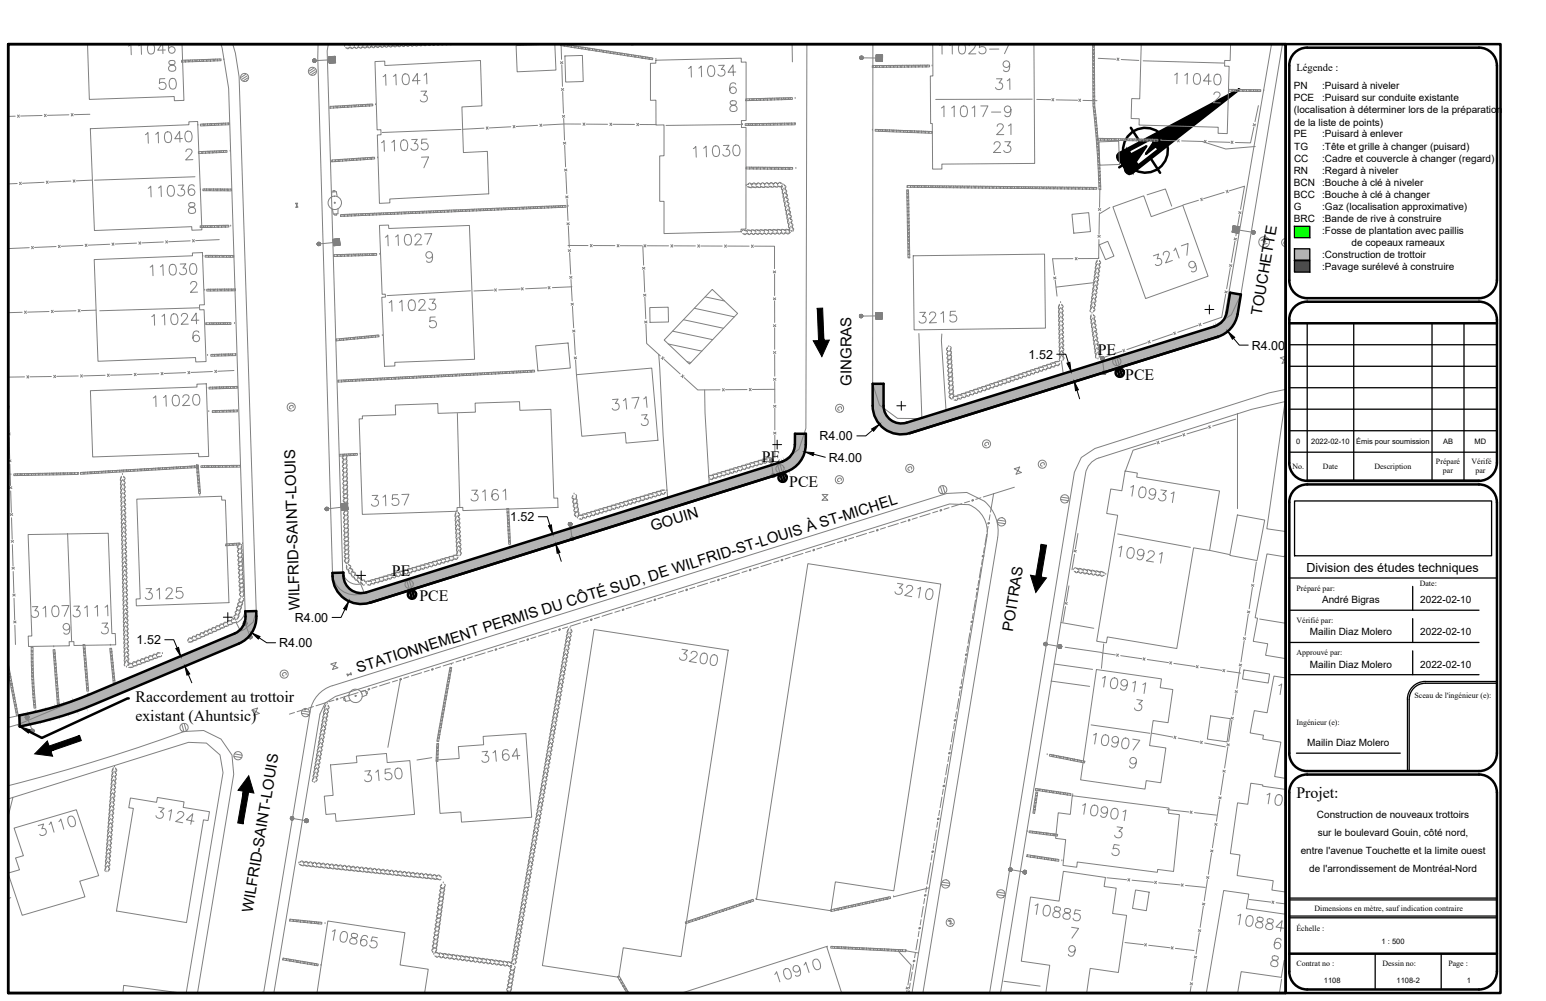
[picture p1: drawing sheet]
<svg xmlns="http://www.w3.org/2000/svg" width="432mm" height="279mm" viewBox="0 0 432 279" stroke-linecap="round" stroke-linejoin="round" font-family="sans-serif">
<defs><g id="words">
<text font-size="8.8" fill="#808080" x="42.7" y="231.4">3124</text>
<g font-size="8.4" fill="#808080">
<text x="249.1" y="168.6">3210</text>
<text x="188.7" y="187">3200</text>
</g>
<g font-size="7.5" fill="#808080">
<text x="133.7" y="214.1">3164</text>
<text x="100.9" y="219.4">3150</text>
</g>
<g font-size="7.1" fill="#808080">
<text x="192.6" y="45.2">11030</text>
<text x="130.5" y="141.1">3161</text>
<text x="39.9" y="168.6">3125</text>
</g>
<g font-size="6.6" fill="#808080">
<text x="255.8" y="91.4">3215</text>
<text x="42" y="114.7">11020</text>
<text x="103" y="142.5">3157</text>
</g>
<text font-size="4.9" fill="#808080" x="351.4" y="69.5">PV</text>
<g font-size="4.4">
<text x="306.6" y="99">PE</text>
<text x="314.3" y="106.1">PCE</text>
<text x="212.7" y="129">PE</text>
<text x="220.4" y="136">PCE</text>
<text x="109.5" y="160.9">PE</text>
<text x="117.2" y="167.9">PCE</text>
<text x="37.9" y="196.1">Raccordement au trottoir</text>
<text x="37.8" y="201.1">existant (Ahuntsic)</text>
<text x="362.1" y="222.7">Projet:</text>
</g>
<text font-size="4.4" fill="#808080" x="263.9" y="259.3">PV</text>
<g font-size="4.2">
<text x="352.4" y="88.2" transform="rotate(-80 352.4 88.2)">TOUCHETTE</text>
<text x="237.8" y="107.7" transform="rotate(-90 237.8 107.7)">GINGRAS</text>
<text x="182.2" y="148.3" transform="rotate(-17 182.2 148.3)">GOUIN</text>
<text x="83.8" y="170.4" transform="rotate(-92 83.8 170.4)">WILFRID-SAINT-LOUIS</text>
<text x="282.9" y="176.4" transform="rotate(-81 282.9 176.4)">POITRAS</text>
<text x="100" y="187.8" transform="rotate(-17 100 187.8)">STATIONNEMENT PERMIS DU CÔTÉ SUD, DE WILFRID-ST-LOUIS À ST-MICHEL</text>
<text x="70.5" y="255" transform="rotate(-81 70.5 255)">WILFRID-SAINT-LOUIS</text>
</g>
<g font-size="4" fill="#808080">
<text x="80.1" y="115.4">C</text>
<text x="233.2" y="115.7">C</text>
<text x="274.1" y="125.6">C</text>
<text x="289.6" y="131.2">C</text>
<text x="233.2" y="135.8">C</text>
<text x="252.6" y="132.6">C</text>
</g>
<g font-size="3.5">
<text x="287.3" y="100.1">1.52</text>
<text x="349.6" y="97.6">R4.00</text>
<text x="228.9" y="122.9">R4.00</text>
<text x="231.5" y="128.9">R4.00</text>
<text x="142.5" y="145.5">1.52</text>
<text x="364.9" y="159.7">Division des études techniques</text>
<text x="82.4" y="173.6">R4.00</text>
<text x="38.2" y="179.8">1.52</text>
<text x="78" y="180.6">R4.00</text>
</g>
<text font-size="3.5" fill="#808080" x="78" y="189.8">C</text>
<text font-size="3" x="362.1" y="19.9">Légende :</text>
<g font-size="2.8">
<text x="361.3" y="24.9">PN</text>
<text x="361.3" y="28.3">PCE</text>
<text x="369.3" y="24.9">:Puisard à niveler</text>
<text x="369.3" y="28.3">:Puisard sur conduite existante</text>
<text x="361.4" y="31.6">(localisation à déterminer lors de la préparation</text>
<text x="361.5" y="35">de la liste de points)</text>
<text x="361.3" y="38.4">PE</text>
<text x="361.5" y="41.7">TG</text>
<text x="369.3" y="38.4">:Puisard à enlever</text>
<text x="369.3" y="41.7">:Tête et grille à changer (puisard)</text>
<text x="361.4" y="45.1">CC</text>
<text x="369.3" y="45.1">:Cadre et couvercle à changer (regard)</text>
<text x="361.3" y="48.5">RN</text>
<text x="361.4" y="51.8">BCN</text>
<text x="369.3" y="48.5">:Regard à niveler</text>
<text x="369.3" y="51.8">:Bouche à clé à niveler</text>
<text x="361.4" y="55.2">BCC</text>
<text x="361.4" y="58.5">G</text>
<text x="369.3" y="55.2">:Bouche à clé à changer</text>
<text x="369.3" y="58.5">:Gaz (localisation approximative)</text>
<text x="361.4" y="61.9">BRC</text>
<text x="369.3" y="61.9">:Bande de rive à construire</text>
<text x="369.3" y="65.2">:Fosse de plantation avec paillis</text>
<text x="369.3" y="71.9">:Construction de trottoir</text>
<text x="377.5" y="68.6">de copeaux rameaux</text>
<text x="369.3" y="75.3">:Pavage surélevé à construire</text>
<text x="369.3" y="168.3">André Bigras</text>
<text x="396.7" y="168.3">2022-02-10</text>
<text x="365.8" y="177.3">Mailin Diaz Molero</text>
<text x="396.7" y="177.3">2022-02-10</text>
<text x="365.8" y="186.3">Mailin Diaz Molero</text>
<text x="396.7" y="186.3">2022-02-10</text>
<text x="365.1" y="208.2">Mailin Diaz Molero</text>
<text x="367.8" y="228.4">Construction de nouveaux trottoirs</text>
<text x="368" y="233.4">sur le boulevard Gouin, côté nord,</text>
<text x="363.3" y="238.4">entre l'avenue Touchette et la limite ouest</text>
<text x="365.7" y="243.4">de l'arrondissement de Montréal-Nord</text>
</g>
<g font-size="2.2">
<text x="361" y="131">No.</text>
<text x="369.5" y="131">Date</text>
<text x="383.9" y="131">Description</text>
<text x="401.1" y="129.5">Préparé</text>
<text x="403" y="132">par</text>
<text x="411" y="129.5">Vérifé</text>
<text x="412.1" y="132">par</text>
<text x="362.1" y="164.8">Préparé par:</text>
<text x="396.5" y="163.7">Date:</text>
<text x="362.1" y="173.8">Vérifié par:</text>
<text x="362.1" y="182.8">Approuvé par:</text>
<text x="395.1" y="194.9">Sceau de l'ingénieur (e):</text>
<text x="362.1" y="202.3">Ingénieur (e):</text>
<text x="367.1" y="254.3">Dimensions en mètre, sauf indication contraire</text>
<text x="362.1" y="259.9">Échelle :</text>
<text x="362.1" y="269.7">Contrat no :</text>
<text x="386.1" y="269.7">Dessin no:</text>
<text x="404.5" y="269.7">Page :</text>
</g>
<g font-size="2.1">
<text x="362" y="124">0</text>
<text x="366.2" y="124">2022-02-10</text>
<text x="378.8" y="124">Émis pour soumission</text>
<text x="403" y="124">AB</text>
<text x="411.9" y="124">MD</text>
<text x="385.9" y="263.6">1 : 500</text>
<text x="369.8" y="274.4">1108</text>
<text x="390.1" y="274.4">1108-2</text>
<text x="409.7" y="274.4">1</text>
</g>
</g></defs>
<g fill="#b3b3b3" stroke="#b3b3b3" stroke-width=".28">
<path d="M70.7 170.6h.9v1.4z"/>
<path d="M68.1 174.4l1.8 2.8z"/>
<path d="M6.8 199.4l1.8 2.7-1.4 .3z"/>
<path d="M223.1 121.1h2v3z"/>
<path d="M95.8 159.8l.1 .2z"/>
<path d="M96.9 163.6l3.3 5z"/>
<path d="M93.6 164l1.2 1.8z"/>
<path d="M343.6 81.7l3 .5-.6 3.3z"/>
<path d="M246.1 107.1h.7v1z"/>
<path d="M244.6 116.9l1 1.5z"/>
<path d="M70.7 170.6l.9 2.2v-.8zM70.2 170.6h.5l.9 2.2z"/>
<path d="M70.2 170.6l1.3 3 .1-.8zM69.6 170.6h.6l1.3 3z"/>
<path d="M69.6 170.6l1.7 3.8 .2-.8zM68.9 170.6h.7l1.7 3.8z"/>
<path d="M68.9 170.6l2.3 4.2 .1-.4zM68.5 170.6h.4l2.3 4.2z"/>
<path d="M68.5 170.6l2.6 4.6 .1-.4zM68.5 170.6l2.6 4.6-2.6-4z"/>
<path d="M68.5 171.2l2.4 4.4 .2-.4zM68.5 171.2l2.4 4.4-2.3-3.5z"/>
<path d="M68.6 172.1l2.2 3.8 .1-.3zM68.6 172.1l2.2 3.8-2.2-3.4z"/>
<path d="M68.6 172.5l2.1 3.5zM68.6 172.5l2.1 3.5z"/>
<path d="M68.6 172.7l1.9 3.7 .2-.4zM68.6 172.7l1.9 3.7-2-3.1z"/>
<path d="M68.5 173.3l1.9 3.3 .1-.2zM68.5 173.3l1.9 3.3-2-3z"/>
<path d="M68.4 173.6l1.8 3.2 .2-.2zM68.4 173.6l1.8 3.2-1.9-2.9z"/>
<path d="M68.3 173.9l1.6 3.3 .3-.4zM68.3 173.9l1.6 3.3-1.8-2.8zM68.1 174.4l1.8 2.8z"/>
<path d="M68.1 174.4l1.4 3.2 .4-.4zM68.1 174.4l1.4 3.2-1.7-2.7z"/>
<path d="M67.8 174.9l1.6 2.9 .1-.2zM67.8 174.9l1.6 2.9-1.8-2.6z"/>
<path d="M67.6 175.2l1.5 2.9 .3-.3zM67.6 175.2l1.5 2.9-1.7-2.7z"/>
<path d="M67.4 175.4l1.4 3 .3-.3zM67.4 175.4l1.4 3-1.7-2.6z"/>
<path d="M67.1 175.8l1.6 2.6zM67.1 175.8l1.6 2.6z"/>
<path d="M67 175.9l1.2 2.9 .5-.4zM66.6 176.2l.4-.3 1.2 2.9z"/>
<path d="M66.6 176.2l1.5 2.7zM66.5 176.3l1.6 2.6z"/>
<path d="M66.5 176.3l1.2 2.8 .4-.2zM66.1 176.6l.4-.3 1.2 2.8z"/>
<path d="M66.1 176.6l1.3 2.7 .3-.2zM65.8 176.7l.3-.1 1.3 2.7z"/>
<path d="M65.8 176.7l1.4 2.7 .2-.1zM65.5 176.8l.3-.1 1.4 2.7z"/>
<path d="M65.5 176.8l1.2 2.8 .5-.2zM65 177l.5-.2 1.2 2.8z"/>
<path d="M27.1 196.3l39.6-16.7-1.7-2.6zM25.4 193.7l39.6-16.7-37.9 19.3z"/>
<path d="M25.4 193.7l1.1 2.8 .6-.2zM24.8 193.9l.6-.2 1.1 2.8z"/>
<path d="M24.8 193.9l-.2 3.4 1.9-.8zM22.9 194.7l1.9-.8-.2 3.4z"/>
<path d="M22.9 194.7l1.1 2.8 .6-.2zM22.3 194.9l.6-.2 1.1 2.8z"/>
<path d="M22.3 194.9l-.1 3.3 1.8-.7zM20.5 195.6l1.8-.7-.1 3.3z"/>
<path d="M20.5 195.6l1 2.9 .7-.3zM19.8 195.8l.7-.2 1 2.9z"/>
<path d="M19.8 195.8l-.1 3.3 1.8-.6zM18 196.4l1.8-.6-.1 3.3z"/>
<path d="M18 196.4l1 2.9 .7-.2zM17.2 196.7l.8-.3 1 2.9z"/>
<path d="M17.2 196.7v3.2l1.8-.6zM15.5 197.2l1.7-.5v3.2z"/>
<path d="M15.5 197.2l.9 3 .8-.3zM14.6 197.5l.9-.3 .9 3z"/>
<path d="M14.6 197.5l.1 3.1 1.7-.4zM13 198l1.6-.5 .1 3.1z"/>
<path d="M13 198l.8 2.9 .9-.3zM12 198.2l1-.2 .8 2.9z"/>
<path d="M12 198.2l.2 3.1 1.6-.4zM10.5 198.6l1.5-.4 .2 3.1z"/>
<path d="M10.5 198.6l.7 2.9 1-.2zM9.4 198.8l1.1-.2 .7 2.9z"/>
<path d="M9.4 198.8l.3 3.1 1.5-.4zM7.9 199.2l1.5-.4 .3 3.1z"/>
<path d="M7.9 199.2l.7 2.9 1.1-.2zM6.8 199.4l1.1-.2 .7 2.9z"/>
<path d="M5.4 199.7l1.8 2.7-.4-3zM5.4 199.7l1.8 2.7-1.7 .4z"/>
<path d="M223.1 121.1l1.9 3.8 .1-.8zM222.5 121.1h.6l1.9 3.8z"/>
<path d="M222.5 121.1l2.4 4.4 .1-.6zM222 121.1h.5l2.4 4.4z"/>
<path d="M222 121.1l2.9 4.6zM222 121.1l2.9 4.6z"/>
<path d="M222 121.2l2.7 5.2 .2-.7zM222 121.2l2.7 5.2-2.7-4.1z"/>
<path d="M222 122.3l2.5 4.9 .2-.8zM222 122.3l2.5 4.9-2.5-3.8z"/>
<path d="M222 123.4l2.3 4.2 .2-.4zM222 123.4l2.3 4.2-2.3-3.5z"/>
<path d="M222 124.1l2.1 3.8 .2-.3zM222 124.1l2.1 3.8-2.1-3.3z"/>
<path d="M222 124.6l2.1 3.4zM222 124.6l2.1 3.4z"/>
<path d="M222 124.8l1.8 3.6 .3-.4zM222 124.8l1.8 3.6-1.9-3z"/>
<path d="M221.9 125.4l1.8 3.1 .1-.1zM221.9 125.4l1.8 3.1-1.9-3z"/>
<path d="M221.8 125.5l1.7 3.3 .2-.3zM221.8 125.5l1.7 3.3-1.8-2.8z"/>
<path d="M221.7 126l1.6 3.2 .2-.4zM221.7 126l1.6 3.2-1.8-2.8z"/>
<path d="M221.5 126.4l1.7 2.9zM221.5 126.4l1.7 2.9z"/>
<path d="M221.4 126.5l1.4 3.2 .4-.4zM221.4 126.5l1.4 3.2-1.7-2.7z"/>
<path d="M221.1 127l1.7 2.7zM221.1 127l1.7 2.7z"/>
<path d="M221 127.1l1.3 3 .5-.4zM221 127.1l1.3 3-1.6-2.6z"/>
<path d="M220.7 127.5l1.5 2.8 .1-.2zM220.5 127.7l.2-.2 1.5 2.8z"/>
<path d="M220.5 127.7l1.3 2.8 .4-.2zM220.2 128l.3-.3 1.3 2.8z"/>
<path d="M220.2 128l1.4 2.7 .2-.2zM219.9 128.2l.3-.2 1.4 2.7z"/>
<path d="M219.9 128.2l1.4 2.7 .3-.2zM219.7 128.3l.2-.1 1.4 2.7z"/>
<path d="M219.7 128.3l1.2 2.8 .4-.2zM219.2 128.6l.5-.3 1.2 2.8z"/>
<path d="M219.2 128.6l1.7 2.5zM219.1 128.6l1.7 2.6z"/>
<path d="M219.1 128.6l1.2 2.8 .5-.2zM218.5 128.8l.6-.2 1.2 2.8z"/>
<path d="M218.5 128.8l1.8 2.6zM218.5 128.8l1.7 2.7z"/>
<path d="M218.5 128.8l1 2.9 .7-.2zM217.7 129.1l.8-.3 1 2.9z"/>
<path d="M104.1 168l115.4-36.3-1.8-2.6zM102.4 165.3l115.3-36.2-113.6 38.9z"/>
<path d="M102.4 165.3l1.1 2.9 .6-.2zM101.8 165.5l.6-.2 1.1 2.9z"/>
<path d="M101.8 165.5l1.5 2.8 .2-.1zM101.5 165.5h.3l1.5 2.8z"/>
<path d="M101.5 165.5l1.5 2.8h.3zM101.2 165.6l.3-.1 1.5 2.8z"/>
<path d="M101.2 165.6l1.3 2.8 .5-.1zM100.6 165.6h.6l1.3 2.8z"/>
<path d="M100.6 165.6l1.9 2.8zM100.6 165.6l1.8 2.9z"/>
<path d="M100.6 165.6l1.3 2.9h.5zM99.9 165.5l.7 .1 1.3 2.9z"/>
<path d="M99.9 165.5l1.8 3.1 .2-.1zM99.6 165.4l.3 .1 1.8 3.1z"/>
<path d="M99.6 165.4l1.9 3.2h.2zM99.4 165.3l.2 .1 1.9 3.2z"/>
<path d="M99.4 165.3l1.7 3.3h.4zM98.8 165.1l.6 .2 1.7 3.3z"/>
<path d="M95.8 159.8l.1 1zM95.3 159.8h.5l.1 1z"/>
<path d="M98.8 165.1l2.1 3.5h.2zM98.4 164.9l.4 .2 2.1 3.5z"/>
<path d="M98.4 164.9l2.5 3.7zM98.3 164.8l2.4 3.8z"/>
<path d="M95.3 159.8l.7 1.6-.1-.6zM95 159.9l.3-.1 .7 1.6z"/>
<path d="M98.3 164.8l2.1 3.8h.3zM97.8 164.5l.5 .3 2.1 3.8z"/>
<path d="M95 159.9l1.1 2.1-.1-.6zM94.7 159.9h.3l1.1 2.1z"/>
<path d="M97.8 164.5l2.5 4.1h.1zM97.3 164.1l.5 .4 2.5 4.1z"/>
<path d="M94.7 159.9l1.6 2.6zM94.6 159.9h.1l1.6 2.6z"/>
<path d="M97.3 164.1l3 4.5zM96.9 163.6l3.3 5zM96.6 163.1l3.6 5.5z"/>
<path d="M94.6 159.9l2 3.2zM94.5 159.9l2.1 3.2z"/>
<path d="M94.5 159.9l5.7 8.7zM94.4 159.9l5.6 8.7z"/>
<path d="M94.4 159.9l4.8 8.5 .8 .2zM93.7 159.9h.7l4.8 8.5z"/>
<path d="M93.7 159.9l4.7 8.3 .8 .2zM93 159.9h.7l4.7 8.3z"/>
<path d="M93 159.9l5.4 8.3zM92.9 159.9h.1l5.2 8.2z"/>
<path d="M92.9 159.9l4.8 8 .5 .2zM92.9 159.9l4.8 8-4.8-7.3z"/>
<path d="M92.9 160.6l4.5 7.2 .3 .1zM92.9 160.6l4.5 7.2-4.5-7z"/>
<path d="M92.9 160.8l4 6.8 .5 .2zM92.9 160.8l4 6.8-4-6.2z"/>
<path d="M92.9 161.4l4 6.2zM92.9 161.4l3.8 6z"/>
<path d="M92.9 161.7l3.3 5.4 .5 .3zM92.9 161.7l3.3 5.4-3.2-4.9z"/>
<path d="M93 162.2l3.2 4.9zM93 162.2l3 4.7z"/>
<path d="M93.1 162.5l2.5 4.1 .4 .3zM93.1 162.5l2.5 4.1z"/>
<path d="M93.3 163l2.3 3.6zM93.3 163l2.1 3.4z"/>
<path d="M93.3 163.3l2.1 3.1zM93.3 163.3l1.7 2.8z"/>
<path d="M93.6 163.8l1.4 2.3zM93.6 163.8l1.2 2z"/>
<path d="M93.6 164l.9 1.4zM94 164.6l.5 .8z"/>
<path d="M343.6 81.7l2.1 6 .3-2.2zM343.6 81.7l2.1 6-2.5-3.8z"/>
<path d="M343.2 83.9l2.3 4.6 .2-.8zM343.2 83.9l2.3 4.6-2.4-3.8z"/>
<path d="M343.1 84.7l2.1 4.5 .3-.7zM343.1 84.7l2.1 4.5-2.3-3.6z"/>
<path d="M342.9 85.6l2 4.4 .3-.8zM342.9 85.6l2 4.4-2.1-3.4z"/>
<path d="M342.8 86.6l1.9 3.7 .2-.3zM342.8 86.6l1.9 3.7-2-3.1z"/>
<path d="M342.7 87.2l1.8 3.5 .2-.4zM342.7 87.2l1.8 3.5-1.9-3.1z"/>
<path d="M342.6 87.6l1.9 3.2zM342.6 87.6l1.9 3.2z"/>
<path d="M342.5 87.8l1.7 3.4 .3-.4zM342.5 87.8l1.7 3.4-1.9-2.9z"/>
<path d="M342.3 88.3l1.8 3 .1-.1zM342.3 88.3l1.8 3-1.9-2.8z"/>
<path d="M342.2 88.5l1.6 3.1 .3-.3zM342.2 88.5l1.6 3.1-1.7-2.7z"/>
<path d="M342.1 88.9l1.5 3 .2-.3zM342.1 88.9l1.5 3-1.8-2.7z"/>
<path d="M341.8 89.2l1.6 2.8 .2-.1zM341.8 89.2l1.6 2.8-1.7-2.6z"/>
<path d="M341.7 89.4l1.3 3 .4-.4zM341.7 89.4l1.3 3-1.7-2.5z"/>
<path d="M341.3 89.9l1.7 2.6zM341.3 89.9l1.7 2.6z"/>
<path d="M341.3 89.9l1.2 2.9 .5-.3zM340.9 90.3l.4-.4 1.2 2.9z"/>
<path d="M340.9 90.3l1.4 2.7 .2-.2zM340.7 90.4l.2-.1 1.4 2.7z"/>
<path d="M340.7 90.4l1.3 2.8 .3-.2zM340.4 90.6l.3-.2 1.3 2.8z"/>
<path d="M340.4 90.6l1.3 2.8 .3-.2zM340 90.8l.4-.2 1.3 2.8z"/>
<path d="M340 90.8l1.5 2.7 .2-.1zM339.8 90.9l.2-.1 1.5 2.7z"/>
<path d="M339.8 90.9l1.2 2.8 .5-.2zM339.3 91.1l.5-.2 1.2 2.8z"/>
<path d="M339.3 91.1l1.7 2.6zM339.2 91.1l1.7 2.6z"/>
<path d="M339.2 91.1l1 2.9 .7-.3zM338.5 91.4l.7-.3 1 2.9z"/>
<path d="M254.9 120.7l85.3-26.7-1.7-2.6zM253.2 118l85.3-26.6-83.6 29.3z"/>
<path d="M253.2 118l1.2 2.8 .5-.1zM252.6 118.1l.6-.1 1.2 2.8z"/>
<path d="M252.6 118.1l1.5 2.8 .3-.1zM252.3 118.2l.3-.1 1.5 2.8z"/>
<path d="M252.3 118.2l1.5 2.8 .3-.1zM252 118.2h.3l1.5 2.8z"/>
<path d="M252 118.2l1.3 2.9 .5-.1zM251.5 118.2h.5l1.3 2.9z"/>
<path d="M251.5 118.2l1.8 2.9zM251.4 118.2l1.9 2.9z"/>
<path d="M246.1 107.1l.7 4.7v-3.7zM243.7 107.1h2.4l.7 4.7z"/>
<path d="M251.4 118.2l1.4 3 .5-.1zM250.8 118.1l.6 .1 1.4 3z"/>
<path d="M250.8 118.1l1.8 3.1h.2zM250.5 118l.3 .1 1.8 3.1z"/>
<path d="M250.5 118l1.8 3.2h.3zM250.2 118h.3l1.8 3.2z"/>
<path d="M243.7 107.1l3.1 6.2v-1.5zM243.7 107.1l3.1 6.2-3.1-4.7z"/>
<path d="M250.2 118l1.7 3.3 .4-.1zM249.6 117.7l.6 .3 1.7 3.3z"/>
<path d="M249.6 117.7l2.3 3.6zM249.4 117.6l2.4 3.7z"/>
<path d="M243.7 108.6l3.1 5.3v-.6zM243.7 108.6l3.1 5.3-3.1-4.8z"/>
<path d="M249.4 117.6l2.1 3.6 .3 .1zM249 117.4l.4 .2 2.1 3.6z"/>
<path d="M243.7 109.1l3.2 5.4-.1-.6zM243.7 109.1l3.2 5.4-3.2-4.9z"/>
<path d="M249 117.4l2.3 3.8h.2zM248.6 117.1l.4 .3 2.3 3.8z"/>
<path d="M243.7 109.6l3.4 5.5-.2-.6zM243.7 109.6l3.4 5.5-3.4-5.2z"/>
<path d="M248.6 117.1l2.5 4.1h.2zM248.1 116.6l.5 .5 2.5 4.1z"/>
<path d="M243.7 109.9l3.7 5.7zM243.7 109.9l3.7 5.7z"/>
<path d="M248.1 116.6l3 4.6zM247.7 116.2l3.3 5z"/>
<path d="M243.7 110l4 6.2zM243.7 110l4 6.2z"/>
<path d="M243.7 110l7.3 11.2zM243.7 110l7.3 11.2z"/>
<path d="M243.7 110l6.5 11.1 .8 .1zM243.7 110l6.5 11.1-6.5-10z"/>
<path d="M243.7 111.1l5.7 9.8 .8 .2zM243.7 111.1l5.7 9.8-5.7-8.8z"/>
<path d="M243.7 112.1l5 8.6 .7 .2zM243.7 112.1l5 8.6-5-7.7z"/>
<path d="M243.7 113l5 7.7zM243.7 113l4.8 7.6z"/>
<path d="M243.7 113.3l4.3 7 .5 .3zM243.7 113.3l4.3 7-4.2-6.5z"/>
<path d="M243.8 113.8l4.2 6.5zM243.8 113.8l4 6.4z"/>
<path d="M243.8 114l3.5 5.9 .5 .3zM243.8 114l3.5 5.9-3.5-5.3z"/>
<path d="M243.8 114.6l3.5 5.3zM243.8 114.6l3.3 5.2z"/>
<path d="M243.9 114.8l2.8 4.7 .4 .3zM243.9 114.8l2.8 4.7-2.7-4.1z"/>
<path d="M244 115.4l2.7 4.1zM244 115.4l2.5 3.9z"/>
<path d="M244.1 115.6l2.4 3.7zM244.1 115.6l2 3.3z"/>
<path d="M244.3 116.1l1.8 2.8zM244.3 116.1l1.6 2.6z"/>
<path d="M244.3 116.3l1.6 2.4zM244.3 116.3l1.3 2.1z"/>
<path d="M244.6 116.9l.7 1.1zM244.7 117.1l.6 .9z"/>
</g>
<!-- layer: NORD -->
<path d="M315.8 35.7l2.6 4M323.6 36.9a6.3 6.3 0 0 0-6.6-.5 6.3 6.3 0 0 0-3.3 5.8M312.5 42.8l33.6-17.9-29.8 23.3a1.36 1.36 0 0 1-1.4 .1 1.36 1.36 0 0 1-.7-1.3l-1.3-1.9a1.4 1.4 0 0 1-.4-2.3zM313.6 46l-1 .7M315.2 42.1l6.4-3.4 .6 1.1-2.1 3.1 2.8-2.2 .7 1-5.7 4.5-.8-1 3-4.3-4.3 2.3zM321.4 44.2l2.6 4M326 40.6a6.3 6.3 0 0 1-2.2 6.3 6.3 6.3 0 0 1-6.6 .7" fill="none" stroke="#000" stroke-width=".7"/>
<g fill="#000" stroke="#000" stroke-width=".28">
<path d="M322.2 39.8l.7 .9-1.9 1.5zM321.3 38.1l24.8-13.2-22.1 17.3zM312.2 44.4l.2 .2zM314.4 47.6l.3 .6zM319.2 41.4l.9-.5-.6 .9z"/>
<path d="M315.2 42.1l6.4-3.4-.3-.6zM314.9 41.6l6.4-3.5-6.1 4z"/>
<path d="M322.2 39.8l-1.4 2.1 .2 .3zM320.8 41.9l.2 .3-.9 .7z"/>
<path d="M312.1 44.2l.4 .5zM312.1 44.2l.3 .4z"/>
<path d="M312.1 44.1l.4 .7zM312.1 44.1l.4 .6z"/>
<path d="M312.1 43.9l.7 1.2zM312.1 43.9l.4 .9z"/>
<path d="M312.1 43.8l.9 1.4zM312.1 43.8l.7 1.3z"/>
<path d="M312.1 43.7l1.3 2.1zM312.1 43.7l.9 1.5z"/>
<path d="M314.5 47.8l.1 .2zM314.4 47.6l.2 .4z"/>
<path d="M314.3 47.6l.5 .6zM314.3 47.6l.4 .6z"/>
<path d="M314.2 47.2l.8 1.1zM314.2 47.2l.6 1z"/>
<path d="M314.1 46.9l.9 1.5zM314.1 46.9l.9 1.4z"/>
<path d="M313.8 46.3l1.4 2.1zM313.8 46.3l1.2 2.1z"/>
<path d="M312.1 43.6l3.1 4.8zM312.1 43.6l3.1 4.8z"/>
<path d="M314.9 41.6l.9 1.6zM314.8 41.6l1 1.6z"/>
<path d="M312.1 43.4l3.1 5 .2 .1zM312.1 43.4l3.1 5-3.1-4.8z"/>
<path d="M312.2 43.2l3.2 5.3h.3zM312.2 43.2l3.2 5.3-3.3-5.1z"/>
<path d="M312.4 43l3.3 5.5 .2-.1zM312.4 43l3.3 5.5-3.5-5.3z"/>
<path d="M312.5 42.8l3.4 5.6 .2-.1zM312.4 43l.1-.2 3.4 5.6z"/>
<path d="M312.7 42.7l3.4 5.6 .2-.1zM312.5 42.8l.2-.1 3.4 5.6z"/>
<path d="M315.9 43.1l1.2 2.1zM315.8 43.2l1.3 2z"/>
<path d="M314.8 41.6l1.5 6.6 1.9-1.4zM312.7 42.7l2.1-1.1 1.5 6.6z"/>
<path d="M317.9 46.2l.3 .6zM317.1 45.2l1.1 1.6z"/>
<path d="M319.2 41.4l-2 3.7 2.3-3.3zM315.9 43.1l3.3-1.7-2 3.7z"/>
<path d="M321.6 38.7l2 3zM321.6 38.7l1.3 2z"/>
<path d="M318.2 46.7l5.8-4.5-.4-.5zM317.9 46.2l5.7-4.5-5.4 5z"/>
</g>
<!-- layer: PUISARD-TB84 -->
<g fill="none" stroke="#808080" stroke-width=".28">
<path d="M311.3 100l.7 2.1M311.9 99.8l.7 2.1M217.2 129.9l.6 2.1M217.9 129.7l.6 2.1M262.7 135.7l.6 2.2M263.3 135.6l.6 2M296.2 139.4l2.2 .4M296.4 138.7l2.1 .4M278.6 145.9l2.2 .3M278.7 145.2l2.2 .3M113.6 162.1l.7 2.2M114.3 161.9l.6 2.1"/>
<path d="M84.2 199.1l2.2 .4M84.3 198.4l2.2 .4M50.8 202.1l.6 2.1M51.4 201.9l.6 2.1M65.3 211.1l2.2 .4M65.5 210.4l2.1 .4M263 246.9l2.1 .3M263.1 246.2l2.1 .3M278.4 249.7l2.2 .3M278.5 249l2.2 .3"/>
<circle cx="311.9" cy="100.9" r="1.15"/>
<circle cx="217.9" cy="130.8" r="1.15"/>
<circle cx="263.3" cy="136.7" r="1.15"/>
<circle cx="297.4" cy="139.2" r="1.15"/>
<circle cx="279.7" cy="145.7" r="1.15"/>
<circle cx="114.3" cy="163.1" r="1.15"/>
<circle cx="85.4" cy="198.9" r="1.15"/>
<circle cx="51.4" cy="203.1" r="1.15"/>
<circle cx="66.5" cy="210.9" r="1.15"/>
<circle cx="264.1" cy="246.7" r="1.15"/>
<circle cx="279.6" cy="249.5" r="1.15"/>
</g>
<!-- layer: ECLAIRAGE -->
<g fill="none" stroke="#808080" stroke-width=".28">
<path d="M87.4 16.8v.3h.8M87.4 16.7h.8v.4M87.4 16.7l.8-.1v.6h-.8zM87.5 16.6v.7M87.5 16.6l.6-.1v.8h-.6M87.5 16.5l.1 .9M87.7 16.5v.9M87.8 16.4l.1 1M87.9 16.5l.1 .9v-.9M88 16.5h-.4v.9h.4M88 16.5l.1 .8M88.1 17.3v-.7h-.7l.1 .7"/>
<path d="M88.2 17.3h-.7M88.2 17.1l-.8 .1M88.2 16.7l-.9 .1M88.3 16.9h-1l1-.1v.2l-.9 .1M88.3 17l-1 .1M88.3 16.9l-1 .1M91.8 15.8l1.8-.1 .1 1.8-1.8 .1zM91.8 15.9h1.8M91.8 16h1.8M91.9 16.3h1.8M91.9 16.5h1.8M91.9 16.7l-3.6 .2"/>
<path d="M91.9 17.4h1.8M91.9 17.3h1.8M92 15.8v1.8l1.7-.2M92.1 17.6v-1.8l.1 1.8M92.2 15.8l.2 1.8-.1-1.8M92.2 17.6v-1.8l.1 1.8M92.4 17.6v-1.8l.1 1.8M92.5 15.8l.2 1.8-.1-1.8M92.7 15.8v1.8M92.9 15.8l.1 1.7M92.9 17.6l-.1-1.8 .1 1.8M93.1 15.7l-.1 1.8"/>
<path d="M93.2 15.7v1.8M93.3 15.7v1.8M93.3 15.7l.2 1.8M93.4 15.7l.2 1.8-.1-1.8M93.6 17.5v-1.8l.1 1.8M93.6 16l-1.8 .2M93.6 16.1l-1.7 .1h1.8M93.7 16.7l-1.8 .1h1.8M93.7 16.6h-1.8M93.7 16.8l-1.8 .2 1.8-.1M93.7 16.6l-1.8 .2M93.7 17l-1.8 .2 1.8-.1"/>
<path d="M93.7 17l-1.8 .1M240.1 16.1h1M240.1 16.1l6.4 .1M240.2 16.3h.9M240.2 15.9h.9l-.1 .5M240.2 15.9v.5h.8M240.2 15.8l.8 .1M240.3 15.8h.6v.7h-.6zM240.3 15.7h.6v.8h-.6zM240.4 15.7l-.1 .8M240.4 15.7h.4v.9h-.4zM240.5 15.7l.1 .9"/>
<path d="M240.6 15.7v.9l.1-.9M240.8 15.7l-.1 .9M241 16.3l-.8 .1h.8M241.1 16h-.9h.9M241.1 16v.2h-1h1M244.7 16.1h1.8M244.7 17l1.8 .1M244.7 16.9l1.8 .1h-1.8M244.7 16.8h1.8h-1.8M244.7 16.7h1.8M244.7 16.6l1.8 .1M244.7 15.3h1.8v1.8h-1.8z"/>
<path d="M244.7 16l1.8 .1M244.7 15.4h1.8h-1.8M244.7 15.6l1.8 .1M244.7 15.7h1.8M244.7 15.8h1.8M244.7 15.9h1.8M244.7 15.9l1.8 .1h-1.8M244.9 15.3v1.8M245.1 15.3l-.2 1.8M245.1 15.3v1.8M245.2 15.3v1.8M245.2 17.1l.1-1.8v1.8"/>
<path d="M245.3 17.1l.2-1.8-.1 1.8M245.6 15.3l-.1 1.8M245.6 15.3v1.8M245.6 17.1l.1-1.8v1.8M245.8 15.3v1.8M246 15.3l-.2 1.8M246 17.1l.1-1.8v1.8M246.1 15.3l.1 1.8M246.3 15.3v1.8v-1.8M246.4 15.3v1.8M246.5 15.3l-.1 1.8M246.5 16.4l-1.8 .1"/>
<path d="M246.5 16.3h-1.8M246.5 16.6h-1.8h1.8M246.5 15.4l-1.7-.1v1.8M246.5 15.5l-1.8 .1M88.6 68.3l.9-.1-.9 .1v-.4h.9v.4l-.9 .1M88.6 67.9l.8-.1 .1 .6h-.8zM88.8 67.7v.8M88.9 67.6l.1 1M89 68.6v-1l.1 1M89 67.6l.1 1v-1M89.2 67.7l.1 .8-.4 .1-.1-.9 .4-.1v1M89.3 67.7l.1 .7"/>
<path d="M89.3 68.5v-.8l-.6 .1 .1 .7M89.3 67.7l-.6 .1v.7M89.4 68.5h-.6M89.4 68.4l-.7 .1M89.4 67.8l-.8 .1M89.5 68l-.9 .1 .9-.2v.3h-.9M89.5 68.1l-.9 .1M93 66.8l1.8-.2 .2 1.8-1.8 .2zM93.1 67.9h1.8l-1.8 .2M93.2 66.8l.2 1.8M93.2 68.2l1.8-.1-1.8 .2M93.2 68.6l-.1-1.8 .2 1.8"/>
<path d="M93.4 66.8l.2 1.8-.3-1.8M93.5 66.8l.2 1.8M93.7 66.7l.2 1.8M93.8 68.5l-.2-1.7 .1 1.8M93.8 66.7l.2 1.8M93.9 66.7l.1 1.8M93.9 66.7l.2 1.8M94 66.7l.2 1.8M94 66.7l.3 1.8M94.3 66.7l.3 1.8M94.4 68.5l-.1-1.8 .2 1.8M94.6 66.7l.2 1.8"/>
<path d="M94.7 68.5l-.1-1.8 .2 1.8M94.8 66.7l-1.8 .2M94.8 66.8l-1.8 .2M94.8 66.9l-1.8 .2M94.8 67l-1.8 .2 1.8-.1M94.8 67.1l-1.7 .2M94.9 67.2l-1.8 .2M94.9 67.2l-1.8 .3M94.9 67.3l-1.8 .2M94.9 67.4l-1.8 .2M94.9 68.4l-.1-1.8 .2 1.8M94.9 67.5l-5.4 .6"/>
<path d="M94.9 67.7l-1.8 .1M94.9 68l-1.8 .1M95 68.2l-1.8 .2M95 68.3l-1.8 .3M95 68.3l-1.8 .2M344.1 64.8l1.8 .3M344.1 64.7l1.8 .3M344.2 64.6l1.8 .2M344.2 64.5l1.8 .2M344.2 64.3l1.8 .4-1.8-.3M344.2 64.3l1.8 .3M344.2 64.2l1.8 .3-1.8-.2"/>
<path d="M344.3 64l1.8 .3M344.3 63.8l1.8 .2M344.3 63.6l1.8 .2M344.3 63.5l1.8 .2M344.4 63.4l1.7 .2-1.7-.2M344.4 63.3l1.8 .3M344.4 63.1l1.8 .2-.4 1.8M344.4 63.1l1.8 .3M344.4 63.2l1.8 .3M344.4 63l1.8 .3-.3 1.8-1.8-.3zM344.4 63l-.2 1.8M344.5 63.1l-.3 1.7"/>
<path d="M344.6 63.1l-.3 1.7M344.6 63.1l-.2 1.8M344.8 63.1l-.3 1.8M344.9 63.1l-.2 1.8M345.1 63.1l-.3 1.8 .3-1.8M345.1 65l.3-1.8-.2 1.8M345.2 63.2l-.3 1.7M345.4 63.2l-.4 1.7 .2-1.7-.3 1.7M345.5 63.2l-.3 1.8M345.6 63.2l-.3 1.8M345.7 63.2l-.3 1.8M345.8 63.2l-.3 1.8"/>
<path d="M345.8 63.3l-.1 1.8 .3-1.8M346 64.3l-1.7-.2 1.7 .3M346.1 64.2l4.5 .7M346.1 64.2l-1.8-.3 1.8 .3M346.1 63.3l-.3 1.8M346.1 63.9l-1.8-.3 1.8 .4M349.6 64.9l.9 .2M349.6 64.7l1 .1-1-.1v.2l.9 .1M349.7 65.1l.7 .1M349.7 64.6l.9 .2M349.7 64.6l-.1 .4 .9 .2M240 88.1h1v.2h-.9"/>
<path d="M240 88.2h6.4h-1.8M240.1 88h.8v.5h-.8M240.3 87.8v.8M240.4 87.8v.9M240.5 87.7v1M240.6 87.8v.9M240.7 87.8v.8l-.4 .1v-.9h.4v.9M240.8 87.9v.7h-.6v-.8h.6v.8M240.9 87.9h-.7v.7l.7-.1v-.6h-.8M240.9 88h-.8v.4h.9M241 88.3h-1M244.6 87.3l1.8-.1v1.8l-1.8 .1z"/>
<path d="M244.7 87.3l.1 1.8M244.8 87.3v1.8M244.9 89.1v-1.8v1.8M245 87.3v1.8M245 87.3l.1 1.8M245.2 87.3v1.8M245.2 87.3l.1 1.8M245.3 87.3v1.8M245.4 89.1v-1.8v1.8M245.5 87.3v1.8M245.5 87.3l.1 1.8M245.6 87.3v1.8"/>
<path d="M245.7 87.3v1.8M245.8 89.1v-1.8v1.8M245.9 87.3v1.8M246 87.3v1.8M246.1 87.2v1.8M246.1 87.2l.1 1.8M246.2 87.2v1.8M246.3 89v-1.8l.1 1.8M246.4 87.3h-1.8l.1 1.8M246.4 87.3l-1.8 .1M246.4 87.4l-1.8 .1M246.4 87.5h-1.8"/>
<path d="M246.4 87.6h-1.8M246.4 87.6l-1.8 .1M246.4 87.7h-1.8l1.8 .1M246.4 87.8l-1.8 .1h1.8M246.4 88h-1.8l1.8 .1M246.4 89h-1.8M246.4 88.9l-1.8 .1h1.8M246.4 88.8l-1.8 .1M246.4 88.7l-1.8 .1M246.4 88.6l-1.8 .1h1.8M246.4 88.5l-1.8 .1M246.4 88.5h-1.8"/>
<path d="M246.4 88.4l-1.8 .1M246.4 88.3l-1.8 .1M246.4 88.2l-1.8 .1M90.8 141.9v.4l.9-.1-.9 .1M90.8 141.9l.9-.1v.4l-.8 .1M90.8 141.8l.8-.1 .1 .6-.8 .1zM90.9 141.8l.7-.1v.7M90.9 141.8l.1 .6 .7-.1M90.9 141.7l.6-.1 .1 .8-.6 .1M91 141.7l.1 .8M91 141.6h.4l.1 .9M91 141.6l.1 .9h.4"/>
<path d="M91.1 141.6l.2 .9M91.2 141.6l.2 .9M91.3 141.6l.2 .9M91.7 141.8l-.9 .1M91.7 141.9l-.9 .1M91.7 141.9v.2l-.9 .1M91.7 142l-.9 .1M95.2 140.7l1.8-.2 .2 1.8-1.8 .2zM95.2 140.7l1.8-.2 .2 1.7-1.7 .3zM95.3 141.2l1.8-.2-1.8 .3M95.4 140.7l.2 1.8-.3-1.8M95.4 142.2l1.8-.2-1.8 .2"/>
<path d="M95.5 140.7l.2 1.7M95.5 140.7l.3 1.7M95.6 140.6l.2 1.8M95.7 140.6l.2 1.8M95.9 140.6l.2 1.8M96 140.6l.2 1.8M96 140.6l.3 1.8M96 142.4l-.2-1.8 .2 1.8M96.1 140.6l.2 1.8M96.2 140.5l.3 1.8-.3-1.7M96.3 140.5l.2 1.8M96.4 140.5l.2 1.8-.2-1.8"/>
<path d="M96.5 140.5l.2 1.8M96.6 140.5l.2 1.8M96.7 140.5l.1 1.8M97 140.7l-1.8 .1M97 140.7l-1.8 .2M97 140.8l-1.7 .1M97 140.9l-1.7 .2M97.1 141l-1.8 .2M97.1 141.2l-1.8 .2M97.1 142.3l-.2-1.8 .1 1.8M97.1 141.3l-1.8 .2M97.1 141.4l-6.3 .8"/>
<path d="M97.1 141.4l-1.8 .2M97.1 141.6l-1.7 .2M97.1 141.5l-1.8 .2M97.2 141.8l-1.8 .2M97.2 141.7l-1.8 .3M97.2 141.7l-1.8 .2M97.2 141.9l-1.8 .2M97.2 142.2l-1.8 .1"/>
<circle cx="87.8" cy="16.9" r=".48"/>
<circle cx="240.6" cy="16.1" r=".48"/>
<circle cx="89" cy="68.1" r=".48"/>
<circle cx="350.1" cy="64.8" r=".48"/>
<circle cx="240.5" cy="88.2" r=".48"/>
<circle cx="91.3" cy="142.1" r=".48"/>
</g>
<!-- layer: POTEAU -->
<g fill="none" stroke="#808080" stroke-width=".28">
<path d="M307.4 99.9l.9 .4-.9-.4M307.4 99.9l.8 .4M307.4 99.8l.9 .4M307.4 99.7l1 .4M307.6 99.6l.8 .4M307.6 99.5l.7 .4M307.7 99.5l-.3 .6M307.7 99.5l.6 .3-.3 .7-.6-.3M307.7 99.5l-.3 .7M307.7 99.5l.6 .3-.3 .7M307.7 99.5l.6 .3M307.8 99.5l.5 .2"/>
<path d="M307.8 99.5l-.4 .8M307.8 99.5l-.3 .8M307.8 100l.7 4.5M307.9 99.5l.3 .2M307.9 99.5l-.4 .8M308 99.5l-.4 .9 .5-.9-.4 1 .5-.9M308.2 99.6l-.3-.1-.4 .9M308.2 99.7l-.4 .8M308.3 99.7l-.4 .8M308.3 99.8l-.5-.3-.4 .7M308.3 99.8l-.3 .7M308.4 99.9l-.8-.3 .8 .4"/>
<path d="M308.4 99.9l-.3 .5-.7-.3M308.4 99.9l-.8-.3-.2 .4M308.4 100l-.3 .4M308.4 99.9l-.3 .5M307.4 100.1l.7 .3M307.4 100.2l.6 .3M307.4 100.3l.5 .2M307.5 100.3l.3 .2M307.5 100.4l.5-.9-.4 .9M308.2 100.3l.2-.2-.9-.5-.1 .4 .8 .4M308.3 103.6l.1 .9M308.3 100.2l-.9-.3 .9 .4"/>
<path d="M308.4 100l-.2 .4M308.5 103.6l.1 .9M308.5 103.6l.2 .9M308.6 103.6h-.5l.2 .9M308.6 104.5l-.2-.9h-.2l.1 .9M308.6 103.6l.1 .8-.5 .1-.1-.8M308.6 104.5h-.3M308.7 103.7l.1 .6M308.7 103.7l-.7 .1 .1 .6M308.8 104.4l-.6 .1-.1-.8 .6-.1v.8M308.8 104.3l-.7 .1-.1-.6 .8-.1v.6M308.8 103.8l-.8 .1v.4l.9-.1-.1-.4-.8 .1"/>
<path d="M308.8 103.8l-.9 .2M308.8 104.2l-.8 .2M308.9 103.9l-1 .1M308.9 104.1l-.9 .2M308.9 104l-1 .1M308.9 104l-.9 .2 .9-.1M214.9 128.6l.9 .4-.9-.4M214.9 128.8l.7 .3M214.9 128.8l.8 .3M214.9 128.7l.8 .4M214.9 128.7l.9 .4M214.9 128.7l.2-.4 .8 .4"/>
<path d="M214.9 128.6l.9 .4M214.9 128.5l1 .4M214.9 128.8l.7 .4M215 128.4l.9 .4zM215 128.9l.5 .3M215.1 128.3l.8 .4-.1 .3M215.1 129l.3 .2M215.1 128.3l-.2 .3M215.1 128.3l.8 .4M215.1 129.1l.2 .1M215.1 128.3l-.2 .4M215.2 128.2l.7 .4-.2 .5"/>
<path d="M215.2 128.2l-.3 .5M215.2 129.1l.5-.9-.4 1M215.2 128.2l.7 .3M215.3 128.2l-.4 .7M215.3 128.2l.6 .3-.3 .7M215.3 128.2l-.3 .7M215.3 128.2l.6 .2M215.4 128.2l-.4 .7M215.4 128.2l.4 .2M215.4 128.2l-.4 .8M215.4 128.7l.5 3.5M215.4 128.2l.4 .1-.4 .9"/>
<path d="M215.5 128.2l-.5 .8M215.5 128.2l-.3 .9M215.5 128.2l.3 .1-.4 .9M215.6 132.4l.1 .7 .6-.1v-.7l-.7 .1 .1 .7M215.6 128.2l-.4 .9 .4-.9M215.6 128.2l-.4 .9M215.7 132.3l.1 .9M215.7 132.3l.4-.1 .1 .9M215.8 132.3l.1 .9M215.8 128.4l-.4 .8M215.9 128.4l-.4 .8-.5-.2M215.9 128.4l-.4 .8"/>
<path d="M215.9 128.5l-.7-.3-.3 .6M215.9 128.5l-.3 .6M215.9 128.7l-.1 .4M215.9 133.2l-.1-.9 .2 .9M215.9 132.2l.1 1M216 132.2l.1 1M216 132.2l-.2 .1M216 132.2l.2 .9-.4 .1-.1-.9M216.2 132.3l.1 .8h-.5M216.2 132.3l.1 .8M216.3 132.4l-.8 .1 .1 .6 .8-.1-.1-.6-.8 .1 .8-.1M216.4 132.5l-.9 .2"/>
<path d="M216.4 132.8l-.8 .2 .8-.1v-.4l-.9 .1 .1 .4 .8-.1M216.5 132.7l-1 .1 1-.1M158.7 146.3l.9 .4M158.8 146.2l.8 .4-.8-.4M158.8 146.4l.7 .3M158.8 146.2l.1-.2 .8 .4M158.8 146.5l.6 .3M158.8 146.6l.5 .2M158.8 146.1l.9 .4M158.9 146.6l.3 .2M158.9 145.9l-.2 .4M158.9 145.9l.8 .4"/>
<path d="M158.9 145.9l-.2 .4 .9 .4M158.9 145.9l.8 .4-.7-.4-.2 .5M159 146.8l.4-.9-.3 .9M159 145.9l.7 .3-.2 .6-.7-.3zM159.1 146.8l.4-.9-.4 .9M159.1 145.8l.6 .3M159.1 145.8l-.3 .7M159.2 145.8l-.4 .8M159.2 145.8l.5 .3M159.2 145.8l.4 .2M159.2 146.3l.7 4.5M159.3 145.8l.3 .2"/>
<path d="M159.3 145.8l-.4 .9 .4-.9 .3 .1-.4 .9-.3-.1 .4-.9M159.4 150.1l.7-.1 .1 .6-.8 .1zM159.4 145.8l-.4 .9M159.4 150l.2 .8 .5-.1-.1-.8-.5 .1 .1 .8M159.5 149.9l.2 .9h.3l-.1-.9 .1 .9-.2-.9h-.2l.2 .9M159.6 146l-.4 .8M159.7 146.1l-.4 .7M159.7 146.5l-.9-.3 .8 .4M159.7 146.1l-.3 .7M159.7 146.2l-.3 .6-.6-.3M159.7 146.1l-.6-.3-.3 .7M159.7 146.4l-.9-.4 .9 .5"/>
<path d="M159.7 146.4l-.1 .2M159.7 146.3l-.2 .4M159.7 146.3l-.1 .4M159.8 149.9l.1 .9M160.1 150v.7h-.6l-.1-.6 .6-.2 .1 .8M160.1 150l-.7 .1M160.2 150.1l-.9 .1 .1 .4 .8-.1v-.4l-.9 .1M160.2 150.6l-.8 .1M160.2 150.2l-.9 .1M160.3 150.3l-1 .2M160.3 150.4l-1 .2M67.9 174l1 .2"/>
<path d="M67.9 173.9l1 .3M67.9 173.9l1 .2M68 174.2l.8 .2M68 174.3l.7 .1M68 173.8l-.1 .3 1 .2M68 173.8l.9 .2v.3M68 174.3l.2-.7 .7 .2-.2 .6M68 173.8l.9 .2M68.1 174.3l.6 .2M68.1 174.4l.5 .1M68.1 173.7l-.1 .5M68.1 173.7l.8 .1"/>
<path d="M68.1 173.7l.8 .1-.1 .6M68.2 174.4l.3 .1M68.2 173.6l-.2 .7M68.2 173.6l.7 .2M68.2 174.5h.3M68.2 173.6l.6 .1M68.2 173.6l-.1 .7M68.2 173.6l.6 .1-.2 .8M68.2 173.6l-.1 .8 .1-.8M68.3 173.6l-.2 .8M68.3 173.5l.4 .2-.1 .8M68.3 173.5l-.2 .9"/>
<path d="M68.3 173.5l-.1 .9M68.3 173.5l.4 .1-.2 .9M68.4 173.5l.3 .1M68.4 173.5l-.2 1M68.4 174l1.7 4.3M68.5 173.5l-.2 1 .3-1M68.6 173.5l-.1 1 .1-.9M68.6 173.6l-.3 .9M68.7 173.6l-.2 .9M68.8 173.7l-.1 .8M68.9 173.8l-.2 .6-.7-.1M68.9 173.9l-.8-.2-.1 .5"/>
<path d="M68.9 173.9l-.8-.2 .8 .2M68.9 173.9l-.1 .5-.8-.2M68.9 173.9l-.9-.2-.1 .5 .9 .1M68.9 173.9v.4M68.9 174.1l-.9-.2 .9 .2M69.7 177.4l.3 .9M69.7 177.4l.4 .9M69.8 177.4l.3 .9M69.9 177.4l.3 .8M69.9 177.4h-.2M70 177.4l.3 .8M70 177.4l.3 .7-.5 .2-.3-.7 .6-.2 .3 .6-.7 .3-.2-.7 .6-.2"/>
<path d="M70 177.4l-.4 .1 .3 .8M70.1 177.4l.2 .7M70.2 177.4l-.7 .3 .2 .5 .7-.2M70.2 177.4l.2 .5-.8 .3M70.2 177.5l-.8 .3 .2 .4M70.3 178.2l-.4 .1-.3-.8 .4 .8M70.3 177.5l.1 .4-.8 .3M70.3 177.5l-.9 .3M70.3 177.6l-.9 .3M70.4 177.6l-.9 .4 .9-.3M70.4 177.8l-.8 .3M291.5 179.6l1 .3"/>
<path d="M291.5 179.7l1 .2M291.7 179.4l.7 .2-.7-.1-.1 .5M291.7 179.4l.7 .1-.1 .6-.7-.1zM291.8 179.3l.6 .2-.2 .7-.5-.1zM291.9 179.3l.4 .1-.2 .8h-.4zM292 179.3l-.1 .9M292.1 179.3l-.2 1 .2-1M292.4 179.5l-.1 .7-.7-.2M292.5 179.7l-.9-.2-.1 .4 .9 .1-.9-.2 1 .2v-.3l-.9-.1 .9 .2M292.5 179.6l-.1 .5-.8-.2M292.5 179.9l3.5 .6M295.9 180l.6 .6"/>
<path d="M296 180l.5 .5M296 180l-.4 .4 .5 .6M296 180l-.4 .5M296.1 180l-.5 .6M296.1 180l.4 .3M296.2 180l.3 .3M296.2 180l-.6 .7M7.1 200l1 .2-.1 .3-.9-.2M7.1 200v.3M7.2 200l.9 .1M7.2 199.9l-.1 .4 .9 .3M7.2 199.9l.8 .2"/>
<path d="M7.2 199.9l.8 .1M7.2 199.9l-.1 .5M7.3 199.8l-.2 .7M7.3 199.8l.7 .2-.1 .6M7.3 199.8l-.1 .7 .6 .1M7.3 199.8l-.1 .7 .6 .2 .2-.8M7.3 199.8l.6 .1M7.5 199.7l.4 .1-.2 .9-.4-.1zM7.5 199.7l-.2 1 .2-1M7.5 199.7l.3 .1M7.8 199.8l-.3 .9M7.8 199.8l-.2 .9h-.3l.3-1-.2 1"/>
<path d="M7.9 199.8l-.5-.1-.2 .9M7.9 199.8l-.2 .9M7.9 199.9l-.1 .8 .1-.8M8 200l-.1 .6M8 199.9l-.2 .7M292 180.3l.2-1-.1 1M295.6 180.3l.6 .6 .3-.3M295.6 180.4l.5 .6M295.6 180.4l.6 .6M295.6 180.6l.4 .4M295.6 180.5l.4 .5M295.6 180.3l.7 .6"/>
<path d="M295.6 180.3l.6 .6M295.6 180.6l.3 .4M295.6 180.3l.2-.3 .7 .7M295.6 180.2l.7 .7M295.6 180.7l.3 .2M295.6 180.2l.8 .7-.8-.7M295.7 180.1l.7 .7-.7-.7M295.8 180.9l.6-.7-.6 .7M295.8 180l-.2 .3M295.8 180l.7 .6-.3 .3M295.9 180l-.3 .3M296.3 180l.2 .2"/>
<path d="M296.3 180l-.7 .7 .2 .2M296.3 180l-.7 .8M296.3 180l-.6 .8 .6-.7M296.4 180.8l-.7-.7 .7 .7M296.4 180.1l-.7 .7M296.4 180.1l-.7 .8 .7-.8M296.5 180.7l-.8-.6 .8 .6M296.5 180.2l-.7 .7M296.5 180.7l-.2 .2M296.5 180.3l-.6 .6M296.5 180.3l-.6 .7M296.5 180.4l-.5 .6"/>
<path d="M296.5 180.6l-.3 .4M296.5 180.4l-.5-.4-.4 .5M296.5 180.4l-.5 .6 .5-.5M296.5 180.5l-.4 .5M7.1 200.1l1 .2-1-.1M7.1 200.4l.8 .2M7.1 200l1 .3M7.1 200.5l.8 .1M7.4 200.7l.2-1-.2 1M7.5 200.7l.2-1-.2 1M7.6 200.2l1.6 4.3M8 200.1v.4"/>
<path d="M8.1 200.1l-.9-.2-.1 .4 .9 .2M8.1 200.1l-.1 .4M8.6 203.9l.7-.3 .2 .6-.7 .2zM8.6 204.2l.9-.3-.9 .4M8.7 203.7l.4-.2 .3 .8M8.7 203.7l.2 .8 .6-.2-.3-.7-.6 .2M9 203.5l.3 .9-.4-.8M9 203.5l-.2 .1 .3 .9M9 203.5l.4 .9M9.1 203.5l.3 .9-.3 .1-.3-.9M9.2 203.6l.3 .6-.6 .3-.3-.7M9.4 203.6l-.8 .4 .1 .4"/>
<path d="M9.4 203.7l.1 .3M9.4 203.7l-.8 .3M9.5 203.8l-.9 .3M9.5 203.8l-.9 .4M9.5 204.1l-.7 .3M9.5 203.9l-.8 .4M9.5 204l-.8 .4M9.5 204l-.8 .3M81.1 228.3l.9 .2M81.1 228.5l.9 .2M81.2 228.2l.8 .1M81.2 228.1l.8 .2-.1 .4-.8-.1z"/>
<path d="M81.2 228.1l.8 .1M81.5 227.9l-.2 .9M81.5 227.9v1l.2-.9-.1 .9M81.8 228l-.2 .9M81.8 228l-.1 .9M81.9 228h-.5l-.1 .8 .4 .1M81.9 228.1l-.6-.1-.1 .7 .6 .2 .1-.8-.2 .8M82 228.1l-.1 .7-.7-.1 .1-.7 .7 .2M82 228.2l-.1 .6M82 228.6l-.9-.2 .9 .2M82 228.4l-.9-.2v.3M82 228.4l-.9-.2 .9 .3"/>
<path d="M82 228.4v.2l-.9-.1M82 228.5l3.6 .6M85.1 229.1l.4-.5 .6 .5M85.1 229l.6 .6 .4-.4M85.1 229.1l.5 .5M85.1 229.1l.6 .5M85.1 229l.6 .6M85.1 229l.3-.4 .7 .7M85.1 229l.7 .6M85.1 229.3l.4 .3M85.1 229.2l.4 .4M85.1 228.9l.8 .7 .1-.3"/>
<path d="M85.1 228.9l.7 .7M85.1 229.3l.3 .3M85.2 228.9l.7 .6M85.2 229.4l.2 .2M85.2 229.4l.7-.7-.7 .7M85.2 229.4l.7-.7-.7 .8M85.2 228.8l.7 .7M85.3 228.7l.7 .6M85.3 228.7l.7 .7-.7-.7M85.3 229.6l.7-.8-.7 .8M85.3 228.7l-.2 .2M85.4 228.7l.6 .6"/>
<path d="M85.4 228.7l-.3 .2M85.4 228.7l.7 .6-.3 .3M85.4 228.6l.7 .6M85.5 228.6l-.4 .4M85.5 228.6l-.4 .5M85.5 228.6l.6 .6-.4 .4M85.6 228.6l.5 .5M85.6 228.6l-.5 .6 .5 .4M85.6 228.6l-.5 .6M85.6 228.6l.5 .4M85.7 228.6l-.6 .6M85.7 228.6l.4 .4"/>
<path d="M85.7 228.6l-.6 .7M85.7 228.6l.4 .4-.6 .6M85.7 228.6l.3 .3M85.8 228.6l-.6 .8M85.9 228.7l-.7 .7M86 228.8l-.7 .7M86 228.9l-.2-.2-.6 .7M86 228.9l-.6 .7M86.1 229.1l-.5 .5M86.1 229l-.5 .6-.5-.4M281.7 242.8l.9 .2M281.7 242.6l1 .2"/>
<path d="M281.8 242.5l.9 .1-.9-.1M281.8 242.5l-.1 .3 .9 .2M281.9 242.4l-.2 .5 .9 .1 .1-.4-.9-.2M281.9 242.4l.7 .1M281.9 242.3l.7 .1M281.9 242.3l-.1 .7 .7 .1M282 242.3l-.1 .8M282.1 242.3h.4l-.1 .9-.5-.1M282.1 242.3l-.1 .9M282.2 242.3v.9M282.4 242.3l-.1 .9M282.6 242.4l-.6-.1-.1 .7"/>
<path d="M282.6 242.4l-.2 .8M282.6 242.4l-.2 .8-.5-.1M282.6 242.5l-.1 .6-.7-.1M282.7 242.8l-.9-.3 .9 .2v.2M282.7 242.8l-1-.1 1 .2M282.7 242.8l3.5 .6M285.7 243.4l.6 .5 .4-.5M285.7 243.5l.5 .4M285.8 243.3l.3-.3 .6 .5-.3 .4M285.8 243.2l.6 .7 .3-.3M285.8 243.3l.6 .6M285.9 243.1l.7 .7-.7-.7"/>
<path d="M285.9 243.1l.7 .7M285.9 243.8l.7-.7-.7 .7M285.9 243l.7 .7M286 243l.7 .7-.8-.7M286 243l-.2 .2 .7 .6M286 243l.7 .6M286 243l-.2 .2M286.1 242.9l-.4 .4 .6 .6M286.1 242.9l.6 .6-.4 .4M286.2 242.9l-.5 .5M286.2 242.9l.5 .5M286.3 242.9l.4 .5-.5 .5-.5-.4"/>
<path d="M286.3 242.9l-.6 .6M286.3 242.9l-.5 .6 .4 .4M286.3 242.9l-.5 .7 .3 .3M286.4 243l-.6 .6M286.4 242.9l.3 .4-.5 .6M286.4 243l.3 .2-.6 .7-.3-.3zM286.4 243.9l-.6-.7 .7 .7M286.4 243l.3 .2M286.5 243l-.6 .8M286.5 243.8l-.7-.6 .7 .6M286.6 243.8l-.8-.7 .8 .7M286.6 243.1l-.6 .7 .6-.7"/>
<path d="M286.6 243.1l-.7 .7M286.7 243.2l-.7 .7-.2-.2 .7-.7-.7 .7M286.7 243.2l-.7 .7M286.7 243.6l-.2 .2M286.7 243.4l-.5-.5-.5 .5M72.9 277.2h.4M72.9 277.1v.1M72.9 277.1l.3 .1M73 277.1l-.1 .1M73 277.1v.1M73.1 277.1v.1M73.2 277.1l-.1 .1"/>
<path d="M73.2 277.1v.1M73.3 277.2h.1"/>
<circle cx="307.8" cy="100" r=".5"/>
<circle cx="308.4" cy="104" r=".48"/>
<circle cx="215.4" cy="128.7" r=".5"/>
<circle cx="216" cy="132.7" r=".48"/>
<circle cx="159.2" cy="146.3" r=".5"/>
<circle cx="159.8" cy="150.4" r=".48"/>
<circle cx="68.4" cy="174" r=".5"/>
<circle cx="69.9" cy="177.8" r=".48"/>
<circle cx="292" cy="179.8" r=".48"/>
<circle cx="296" cy="180.5" r=".5"/>
<circle cx="7.6" cy="200.2" r=".5"/>
<circle cx="9" cy="204" r=".48"/>
<circle cx="81.6" cy="228.4" r=".48"/>
<circle cx="85.6" cy="229.1" r=".5"/>
<circle cx="282.2" cy="242.7" r=".48"/>
<circle cx="286.2" cy="243.4" r=".5"/>
</g>
<!-- layer: AQUEDUC -->
<g fill="none" stroke="#808080" stroke-width=".28">
<path d="M82.6 56.7h.5l-.2 .6zM82.9 57.3l.3 .5-.5 .1zM93.6 53.5l-.1-.3h-.5v.4M94 59.7v.3h-.5v-.3M94.2 54.9l-.2-1.4-1.3 .1-.1 1.4M94.4 58.3v1.4l-1.3 .1-.2-1.4M359.1 99.4l-1.5 .5 1.5 .7M359.1 99.5l-1 1.9 1-.3M229.6 138h1.6l-1.6 1.6h1.6zM283.3 130.9l1.5-.5-1 2 1.5-.5zM70.4 198.1l1.6-.5-1.1 2 1.6-.5zM92.4 185.4l1.5-.5-1 2 1.5-.5z"/>
<path d="M96.3 194.9l-.3 .1 .1 .5 .3-.1M96.9 188.2l.7 .1-.5 .4zM97.5 194l-1.3 .5 .3 1.3 1.4-.3M98 187.8l.2 .6-.6-.1zM100.7 193l1.4-.3 .3 1.3-1.2 .5M102.2 193.1l.3-.1 .2 .5-.4 .1"/>
<circle cx="93.5" cy="56.6" r=".16"/>
<circle cx="93.5" cy="56.6" r="1.87"/>
<circle cx="99.3" cy="194.2" r="1.87"/>
<circle cx="99.3" cy="194.2" r=".16"/>
</g>
<!-- layer: EGOUT-COMBINE -->
<path d="M359.1 66.5a1.13 1.13 0 0 0-1.2 1.2 1.13 1.13 0 0 0 1.2 1.1M359.1 67.2a.51 .51 0 0 0-.5 .4 .51 .51 0 0 0 .2 .6h.3" fill="none" stroke="#808080" stroke-width=".28"/>
<!-- layer: PUISARD -->
<g fill="none" stroke="#808080" stroke-width=".28">
<path d="M87.5 19.1l-1.1 .7M88 19.4l-1.5 1M68.6 20.8l-1.2 .7M69.1 21.1l-1.6 1M69.2 21.7l-1.2 .8M88.2 20l-1.2 .8"/>
<circle cx="87.3" cy="19.9" r="1.13"/>
<circle cx="68.3" cy="21.6" r="1.13"/>
</g>
<!-- layer: ADRESSE -->
<g fill="none" stroke="#808080" stroke-width=".28">
<path d="M36.5 12.4l-.6 .5M36.6 12.4l.1 2.9M39.2 12.4l-.5 .4M39.4 12.4l.1 2.8M41.5 12.4a2.32 2.32 0 0 0 .2 2.6 1 1 0 0 0 1.4-.5 2.38 2.38 0 0 0-.3-2.1M45.1 12.4l-1.1 1.6 2.2-.1M45.4 12.4l.1 2.6M47.2 12.4l-.1 .1a1.76 1.76 0 0 0 .8 2.4 .93 .93 0 0 0 1-.9 .93 .93 0 0 0-.9-1 .93 .93 0 0 0-.9 .9M47.3 17a.6 .6 0 0 0 .3 1 1.22 1.22 0 0 1 1.5 1.3 .99 .99 0 0 1-1.3 .6 .99 .99 0 0 1-.6-1.3l.3-.3 1-.3a.6 .6 0 0 0 .2-1zM192.3 19.1l.7-.6 .1 3M195.2 19l.7-.6 .1 3M198 18.5a.97 .97 0 0 1 1.5 .4 2.39 2.39 0 0 1-.3 2.3 .97 .97 0 0 1-1.4-.4 2.38 2.38 0 0 1 .2-2.3z"/>
<path d="M200.7 18.3l1.6-.1-.8 1.2a1 1 0 0 1 .9 1.3 1 1 0 0 1-1.6 .4l-.3-.4M262.9 12.4l-.5 .3M263.1 12.4v2.7M265.7 12.4l-.4 .3M266 12.4v2.7M268 12.4a2.36 2.36 0 0 0 .1 2.5 .97 .97 0 0 0 1.5-.4 2.47 2.47 0 0 0-.3-2.1M270.8 12.4l-.1 .4M272.3 12.4a.92 .92 0 0 1-.3 1.2l-1.4 1.4h2M273.6 12.4l-.1 .9a1.06 1.06 0 0 1 1.6 0 1.06 1.06 0 0 1-.1 1.6 1.06 1.06 0 0 1-1.6-.4M279 13.7h-2.6M281.8 12.4l-1.2 2.6M282 18a.93 .93 0 0 1-1.3 .8 .93 .93 0 0 1-.3-1.5 .93 .93 0 0 1 1.5 .1 2.71 2.71 0 0 1-.3 2.4 .87 .87 0 0 1-1.3-.2"/>
<path d="M40.6 37.6l.7-.6 .1 3M43.5 37.5l.7-.6 .1 3M46 21.9l-1.4 .1-.1 1.3a1.06 1.06 0 0 1 1.6-.1 1.06 1.06 0 0 1-.1 1.6 1.06 1.06 0 0 1-1.6-.4M46.3 37a.97 .97 0 0 1 1.5 .3 2.43 2.43 0 0 1-.3 2.3 1.01 1.01 0 0 1-1.4-.3 2.59 2.59 0 0 1 .2-2.3zM47.6 22a.97 .97 0 0 1 1.5 .4 2.43 2.43 0 0 1-.2 2.3 1.01 1.01 0 0 1-1.5-.4 2.43 2.43 0 0 1 .2-2.3zM50.9 38.7h-2.1l1.4-2 .1 3M52 36.8a.97 .97 0 0 1 1.5 .3 2.39 2.39 0 0 1-.2 2.3 .97 .97 0 0 1-1.5-.3 2.39 2.39 0 0 1 .2-2.3zM106.6 39.8l.7-.6 .1 3M107 21.4l.7-.6 .1 3M109.4 39.7l.7-.6 .1 3M109.9 21.3l.7-.6 .1 3M112.3 39.2a.97 .97 0 0 1 1.4 .4 2.54 2.54 0 0 1-.2 2.3 .98 .98 0 0 1-1.4-.4 2.43 2.43 0 0 1 .2-2.3z"/>
<path d="M112.7 20.8a.99 .99 0 0 1 1.5 .4 2.55 2.55 0 0 1-.3 2.3 .96 .96 0 0 1-1.4-.4 2.46 2.46 0 0 1 .2-2.3zM115 39l1.5-.1-.8 1.2a.96 .96 0 0 1 1.1 1.1 .96 .96 0 0 1-1.3 .8l-.4-.2-.3-.4M117.3 22.5l-2.1 .1 1.3-2.1 .1 3M117.6 25.5l1.5-.1-.8 1.2a1 1 0 0 1 1 1.3 1 1 0 0 1-1.6 .4l-.3-.4M118.4 21l.7-.6 .1 3M119.3 38.8l-1.5 .1-.1 1.3a1.06 1.06 0 0 1 1.6-.1 1.06 1.06 0 0 1-.1 1.6 1.06 1.06 0 0 1-1.6-.4M204.1 28.3a.6 .6 0 0 0 .3 1 1.25 1.25 0 0 1 1.5 1.2 1.04 1.04 0 0 1-1.2 .7 1.04 1.04 0 0 1-.8-1 1.35 1.35 0 0 1 1.4-.9 .63 .63 0 0 0 .2-1.1l-.4-.1zM205.5 23.5a.86 .86 0 0 0-.9-.4 .86 .86 0 0 0-.7 .6 1.73 1.73 0 0 0 .8 2.4 .93 .93 0 0 0 1-.9 .93 .93 0 0 0-.9-.9 .93 .93 0 0 0-1 .8M205.5 20.1l-2.2 .1 1.4-2.1 .1 3M262.9 30.1l.8-.5v3M265.8 30.1l.7-.5v3M268.6 29.7a.95 .95 0 0 1 1.5 .4 2.48 2.48 0 0 1-.3 2.3 .98 .98 0 0 1-1.4-.4 2.57 2.57 0 0 1 .2-2.3z"/>
<path d="M271.5 30.1l.7-.5v3M273.9 29.6h2l-1.4 3M276.9 31.3h2.6M278.3 22h1.6l-.9 1.1a1 1 0 0 1 1 1.4 1 1 0 0 1-1.7 .3l-.3-.4M278.5 35.3l.1-.4 .5-.3 .8 .1a.66 .66 0 0 1 .2 1l-1.7 1.9h2M280.6 39.6h1.6l-.8 1.1a1 1 0 0 1 .9 1.4 1 1 0 0 1-1.7 .3l-.2-.4M281.3 22.5l.7-.5 .1 3M281.6 35.1l.8-.5v3M282.4 30.6a.93 .93 0 0 1-1.3 .8 .93 .93 0 0 1-.4-1.5 .93 .93 0 0 1 1.5 .1 2.71 2.71 0 0 1-.3 2.4 .87 .87 0 0 1-1.3-.3M328.1 20.9l.7-.5-.1 3M330.9 21l.7-.6v3.1M333.8 20.7a.97 .97 0 0 1 1.4 .4 2.51 2.51 0 0 1-.4 2.3 .97 .97 0 0 1-1.4-.5 2.49 2.49 0 0 1 .4-2.2z"/>
<path d="M338.3 22.6h-2.2l1.5-2-.1 3M339 26.4l.2-.4 .4-.3 .9 .1a.71 .71 0 0 1 .1 1.1l-1.8 1.8h2M339.5 20.8a.97 .97 0 0 1 1.4 .5 2.46 2.46 0 0 1-.3 2.3 .97 .97 0 0 1-1.5-.5 2.46 2.46 0 0 1 .4-2.3zM41.4 52.6l.7-.6 .1 3M44.3 52.5l.7-.6 .1 3M47.1 51.9a.96 .96 0 0 1 1.4 .4 2.46 2.46 0 0 1-.2 2.3 .99 .99 0 0 1-1.4-.4 2.55 2.55 0 0 1 .2-2.3zM49.8 51.7l1.6-.1-.8 1.2a.97 .97 0 0 1 1 1.1 .97 .97 0 0 1-1.3 .8l-.4-.1-.3-.5M51.9 42.3l.1-.4a.98 .98 0 0 1 1.3-.2 .68 .68 0 0 1 .2 1l-1.6 1.9h2M52.8 56.7a.63 .63 0 0 0 .4 1 1.07 1.07 0 0 1 1.2 .4 1.07 1.07 0 0 1 0 1.3 1.2 1.2 0 0 1-1.8-.4 1.16 1.16 0 0 1 1.4-1.3 .6 .6 0 0 0 .3-1l-1-.1zM54.3 52a.87 .87 0 0 0-1.3-.3 1.76 1.76 0 0 0 .5 2.9 .93 .93 0 0 0 .9-.9 .93 .93 0 0 0-.9-1 .93 .93 0 0 0-.9 .9M117.7 43.9l2-.1-1.3 3M277.6 40.3l.2-.4 .4-.3 .9 .1a.68 .68 0 0 1 .1 1l-1.7 1.9h2"/>
<path d="M41.9 74.6l.7-.6 .1 3M44.8 74.5l.7-.6 .1 3M47.6 73.9a.97 .97 0 0 1 1.5 .4 2.43 2.43 0 0 1-.2 2.3 1.01 1.01 0 0 1-1.5-.4 2.59 2.59 0 0 1 .2-2.3zM50.3 73.7l1.6-.1-.8 1.2a1 1 0 0 1 .9 1.4 1 1 0 0 1-1.6 .4l-.3-.5M53.3 79.3l.1-.4 .4-.3 .9 .1a.68 .68 0 0 1 .1 1l-1.6 1.9 2-.1M53.3 73.7a.97 .97 0 0 1 1.5 .4 2.39 2.39 0 0 1-.2 2.3 .97 .97 0 0 1-1.5-.4 2.39 2.39 0 0 1 .2-2.3zM107.6 66.2l.7-.6 .1 3M110.5 66.1l.7-.6 .1 3M113.3 65.6a.99 .99 0 0 1 1.5 .4 2.54 2.54 0 0 1-.2 2.3 .96 .96 0 0 1-1.5-.4 2.46 2.46 0 0 1 .2-2.3zM115.9 66.1l.1-.5 .5-.3 .8 .1a.71 .71 0 0 1 .2 1l-1.7 2 2-.1M118.6 65.3l2-.1-1.3 3M120.8 71.2a.93 .93 0 0 1-1.2 .9 .93 .93 0 0 1-.5-1.5 .93 .93 0 0 1 1.5 0 2.72 2.72 0 0 1-.2 2.5 .86 .86 0 0 1-1.3-.3"/>
<path d="M322.1 71.4l1.5-.5-.4 1.4a1 1 0 0 1 1.3 1 1 1 0 0 1-1.4 .8l-.4-.3M324.9 71.2v-.5l.3-.4 .9-.1a.68 .68 0 0 1 .5 .9l-1 2.3 1.8-.7M327.9 70l.4-.8 1 2.8M329.9 68.6l1.9-.6-.3 3.3M333.8 73.6a.94 .94 0 0 1-.9 1.2 .94 .94 0 0 1-.8-1.3 .94 .94 0 0 1 1.4-.4 2.77 2.77 0 0 1 .6 2.4 .86 .86 0 0 1-1.3 .2M42.4 88.4l.7-.6 .1 3M45.2 88.3l.7-.6 .1 3M48.1 87.8a.96 .96 0 0 1 1.4 .3 2.45 2.45 0 0 1-.2 2.3 .96 .96 0 0 1-1.4-.4 2.46 2.46 0 0 1 .2-2.2zM50.7 88.2l.1-.4 .4-.3 .9 .1a.68 .68 0 0 1 .2 1l-1.7 1.9h2M55.5 92.8a.87 .87 0 0 0-1.2-.3 2.37 2.37 0 0 0 0 2.8 .92 .92 0 0 0 1.4-.5 .92 .92 0 0 0-.7-1.2 .92 .92 0 0 0-1.1 .8M55.6 89.4h-2.2l1.4-2 .1 3M108.7 84.5l.7-.6 .1 3"/>
<path d="M111.5 84.4l.7-.6 .2 3M114.4 83.9a.97 .97 0 0 1 1.4 .3 2.54 2.54 0 0 1-.2 2.3 .96 .96 0 0 1-1.4-.4 2.39 2.39 0 0 1 .2-2.2zM117 84.3l.1-.4 .4-.3 .9 .1a.67 .67 0 0 1 .2 1l-1.7 1.9h2M120 83.5h1.5l-.8 1.1a.96 .96 0 0 1 1.1 1.1 .96 .96 0 0 1-1.3 .8l-.4-.1-.3-.4M121.6 88.5h-1.5l-.1 1.3a1.06 1.06 0 0 1 1.6-.1 1.06 1.06 0 0 1-.1 1.6 1.06 1.06 0 0 1-1.6-.3M171.1 111.5l1.5-.1-.7 1.2a.97 .97 0 0 1 1.1 1 .97 .97 0 0 1-1.3 .9l-.4-.1-.3-.4M174.1 111.8l.7-.6 .2 3M176.5 111.1l2-.2-1.2 3.1M179.2 115.8l1.5-.1-.7 1.2a1 1 0 0 1 1 1.3 1 1 0 0 1-1.6 .5l-.3-.4M179.8 111.3l.6-.6 .3 3M315.8 136l.8-.5-.5 3M318.7 136a.99 .99 0 0 1 1.4 .7 2.51 2.51 0 0 1-.7 2.2 .96 .96 0 0 1-1.3-.7 2.53 2.53 0 0 1 .6-2.2z"/>
<path d="M322.8 137.5a.94 .94 0 0 1-1.4 .6 .94 .94 0 0 1-.1-1.5 .94 .94 0 0 1 1.5 .3 2.67 2.67 0 0 1-.7 2.4 .87 .87 0 0 1-1.2-.5M324.2 136.7l1.6 .3-1 1a.97 .97 0 0 1 .8 1.2 .97 .97 0 0 1-1.4 .6l-.4-.2-.2-.5M327.1 137.8l.8-.5-.5 3M312.5 152.9l.8-.5-.5 3M315.4 152.9a.98 .98 0 0 1 1.4 .7 2.51 2.51 0 0 1-.7 2.2 .96 .96 0 0 1-1.3-.7 2.47 2.47 0 0 1 .6-2.2zM319.5 154.4a.93 .93 0 0 1-1.4 .6 .93 .93 0 0 1-.1-1.5 .93 .93 0 0 1 1.5 .3 2.67 2.67 0 0 1-.7 2.4 .84 .84 0 0 1-1.2-.5M320.7 154.3l.2-.4a.97 .97 0 0 1 1.4 .2l.1 .4-.2 .5-2 1.5 2 .4M323.8 154.7l.8-.5-.5 3M9 169.4l1.6-.1-.9 1.2a1.01 1.01 0 0 1 1 1.3 1.01 1.01 0 0 1-1.6 .4l-.3-.4M12 169.8l.7-.6 .1 3M14.8 169.3a.99 .99 0 0 1 1.5 .4 2.55 2.55 0 0 1-.2 2.3 .96 .96 0 0 1-1.5-.4 2.45 2.45 0 0 1 .2-2.3zM17.3 169.1l2-.1-1.4 3"/>
<path d="M19.5 175a.93 .93 0 0 1-1.3 .8 .93 .93 0 0 1-.4-1.4 .93 .93 0 0 1 1.5 0 2.71 2.71 0 0 1-.2 2.4 .88 .88 0 0 1-1.3-.2M20.6 169.2h1.6l-.8 1.1a1 1 0 0 1 .9 1.4 1 1 0 0 1-1.6 .4l-.3-.4M23.6 169.7l.7-.6 .1 3M26.5 169.6l.7-.6 .1 3M28.5 173.9h1.6l-.8 1.2a1 1 0 0 1 .9 1.3 1 1 0 0 1-1.6 .4l-.3-.4M29.3 169.5l.7-.6 .1 3M307.9 189.3l.8-.5-.4 3M310.8 189.3a.95 .95 0 0 1 1.3 .6 2.38 2.38 0 0 1-.6 2.3 .98 .98 0 0 1-1.3-.7 2.36 2.36 0 0 1 .6-2.2zM314.9 190.8a.93 .93 0 0 1-1.4 .6 .93 .93 0 0 1-.1-1.5 .93 .93 0 0 1 1.5 .3 2.74 2.74 0 0 1-.7 2.4 .89 .89 0 0 1-1.2-.5M316.4 190.6l.8-.4-.5 2.9M317.5 195.3l1.6 .2-1 1a1.01 1.01 0 0 1 .6 1.6 1.01 1.01 0 0 1-1.7-.2l-.1-.3M319.2 191.1l.8-.5-.5 3"/>
<path d="M357.2 191.3l.8-.4-.5 3M305.4 205.1l.8-.4-.5 3M308.3 205.2a.98 .98 0 0 1 1.3 .6 2.58 2.58 0 0 1-.6 2.2 .99 .99 0 0 1-1.3-.6 2.51 2.51 0 0 1 .6-2.2zM312.4 206.7a.93 .93 0 0 1-1.4 .5 .93 .93 0 0 1-.1-1.4 .93 .93 0 0 1 1.5 .3 2.81 2.81 0 0 1-.7 2.4 .89 .89 0 0 1-1.2-.5M313.9 206.1a.96 .96 0 0 1 1.4 .6 2.53 2.53 0 0 1-.6 2.2 .99 .99 0 0 1-1.4-.6 2.51 2.51 0 0 1 .6-2.2zM316.4 206.3l1.9 .3-1.8 2.8M317.4 212.6a.93 .93 0 0 1-1.4 .6 .93 .93 0 0 1-.1-1.5 .93 .93 0 0 1 1.5 .3 2.74 2.74 0 0 1-.7 2.3 .85 .85 0 0 1-1.2-.5M10.7 230.4l1.5-.4-.5 1.4a.96 .96 0 0 1 1.3 .7 .96 .96 0 0 1-1.1 1.1h-.4l-.4-.3M13.7 230.1l.5-.7 .9 2.9M16.4 229.3l.6-.7 .8 2.9M19.1 228.1a.99 .99 0 0 1 1.5 0 2.57 2.57 0 0 1 .3 2.3 .95 .95 0 0 1-1.4 0 2.47 2.47 0 0 1-.4-2.3zM302.4 224.8l.8-.5-.5 3"/>
<path d="M305.3 224.8a.99 .99 0 0 1 1.3 .6 2.51 2.51 0 0 1-.6 2.3 .98 .98 0 0 1-1.4-.7 2.58 2.58 0 0 1 .7-2.2zM309.4 226.3a.93 .93 0 0 1-1.4 .6 .93 .93 0 0 1-.2-1.5 .93 .93 0 0 1 1.5 .3 2.64 2.64 0 0 1-.6 2.4 .91 .91 0 0 1-1.3-.5M310.9 225.7a.95 .95 0 0 1 1.4 .6 2.38 2.38 0 0 1-.7 2.3 .98 .98 0 0 1-1.3-.7 2.36 2.36 0 0 1 .6-2.2zM312 230.8l1.5 .2-1 1a.96 .96 0 0 1 .9 1.3 .96 .96 0 0 1-1.5 .5l-.4-.2-.2-.5M312.6 235.9l-1.4-.2-.3 1.3a1.07 1.07 0 0 1 1.5 .2 1.07 1.07 0 0 1-.4 1.5 1.07 1.07 0 0 1-1.5-.6M313.7 226.6l.8-.5-.5 3M353.9 221.8l.8-.4-.5 3M356.8 221.9a.99 .99 0 0 1 1.3 .6 2.51 2.51 0 0 1-.6 2.2 .96 .96 0 0 1-1.4-.6 2.53 2.53 0 0 1 .7-2.2zM359.1 223.8a.8 .8 0 0 0 0 1.2M92.8 259.9l.8-.4-.5 3M289.1 252.7l.8-.4-.5 2.9M292 252.8a.99 .99 0 0 1 1.3 .6 2.51 2.51 0 0 1-.6 2.2 .96 .96 0 0 1-1.3-.6 2.58 2.58 0 0 1 .6-2.2z"/>
<path d="M294.7 253.2a.61 .61 0 0 0 .1 1 1.23 1.23 0 0 1 1.2 1.5 1.04 1.04 0 0 1-1.2 .4 1.04 1.04 0 0 1-.7-1.1 1.32 1.32 0 0 1 1.6-.6 .62 .62 0 0 0 .4-1l-.4-.2zM297.5 253.6a.61 .61 0 0 0 .1 1.1 1.26 1.26 0 0 1 1.3 1.5 1 1 0 0 1-1.4 .3 1 1 0 0 1-.4-1.3l1.4-.4a.6 .6 0 0 0 .4-.9l-.9-.3zM299.3 258.8l2 .3-1.9 2.8M301.8 254.2l-1.4-.3-.4 1.3a1.06 1.06 0 0 1 1.6 .2 1.06 1.06 0 0 1-.4 1.5 1.06 1.06 0 0 1-1.5-.6M345.7 255.6l.8-.4-.4 2.9M348.6 255.6a.98 .98 0 0 1 1.4 .7 2.51 2.51 0 0 1-.7 2.2 .95 .95 0 0 1-1.3-.6 2.38 2.38 0 0 1 .6-2.3zM351.3 256.1a.63 .63 0 0 0 .1 1 1.23 1.23 0 0 1 1.2 1.5 1.04 1.04 0 0 1-1.2 .4 1.04 1.04 0 0 1-.7-1.1 1.75 1.75 0 0 1 1.9-.8l.2-.5a1.17 1.17 0 0 0-1.5-.5zM354.1 256.5a.61 .61 0 0 0 .2 1 1.26 1.26 0 0 1 1.2 1.5 1.01 1.01 0 0 1-1.4 .4 1.01 1.01 0 0 1-.4-1.4l.4-.2a1.27 1.27 0 0 0 1.5-.8 1.15 1.15 0 0 0-1.5-.5zM358.5 259.1l-2.1-.4 1.7-1.7-.5 2.9M95.3 260.4a.93 .93 0 0 1 1-.4 .93 .93 0 0 1 .7 .7 2.59 2.59 0 0 1-.7 2.2 .99 .99 0 0 1-1.3-.7l.1-1.1zM98.4 260.6a.62 .62 0 0 0 .1 1 1.08 1.08 0 0 1 1.1 .6 1.08 1.08 0 0 1-.3 1.3 1.2 1.2 0 0 1-1.6-.8 1.18 1.18 0 0 1 1.6-1 .62 .62 0 0 0 .5-.9l-1-.3zM102.7 261.7a.85 .85 0 0 0-1.2-.5 1.79 1.79 0 0 0-.2 2.8 .93 .93 0 0 0 1.2-.6 .93 .93 0 0 0-.7-1.2 .93 .93 0 0 0-1.1 .7"/>
<path d="M105.4 261.7l-1.4-.2-.4 1.2a1.06 1.06 0 0 1 1.6 .3 1.06 1.06 0 0 1-.5 1.5 1.06 1.06 0 0 1-1.4-.7M216.4 272l.5-.8 .9 2.9M219 270.7a.99 .99 0 0 1 1.5 0 2.48 2.48 0 0 1 .4 2.2 .97 .97 0 0 1-1.5 .1 2.57 2.57 0 0 1-.4-2.3zM223.3 270.2a.93 .93 0 0 1-.9 1.2 .93 .93 0 0 1-.8-1.3 .93 .93 0 0 1 1.4-.4 2.65 2.65 0 0 1 .5 2.4 .88 .88 0 0 1-1.3 .1M224.6 269.3l.4-.7 1 2.8M227.1 268.1a.97 .97 0 0 1 1.5-.1 2.57 2.57 0 0 1 .5 2.3 .99 .99 0 0 1-1.5 0 2.48 2.48 0 0 1-.5-2.2zM300.3 265.1a.93 .93 0 0 1-1.3 .6 .93 .93 0 0 1-.2-1.5 .93 .93 0 0 1 1.5 .3 2.74 2.74 0 0 1-.7 2.3 .86 .86 0 0 1-1.2-.4M355.5 266.8a.61 .61 0 0 0 .2 1.1 1.23 1.23 0 0 1 1.2 1.5 1.04 1.04 0 0 1-1.3 .4 1.04 1.04 0 0 1-.6-1.2 1.39 1.39 0 0 1 1.5-.6 .59 .59 0 0 0 .4-.9l-.9-.3zM357.8 262.4a.87 .87 0 0 0-1.2-.4 1.78 1.78 0 0 0 0 2.8 .94 .94 0 0 0 1.1-.7 .94 .94 0 0 0-.7-1.1 .94 .94 0 0 0-1.1 .7"/>
</g>
<!-- layer: CLOTURE -->
<g fill="none" stroke="#808080" stroke-width=".28">
<path d="M156.5 17.2l.7 .5M156.7 12.5l.1 4.1M156.9 18.1l.2 6M157.2 17.2l-.7 .6M221.2 12.4l.1 4.9M306.7 16.3l5 .2M312 16.2l.5 .7M312.5 16.2l-.5 .7M313.2 16.6l4.9 .3M4.3 32.4l-2 .1M4.9 32.1l.5 .6M5.4 32.1l-.5 .7"/>
<path d="M11.7 32.2l-5.9 .2M12.4 31.9l.5 .7M12.9 31.9l-.5 .7M19.2 32l-5.9 .2M19.9 31.7l.5 .7M20.4 31.7l-.5 .7M25.1 31.9l-4.4 .1M135.2 35.8l-6 .3M135.8 35.4l.6 .7M136.3 35.4l-.5 .7M142.7 35.4l-6 .3M143.3 35l.5 .7"/>
<path d="M143.8 35l-.5 .7M150.2 35l-6 .3M150.8 34.6l.5 .7M151.3 34.6l-.5 .7M156.8 24.7l.7 .5M157.1 32.2l.6 .5M157.2 25.6l.2 6M157.3 39.7l.7 .5M157.4 24.7l-.6 .6M157.4 33.1l.3 6M157.7 32.2l-.6 .5M158 39.7l-.6 .5"/>
<path d="M162.2 34.6h-4.5l-6 .3M162.8 34.3l.6 .7M163.4 34.3l-.6 .7M163.7 34.6l6 .1M170.3 34.4l.6 .7M170.9 34.4l-.6 .6M171.2 34.7h6M177.8 34.4l.6 .7M178.4 34.4l-.6 .7M178.7 34.8h4.5M289.6 27.7l3.9 .1M293.8 27.5l.5 .7"/>
<path d="M294.3 27.5l-.5 .7M295 27.9l6 .1M301.3 27.6l.5 .7M301.8 27.7l-.5 .6M302.5 28l3.9 .1M324.3 39.2l4.2 .1M328.9 38.9l.5 .7M329.4 39l-.5 .6M330 39.3l6 .2M336.4 39.2l.5 .6M336.9 39.2l-.5 .6M337.5 39.5l6 .2"/>
<path d="M343.9 39.4l.5 .7M344.4 39.4l-.5 .6M350.1 34.5l.5 .7M350.2 35.4l-.9 4.5-4.3-.1M350.7 34.6l-.8 .4M351.5 29.5l-1 4.5M4.8 51.2l-2.5 .1M5.4 50.9l.6 .6M5.9 50.8l-.4 .7M12.3 50.9l-6 .3M12.9 50.5l.6 .7M13.4 50.5l-.4 .7"/>
<path d="M19.8 50.5l-6 .3M20.4 50.2l.6 .6M20.9 50.2l-.5 .7M25.8 50.3l-4.5 .2M157.6 47.2l.7 .5M157.7 40.6l.3 6M158 54.7l.7 .5M158 48l.3 6.1M158.3 47.2l-.6 .5M158.4 55.5l.2 6.1M158.6 54.7l-.6 .5M306.8 58.2l.6 .5"/>
<path d="M307.1 59.4l-.1 6M307.2 52.6l-.1 5.3M307.4 58.2l-.6 .5M334.7 55.9l-4.2 1.3M335.3 55.4l.6 .5M335.7 55.3l-.3 .7M341.9 53.7l-5.7 1.8M342.4 53.2l.7 .5M342.9 53.1l-.3 .7M343.3 53.3l4.3-1.3-1.1 6.4M346 59l.6 .6M346.2 59.9l-1 5.9"/>
<path d="M346.7 59.1l-.8 .4M8.2 69.1l-5.9 .3M8.8 68.8l.5 .6M9.3 68.8l-.5 .6M15.7 68.8l-6 .3M16.3 68.5l.5 .6M16.8 68.5l-.5 .6M23.2 68.5l-6.1 .2M23.8 68.2l.5 .6M24.3 68.1l-.5 .7M30.6 68.2l-6 .2M31.3 67.8l.5 .7"/>
<path d="M31.8 67.8l-.5 .7M38.1 67.9l-6 .2M38.8 67.5l.5 .7M39.3 67.5l-.5 .7M45.6 67.5l-6 .3M46.2 67.2l.6 .6M46.8 67.2l-.5 .7M53.1 67.2l-6 .3M53.7 66.9l.6 .6M54.3 66.9l-.5 .6M61.2 66.9l-6.6 .3M153.1 80l.5 .6"/>
<path d="M153.6 80l-.5 .6M158.3 62.2l.7 .5M158.6 68.5h5.6M158.7 69.7l.7 .5M158.7 63l.3 6M159 62.2l-.7 .5M159.1 70.5l.3 6M159.1 77.2l.7 .5M159.4 69.7l-.7 .5M159.5 78l.3 6M159.7 77.2l-.6 .5M164.9 68.2l.5 .7"/>
<path d="M165.4 68.2l-.5 .7M165.7 68.5l6 .1M172.4 68.3l.5 .6M172.9 68.3l-.5 .6M173.2 68.6h6M179.4 74.7l.7 .4M179.5 68.6l.3 5.4M179.8 75.5l.3 6M179.9 68.3l.5 .6M180.1 74.6l-.6 .6M180.4 68.3l-.5 .6M180.7 68.6h6"/>
<path d="M187.4 68.3l.5 .7M187.9 68.3l-.5 .7M188.2 68.6h6M194.9 68.3l.5 .7M195.4 68.3l-.5 .7M195.7 68.7h6M202.4 68.4l.5 .6M202.9 68.4l-.5 .6M203.2 68.7h6M209.9 68.4l.5 .7M210.4 68.4l-.5 .7M210.7 68.7h5.6v6.3"/>
<path d="M216 75.6l.6 .6M216.3 76.5v6M216.6 75.6l-.6 .6M294.2 77.4l.8 .4M294.7 78.2l.5 4.5M294.9 77.3l-.6 .6M299.7 72.2h-5.7l.5 4.5M300.3 71.9l.5 .6M300.8 71.9l-.5 .6M306.6 65.7l.7 .5M306.9 66.9v5.3h-5.7M307.3 65.7l-.7 .5"/>
<path d="M343.5 73.8l.5 .6M343.6 74.7l-1 5.9M344.1 73.9l-.8 .4M344.7 66.4l.6 .6M344.9 67.3l-1 5.9M345.4 66.5l-.8 .4M6.2 87.2l-3.9 .1M6.8 86.8l.6 .7M7.4 86.8l-.5 .7M13.7 87l-6 .1M14.3 86.6l.6 .7M14.9 86.6l-.5 .7"/>
<path d="M21.2 86.7l-6 .2M21.8 86.4l.6 .7M22.4 86.4l-.6 .7M26.8 86.6l-4.1 .1M137.8 81l-5.4 .2M138.1 80.6l.6 .7M138.6 80.6l-.4 .7M145.3 80.7l-6 .2M145.6 80.3l.6 .6M146.1 80.3l-.5 .7M152.8 80.3l-6 .3M159.5 84.7l.7 .5"/>
<path d="M159.7 80.1l-5.4 .2M159.9 85.5l.3 6M159.9 92.2l.7 .4M160.1 84.6l-.6 .6M160.3 93l.4 6M160.4 99.7l.7 .4M160.6 92.1l-.7 .6M161 99.6l-.6 .6M179.7 82.1l.7 .5M180 89.6l.7 .5M180.1 83l.3 6M180.4 90.5l.2 5.4 3.8 3.4"/>
<path d="M180.4 82.1l-.7 .6M180.7 89.6l-.7 .5M185.1 99.5v.9M185.5 99.9l-.8 .1M216 83.1l.7 .6M216 90.6l.7 .6M216 98.1l.7 .6M216.3 84l.1 6M216.4 99v6M216.4 91.5v6M216.7 83.1l-.7 .6M216.7 90.6l-.7 .6"/>
<path d="M216.7 98.1l-.7 .6M313.3 98l-5.2 1.8M313.5 97.6l.7 .5M314 97.5l-.3 .8M320.4 95.6l-5.7 2M320.6 95.2l.7 .5M321.1 95l-.3 .8M327.5 93.2l-5.7 2M327.7 92.8l.7 .4M328.2 92.6l-.3 .8M334.6 90.8l-5.7 2M334.8 90.4l.7 .4"/>
<path d="M335.3 90.2l-.3 .8M342.2 81.2l.5 .6M342.3 82.1l-1.1 6.5-5.2 1.7M342.8 81.3l-.7 .4M2.3 115l.2 5.5M2.3 113.7l.3 .2M2.3 106.3l.1 .1M2.4 105.9h-.1M2.6 113.4l-.3 .2M6.9 105.2l-4.6 .1M7.5 104.9l.5 .6M8 104.9l-.5 .6"/>
<path d="M14.4 105.1l-6 .1M15 104.8l.5 .6M15.5 104.8l-.5 .6M21.9 104.9l-6 .2M22.5 104.6l.5 .7M23 104.6l-.5 .7M29.4 104.8l-6.1 .1M30 104.4l.5 .7M30.5 104.4l-.5 .7M36.9 104.5l-6 .2M37.5 104.2l.5 .7M38 104.2l-.5 .7"/>
<path d="M44.3 104.3l-5.9 .2M45 104l.5 .6M45.5 103.9l-.5 .7M51.8 104l-6 .2M52.5 103.7l.5 .6M53 103.7l-.5 .6M59.3 103.7l-6 .2M60 103.4l.5 .6M60.5 103.3l-.5 .7M65.3 103.4l-4.5 .2M160.8 100.5l.2 4.1M185.5 100.3l4.5 4.1"/>
<path d="M190.7 104.6l-.1 .8M191.1 104.9l-.9 .2M191.1 105.4l3.8 3.4h6.2M201.8 108.5l.5 .6M202.3 108.5l-.5 .6M208.6 108.7l-6 .1M209.3 108.4l.5 .7M209.8 108.4l-.5 .7M216 105.6l.7 .6M216 113.1l.7 .6M216.4 106.5v6M216.4 108.7h-6.3"/>
<path d="M216.4 114v6M216.7 105.6l-.7 .6M216.7 113.1l-.7 .6M337.2 119.4l-5.7 1.7M337.5 118.9l.7 .5M338 118.8l-.3 .8M345.1 117l-6.4 1.9M2.3 121l.5 .4M2.4 128.4l.7 .5M2.5 122l.2 6M2.6 135.9l.7 .5M2.8 129.5l.1 6"/>
<path d="M2.8 120.9l-.5 .4M3 137l.2 6M3.1 128.4l-.7 .5M3.3 135.8l-.7 .6M216.1 120.6l.6 .6M216.4 121.5v6.3M216.7 120.6l-.6 .6M322.9 123.7l-6.4 2-2.2 5.8M323.1 123.3l.7 .5M323.6 123.1l-.3 .8M330.1 121.5l-5.8 1.8M330.3 121.1l.7 .5"/>
<path d="M330.8 121l-.3 .8M2.9 143.4l.7 .5M3.1 150.9l.7 .5M3.2 144.5l.2 6M3.3 158.4l.7 .5M3.5 152l.1 6M3.5 143.3l-.6 .6M3.7 159.5l.2 6M3.8 150.9l-.7 .5M4 158.3l-.7 .6M300 153.5l.6 .6M300.1 154.7l-.7 4.3"/>
<path d="M300.7 153.6l-.8 .4M301.1 148.9l-.7 4.3M338 153.6l5.4 1.2M350.9 156.8l-.9 5.7M3.6 165.9l.7 .5M3.8 173.4l.7 .5M3.9 167l.2 6M4.1 174.5l.2 5.4M4.2 165.8l-.6 .6M4.5 173.3l-.7 .6M297.5 168.1l.5 .6M297.6 169.3l-.7 4.3"/>
<path d="M298.1 168.2l-.7 .4M298.6 163.5l-.8 4.3M308.3 179.7l-.7 6.8M347.3 177.9l.6 .6M347.5 178.8l-.9 5.9M348 178l-.8 .4M348.4 170.5l.6 .6M348.7 171.4l-1 5.9M349.1 170.6l-.7 .4M349.6 163.1l.6 .6M349.8 164l-.9 5.9M350.2 163.2l-.7 .4"/>
<path d="M307.7 182.2l3.8 .6M311.9 182.5l.4 .7M312.4 182.6l-.6 .6M313 183l5.9 .9M319.3 183.6l.4 .7M319.8 183.7l-.6 .5M320.4 184.1l6 .9M326.7 184.7l.5 .7M327.3 184.7l-.6 .6M327.9 185.2l5.9 .8M334.2 185.7l.4 .8M334.7 185.8l-.6 .6"/>
<path d="M335.3 186.2l5.9 .9M341.6 186.8l.4 .7M342.1 186.9l-.6 .6M342.7 187.3l3.8 .6M345 192.7l.6 .7M345.2 193.6l-.9 6M345.7 192.8l-.8 .5M346.2 185.3l.5 .6M346.4 186.2l-.9 6M346.8 185.4l-.7 .4M321.8 204.7l5.8 1M328 205.4l.4 .8"/>
<path d="M328.5 205.5l-.6 .6M329.1 206l5.9 1.1M335.3 206.8l.4 .8M335.9 206.9l-.7 .6M336.4 207.4l5.9 1.1M341.6 215l.6 .6M341.8 215.9l-.9 5.9M342.2 215.1l-.7 .4M342.7 207.6l.6 .6M342.9 208.4l-.9 6M343.4 207.7l-.8 .4M343.9 200.2l.5 .6"/>
<path d="M344.1 201l-.9 6M344.5 200.2l-.7 .5M326 226l6.1 .7M332.5 226.4l.4 .7M333 226.4l-.6 .6M333.6 226.8l6.1 .7M338.2 237.2l.6 .6M338.4 238.1l-.9 5.9M338.8 237.3l-.7 .4M339.3 229.8l.6 .6M339.5 230.7l-.9 5.9M340 229.9l-.8 .4"/>
<path d="M340.4 222.4l.6 .6M340.7 223.3l-1 5.9M341.1 222.5l-.7 .4M3 250.6l-.7 .1M309.2 245l5.5 .6M315 245.2l.5 .7M315.6 245.3l-.6 .6M316.2 245.7l6 .6M322.5 246l.5 .7M323 246l-.5 .6M323.6 246.4l6 .6M330 246.7l.4 .7"/>
<path d="M330.5 246.7l-.6 .7M331.1 247.1l5.5 .6M334.8 259.4l.5 .7M335.4 259.5l-.7 .4M335.9 252l.6 .6M336.1 252.9l-.9 6M336.6 252.1l-.8 .4M337 244.6l.6 .6M337.2 245.5l-.9 5.9M337.7 244.7l-.7 .4M348.9 251.1l6 .7M355.3 251.5l.4 .7"/>
<path d="M355.8 251.5l-.6 .6M356.4 252l2.7 .3M251 265.6l3.5 3.8-.9 5.5M253.1 275.5l.6 .6M253.3 276.4l-.1 .8M253.8 275.6l-.8 .4M314.2 263.1l5.2 .6M319.7 263.4l.5 .7M320.3 263.4l-.6 .6M320.8 263.8l6 .7M327.2 264.2l.4 .7M327.7 264.3l-.6 .6"/>
<path d="M328.3 264.7l5.2 .6M332.5 274.3l.6 .6M332.7 275.2l-.3 2M333.1 274.4l-.7 .4M333.6 266.8l.6 .7M333.8 267.8l-.9 5.9M334.3 267l-.8 .4M335 260.4l-.9 5.9M357.9 273.3l-.5 3.9"/>
</g>
<!-- layer: MUR -->
<g fill="none" stroke="#808080" stroke-width=".28">
<path d="M50.7 16.8h1l.1 .5h-1zM51 17.1h.1M51.7 16.8h1v.5h-.9zM52.2 17h.1M52.7 16.8l1-.1 .1 .5-1.1 .1zM53.3 17h.1M53.7 16.7h1l.1 .5h-1zM54.3 17h.1M54.7 16.7h1l.1 .5h-1zM55.2 16.9h.1M55.7 16.7l1-.1v.5l-.9 .1zM56.2 16.9h.1"/>
<path d="M56.7 16.6h1l.1 .5h-1.1zM57.3 16.8h.1M57.7 16.6h1l.1 .5h-1zM58.3 16.8h.1M58.7 16.6l1-.1 .1 .5-1 .1zM59.2 16.8h.1M59.7 16.5h1v.5h-.9zM60.2 16.7h.1M60.7 16.5l1-.1v.6h-1zM61.2 16.7h.1M62.5 16.7h.1M156.6 12.4v.3l1 .2v-.5h-.1"/>
<path d="M156.7 12.5h.1M157.6 12.4l1 .1v.5l-1-.1zM158.1 12.7h.1M158.6 12.5l1 .2-.1 .5-.9-.2zM159.1 12.8h.1M159.6 12.7l1 .1-.1 .5-1-.1zM160.1 13h.1M160.6 12.8l1 .2-.1 .5-1-.2zM161.1 13.2h.1M161.6 13l1 .1-.1 .5-1-.1zM162.1 13.3h.1M162.6 13.1l1 .2-.1 .5-1-.2z"/>
<path d="M163 13.5h.1M163.6 13.3l.9 .1v.5l-1-.1zM164 13.6h.1M164.5 13.4l1 .2v.5l-1-.2zM165 13.8h.1M165.5 13.6l1 .2v.4l-1-.1zM166 13.9h.1M166.5 13.8l1 .1-.1 .5-.9-.2zM167 14.1h.1M167.5 13.9l1 .2-.1 .4-1-.1zM168 14.2h.1M168.5 14.1l1 .1-.1 .5-1-.2z"/>
<path d="M169 14.4h.1M169.5 14.2l1 .2-.1 .5-1-.2zM169.9 14.5h.1M170.5 14.4l1 .1-.1 .5-1-.1zM170.9 14.7h.1M171.5 14.5l1 .2-.1 .5-1-.2zM171.9 14.8h.1M172.5 14.7l1 .1-.1 .5-1-.1zM172.9 15h.1M173.5 14.8l.9 .2v.5l-1-.2zM173.9 15.1h.1M174.4 15l1 .1-.1 .5-.9-.1z"/>
<path d="M174.9 15.3h.1M175.4 15.1l1 .2-.1 .5-1-.2zM175.9 15.5h.1M176.4 12.4v.2h.4v-.2M176.4 15.3l1 .1-.1 .5-1-.1zM176.9 15.6h.1M177.4 15.4l1 .2-.1 .5-1-.2zM177.9 15.7h.1M178.4 15.6l1 .1-.1 .5-1-.1zM178.9 15.9h.1M179.4 15.7l1 .2-.1 .5-1-.2zM179.8 16.1h.1"/>
<path d="M180.4 15.9l1 .1-.1 .5-1-.1zM180.8 16.2h.1M181.4 16l1 .2-.1 .5-1-.2zM181.8 16.4h.1M183.2 16.6h.1M243.6 18.3h1v.5h-1zM243.9 18.6h.1M244.6 18.3h1v.5h-1zM245.1 18.5h.1M245.6 18.3h1v.5h-1zM246.1 18.5h.1M246.6 18.3h1v.5h-1z"/>
<path d="M247.1 18.5h.1M247.6 18.3h1v.5h-1zM248.1 18.5h.1M248.6 18.3h1v.5h-1zM249.1 18.5h.1M249.6 18.3l1-.1v.6h-1zM250.1 18.5h.1M250.6 18.2h1v.6h-1zM251.1 18.5h.1M251.6 18.2h1v.5l-1 .1zM252.1 18.5h.1M252.6 18.2h1v.5h-1z"/>
<path d="M253.1 18.5h.1M253.6 18.2h1v.5h-1zM254.1 18.5h.1M254.6 18.2h1v.5h-1zM255.1 18.5h.1M255.6 18.2h1v.5h-1zM256.1 18.5h.1M256.6 18.2h1v.5h-1zM257.1 18.4h.1M257.6 18.2h1v.5h-1zM258.1 18.4h.1M258.6 18.2h1v.5h-1z"/>
<path d="M259.1 18.4h.1M260.3 18.4h.1M305.1 12.4v.4h.5v-.4M305.2 15.8h.5v1h-.5zM305.2 14.8h.5v1h-.5zM305.2 13.8h.4l.1 1h-.5zM305.2 12.8h.4v1h-.4zM305.2 18.8h.5v1h-.5zM305.2 17.8h.5v1h-.5zM305.2 16.8h.5v1h-.5zM305.2 19.8h.5v1h-.5zM305.4 13.3h.1"/>
<path d="M305.4 16.3h.1M305.4 15.3h.1M305.4 14.3h.1M305.4 19.3h.1M305.4 18.3h.1M305.4 17.3h.1M55.3 34.9h.1M56 34.6h1v.5l-1 .1zM56.5 34.9h.1M57 34.6h1v.5h-1zM57.5 34.8h.1M58 34.6l1-.1v.5l-1 .1z"/>
<path d="M58.5 34.8h.1M59 34.5h1v.5h-1zM59.5 34.8h.1M60 34.5l1-.1v.5l-1 .1zM60.5 34.7h.1M61 34.4h1v.5h-1zM61.5 34.7h.1M62 34.4h.9l.1 .5h-1zM62.5 34.6h.1M62.9 34.4l1.1-.1v.5l-1 .1zM63.7 34.6h.1M92.1 29.7h1l.1 .4-1 .1z"/>
<path d="M92.4 30h.1M93.1 29.7l1-.1 .1 .5h-1zM93.6 29.9h.1M94.1 29.6l1-.1 .1 .5-1 .1zM94.7 29.8h.1M95.1 29.5h1l.1 .5h-1zM95.7 29.8h.1M96.1 29.5l1-.1 .1 .5-1 .1zM96.6 29.7h.1M97.1 29.4h1v.5h-.9zM97.6 29.7h.1M98.1 29.4l1-.1 .1 .5-1.1 .1z"/>
<path d="M98.6 29.6h.1M99.1 29.3h1l.1 .5h-1zM99.6 29.5h.1M100.1 29.3l1-.1 .1 .5-1 .1zM100.6 29.5h.1M101.1 29.2l1-.1 .1 .6h-1zM101.6 29.4h.1M102.1 29.1h1v.5h-.9zM102.6 29.4h.1M103.1 29.1l1-.1v.5l-1 .1zM103.6 29.3h.1M104.9 29.2h.1"/>
<path d="M207.4 34.8h.1M208.1 34.5h1v.5h-1zM208.3 27.6h1v.5h-1zM208.6 27.9h.1M208.6 34.8h.1M209.1 34.5h1v.5h-1zM209.3 27.6l1-.1v.5l-1 .1zM209.6 34.8h.1M209.8 27.8h.1M210.1 34.5h1v.5h-1zM210.3 27.5h1v.5h-1zM210.6 34.8h.1"/>
<path d="M210.8 27.8h.1M211.1 34.5h1v.5h-1zM211.3 27.5h1v.5h-1zM211.6 34.7h.1M211.8 27.7h.1M212.1 34.5h1v.5h-1zM212.3 27.5h1v.5h-1zM212.6 34.7h.1M212.8 27.7h.1M213.1 34.5h1v.4l-1 .1zM213.3 27.5l1-.1v.5l-1 .1zM213.6 34.7h.1"/>
<path d="M213.8 27.7h.1M214.1 34.5l1-.1v.5h-1zM214.3 27.4h1v.5h-1zM214.6 34.7h.1M214.8 27.7h.1M215.1 34.4h1v.5h-1zM215.3 27.4h1v.5h-1zM215.6 34.7h.1M215.8 27.6h.1M216.1 34.4h1v.5h-1zM216.3 27.4l1-.1v.6h-1zM216.6 34.7h.1"/>
<path d="M216.8 27.6h.1M217.1 34.4h1v.5h-1zM217.3 27.3h1v.5l-1 .1zM217.6 34.6h.1M217.8 27.6h.1M218.1 34.4h1v.5h-1zM218.3 27.3h1v.5h-1zM218.6 34.6h.1M218.8 27.6h.1M219.1 34.4h1v.5h-1zM219.3 27.3h1v.5h-1zM219.6 34.6h.1"/>
<path d="M219.8 27.5h.1M220.1 34.4h1v.5h-1zM220.3 27.3l1-.1v.5l-1 .1zM220.6 34.6h.1M220.8 27.5h.1M221.1 34.4l1-.1v.5l-1 .1zM221.9 34.6h.1M222.1 27.5h.1M243.7 36.3h.1M244.4 36.1l1 .1v.5l-1-.1zM244.9 36.4h.1M245.4 36.2h1v.5h-1z"/>
<path d="M245.9 36.4h.1M246.4 36.2h1v.5h-1zM246.9 36.4h.1M247.4 36.2l1 .1v.5l-1-.1zM247.9 36.5h.1M248.4 36.3h1v.5h-1zM248.9 36.5h.1M249.4 36.3h1v.6l-1-.1zM249.9 36.6h.1M250.4 36.3l1 .1v.5h-1zM250.9 36.6h.1M251.4 36.4h1v.5h-1z"/>
<path d="M251.9 36.6h.1M252.4 36.4h1v.6l-1-.1zM252.9 36.7h.1M253.4 36.4l1 .1v.5h-1zM253.9 36.7h.1M254.4 36.5h1v.5h-1zM254.9 36.8h.1M255.4 36.5l1 .1v.5l-1-.1zM255.9 36.8h.1M256.4 36.6h1v.5h-1zM256.9 36.8h.1M257.4 36.6h1v.5h-1z"/>
<path d="M257.9 36.9h.1M258.4 36.6l1 .1v.5l-1-.1zM258.9 36.9h.1M259.4 36.7h1v.5h-1zM260.2 37h.1M305.2 21.8h.5v1h-.5zM305.2 20.8h.5v1h-.5zM305.2 24.8h.5v1h-.5zM305.2 23.8h.5v1h-.5zM305.2 22.8h.5v1h-.5zM305.2 27.8h.6v1h-.5zM305.2 26.8h.6v1h-.6z"/>
<path d="M305.2 25.8h.5l.1 1h-.6zM305.3 28.8h.5v1h-.5zM305.3 30h.5l.1 1h-.5zM305.4 31h.5l.1 1h-.5zM305.5 22.3h.1M305.5 21.3h.1M305.5 20.3h.1M305.5 25.3h.1M305.5 24.3h.1M305.5 23.3h.1M305.5 28.3h.1M305.5 27.3h.1"/>
<path d="M305.5 26.3h.1M305.5 29.3h.1M305.5 32h.5l.2 1h-.6zM305.6 30.5h.1M305.6 33h.6l.1 1h-.5zM305.7 31.5h.1M305.8 34h.5v.9l-.5 .1zM305.8 35l.5-.1 .1 1-.5 .1zM305.8 32.5h.1M305.9 36l.5-.1 .1 1-.5 .1zM305.9 33.5h.1M306 37l.5-.1 .1 1-.5 .1z"/>
<path d="M306 34.5h.1M306.1 38l.5-.1 .1 1-.5 .1zM306.1 35.5h.1M306.2 39l.5-.1 .1 1-.5 .1zM306.2 36.5h.1M306.3 40l.5-.1v1l-.5 .1zM306.3 37.5h.1M306.4 38.5h.1M306.4 38.6h1v.5h-1zM306.5 39.5h.1M306.5 38.9h.1M307.4 38.6l1 .1v.4h-1z"/>
<path d="M307.9 38.9h.1M308.4 38.7h1v.5l-1-.1zM308.9 38.9h.1M309.4 38.7h1v.5h-1zM309.9 38.9h.1M310.4 38.7h1v.5h-1zM310.9 38.9h.1M311.4 38.7h1v.5h-1zM311.9 38.9h.1M312.4 38.7h1v.5h-1zM312.9 39h.1M313.4 38.7l1 .1v.4h-1z"/>
<path d="M313.9 39h.1M314.4 38.8h1v.5l-1-.1zM314.9 39h.1M315.4 38.8h1v.5h-1zM315.9 39h.1M316.4 38.8h1v.5h-1zM316.9 39h.1M317.4 38.8h1v.5h-1zM317.9 39.1h.1M318.4 38.8h1v.5h-1zM318.9 39.1h.1M319.4 38.8h1v.5h-1z"/>
<path d="M319.9 39.1h.1M320.4 38.8l1 .1v.5l-1-.1zM320.9 39.1h.1M321.4 38.9h1v.5h-1zM321.9 39.1h.1M322.4 38.9h1v.5h-1zM322.9 39.1h.1M324.3 39.2h.1M343.1 25h1v.5l-1-.1zM343.3 25.2h.1M344.1 25h1v.5h-1zM344.6 25.2h.1"/>
<path d="M345.1 25h1v.5h-1zM345.6 25.2h.1M346.1 25h1v.5h-1zM346.6 25.2h.1M347.1 25h1v.5h-1zM347.6 25.3h.1M348.1 25h1v.5h-1zM348.6 25.3h.1M349.1 25h1v.5h-1zM349.6 25.3h.1M350.1 25h1v.5h-1zM350.6 25.3h.1"/>
<path d="M351.1 25h1v.5h-1zM351.6 25.3h.1M353 25.3h.1M55.4 42.3h1v.5h-1zM55.5 42.6h.1M56 53h.1M56.4 42.3l1-.1v.6h-1zM56.7 52.7h1v.5h-1zM56.9 42.5h.1M57.2 53h.1M57.4 42.2h1v.5l-1 .1zM57.7 52.7h1v.5h-1z"/>
<path d="M57.9 42.5h.1M58.1 53h.1M58.4 42.2h1v.5h-1zM58.7 52.7h.9v.6l-.9-.1zM58.9 42.4h.1M59.2 53h.1M59.4 42.2l1-.1v.5l-1 .1zM59.6 52.7h1.1l-.1 .6h-1zM59.9 42.4h.1M60.2 53h.1M60.4 42.1h1v.5h-1zM60.7 52.7h1v.6h-1.1z"/>
<path d="M60.9 42.4h.1M61.2 53h.1M61.4 42.1l1-.1v.5l-1 .1zM61.7 52.7l1 .1v.5h-1zM61.9 42.3h.1M62.1 53h.1M62.4 42h1v.5h-1zM62.7 52.8h.9v.5h-.9zM62.9 42.3h.1M63.2 53h.1M63.6 52.8h1.1l-.1 .5h-1zM64.3 42.2h.1"/>
<path d="M64.3 53h.1M92.6 44.7l1-.1 .1 .5-1 .1zM92.8 44.9h.1M93.6 44.6l1-.1 .1 .5-1 .1zM94.1 44.8h.1M94.6 44.5h1l.1 .5h-1zM95.1 59.9h1v.5h-1zM95.1 44.7h.1M95.6 44.5l1-.1 .1 .5-1 .1zM96.1 59.9l1-.1v.5l-1 .1zM96.1 44.7h.1M96.6 44.4l1-.1 .1 .5-1 .1z"/>
<path d="M97.1 59.8h1v.5h-1zM97.2 44.6h.1M97.6 44.3h1l.1 .5h-1zM98.1 59.8l1-.1v.5l-1 .1zM98.1 44.6h.1M98.6 44.3l1-.1 .1 .5-1 .1zM99.1 59.7h1v.5h-1zM99.1 44.5h.1M99.6 44.2l1-.1v.5l-.9 .1zM99.6 60h.1M100.1 59.7l1-.1v.6h-1zM100.1 44.4h.1"/>
<path d="M100.6 44.1h1l.1 .5h-1.1zM100.6 59.9h.1M101.1 59.6h1v.5l-1 .1zM101.1 44.3h.1M101.6 44.1l1-.1 .1 .5-1 .1zM101.6 59.9h.1M102.1 59.6h1v.5h-1zM102.1 44.3h.1M102.6 44l1-.1 .1 .5-1 .1zM102.6 59.8h.1M103.1 59.6l1-.1v.5l-1 .1zM103.1 44.2h.1"/>
<path d="M103.6 43.9h1v.5h-.9zM103.6 59.8h.1M104.1 59.5h1v.5h-1zM104.1 44.2h.1M104.6 59.8h.1M105.1 59.5h1v.4l-1 .1zM105.5 44.1h.1M105.6 59.7h.1M106.1 59.5l1-.1v.5h-1zM106.6 59.7h.1M107.1 59.4h1v.5h-1zM107.6 59.6h.1"/>
<path d="M108.1 59.4l1-.1v.5l-1 .1zM108.6 59.6h.1M109.1 59.3h1v.5h-1zM109.6 59.6h.1M110.1 59.3l1-.1v.6h-1zM110.6 59.5h.1M111.1 59.2h1v.5l-1 .1zM111.6 59.5h.1M112.1 59.2h1v.5h-1zM112.6 59.4h.1M113.1 59.2l1-.1v.5l-1 .1zM113.6 59.4h.1"/>
<path d="M114.1 59.1h1v.5h-1zM114.6 59.4h.1M115.1 59.1h1v.4l-1 .1zM115.6 59.3h.1M116.1 59.1l1-.1v.5h-1zM116.6 59.3h.1M117.1 59h1v.5h-1zM117.6 59.2h.1M118.1 59l1-.1v.5l-1 .1zM118.6 59.2h.1M119.1 58.9h1v.5h-1zM119.6 59.2h.1"/>
<path d="M120.1 58.9l1-.1v.6h-1zM120.6 59.1h.1M121.1 58.8h1v.5l-1 .1zM121.6 59.1h.1M122.1 58.8h1v.5h-1zM122.6 59h.1M123.1 58.8l1-.1v.5l-1 .1zM123.6 59h.1M124.1 58.7h1v.5h-1zM124.6 58.9h.1M125.1 58.7l1-.1v.5l-1 .1zM125.6 58.9h.1"/>
<path d="M126.1 58.6h1v.5h-1zM126.6 58.9h.1M127.1 58.6h1v.5h-1zM127.6 58.8h.1M128.1 58.6l1-.1v.5l-1 .1zM128.6 58.8h.1M129.1 58.5h1v.5h-1zM129.6 58.7h.1M130.1 58.5l1-.1v.5l-1 .1zM130.6 58.7h.1M131.1 58.4h1v.5h-1zM131.6 58.7h.1"/>
<path d="M132.1 58.4h1v.5h-1zM132.6 58.6h.1M133.1 58.4l1-.1v.5l-1 .1zM133.6 58.6h.1M134.1 58.3h1v.5h-1zM134.6 58.5h.1M135.1 58.3l1-.1v.5l-1 .1zM135.6 58.5h.1M136.1 58.2h1v.5h-1zM136.6 58.5h.1M137.1 58.2l1-.1v.6h-1zM137.6 58.4h.1"/>
<path d="M138.1 58.1h1v.5l-1 .1zM138.6 58.4h.1M139.1 58.1h1v.5h-1zM139.6 58.3h.1M140.1 58.1l1-.1v.5l-1 .1zM140.6 58.3h.1M141.1 58h1v.5h-1zM141.6 58.3h.1M142.1 58h1v.4l-1 .1zM142.6 58.2h.1M143.1 58l1-.1v.5h-1zM143.6 58.2h.1"/>
<path d="M144.1 57.9h1v.5h-1zM144.6 58.1h.1M145.1 57.9l1-.1v.5l-1 .1zM145.6 58.1h.1M146.1 57.8h1v.5h-1zM146.6 58.1h.1M147.1 57.8l1-.1v.6h-1zM147.6 58h.1M148.1 57.7h1v.5l-1 .1zM148.6 58h.1M149.1 57.7h1v.5h-1zM149.6 57.9h.1"/>
<path d="M150.1 57.7l1-.1v.5l-1 .1zM150.6 57.9h.1M151.1 57.6h1v.5h-1zM151.6 57.8h.1M152.1 57.6h1v.4l-1 .1zM152.6 57.8h.1M153.1 57.6l1-.1v.5h-1zM153.6 57.8h.1M154.1 57.5h1v.5h-1zM154.6 57.7h.1M155.1 57.5l1-.1v.5l-1 .1zM155.6 57.7h.1"/>
<path d="M156.1 57.4h1v.5h-1zM156.6 57.7h.1M157.1 57.4l1-.1v.5l-1 .1zM157.6 57.6h.1M158.7 57.6h.1M209.4 46.7h1v.5h-1zM210.4 46.7h1v.5h-1zM210.9 46.9h.1M211.4 46.7h1v.5h-1zM211.9 46.9h.1M212.4 46.7h1v.5h-1zM212.9 46.9h.1"/>
<path d="M213.4 46.7h1v.5h-1zM213.9 46.9h.1M214.4 46.7h1v.5h-1zM214.9 46.9h.1M215.4 46.7h1v.5h-1zM215.9 47h.1M216.4 46.7h1v.5h-1zM216.9 47h.1M217.4 46.7h1v.5h-1zM217.9 47h.1M218.4 46.7h1v.5h-1zM218.9 47h.1"/>
<path d="M219.4 46.7h1v.5h-1zM219.9 47h.1M220.4 46.7l1 .1v.4h-1zM220.9 47h.1M222.3 47h.1M253.2 53h.5l.1 1h-.5zM253.3 54h.5v1h-.5zM253.3 55h.5v1h-.5zM253.3 56h.5v1h-.5zM253.3 57h.5l.1 1h-.6zM253.3 58h.6v1h-.5zM253.3 51.8h1v.5h-1z"/>
<path d="M253.4 59h.5v1h-.5zM253.4 60h.5v1h-.5zM253.5 52h.1M253.5 53.5h.1M253.5 55.5h.1M253.5 54.5h.1M253.6 56.5h.1M253.6 57.5h.1M253.6 58.5h.1M253.6 59.5h.1M254.3 51.8h1v.5h-1zM254.8 52h.1"/>
<path d="M255.3 51.8h1v.5h-1zM255.8 52h.1M256.3 51.8h1v.5h-1zM256.8 52h.1M257.3 51.8h1v.5h-1zM257.8 52.1h.1M258.3 51.8h1v.5h-1zM258.8 52.1h.1M259.3 51.8h1v.5h-1zM259.8 52.1h.1M260.3 51.8l1 .1v.4h-1zM260.8 52.1h.1"/>
<path d="M261.3 51.9h1v.5l-1-.1zM261.8 52.1h.1M262.3 51.9h1v.5h-1zM262.8 52.1h.1M263.3 51.9h1v.5h-1zM263.8 52.1h.1M264.3 51.9h1v.5h-1zM264.8 52.1h.1M265.3 51.9h1v.5h-1zM265.8 52.2h.1M266.3 51.9h1v.5h-1zM266.8 52.2h.1"/>
<path d="M267.3 51.9h1v.5h-1zM267.8 52.2h.1M268.3 51.9h1v.5h-1zM268.8 52.2h.1M269.3 51.9h1v.6l-1-.1zM269.8 52.2h.1M270.3 51.9l1 .1v.5h-1zM270.8 52.2h.1M271.3 52h1v.5h-1zM271.8 52.2h.1M272.3 52h1v.5h-1zM272.8 52.2h.1"/>
<path d="M273.3 52h1v.5h-1zM273.8 52.2h.1M274.3 52h1v.5h-1zM274.8 52.2h.1M275.3 52h1v.5h-1zM275.8 52.3h.1M276.3 52h1v.5h-1zM276.8 52.3h.1M277.3 52h1v.5h-1zM277.8 52.3h.1M278.3 52h1v.5h-1zM278.8 52.3h.1"/>
<path d="M279.3 52h1v.6l-1-.1zM279.8 52.3h.1M280.3 52l1 .1v.5h-1zM280.8 52.3h.1M281.3 52.1h1v.5h-1zM281.8 52.3h.1M282.3 52.1h1v.5h-1zM282.8 52.3h.1M283.3 52.1h1v.5h-1zM283.8 52.3h.1M284.3 52.1h1v.5h-1zM284.8 52.3h.1"/>
<path d="M285.3 52.1h1v.5h-1zM285.8 52.4h.1M286.3 52.1h1v.5h-1zM286.8 52.4h.1M287.3 52.1h1v.5h-1zM287.8 52.4h.1M288.3 52.1l1 .1v.4h-1zM288.8 52.4h.1M289.3 52.2h1v.5l-1-.1zM289.8 52.4h.1M290.3 52.2h1v.5h-1zM290.8 52.4h.1"/>
<path d="M291.3 52.2h1v.5h-1zM291.8 52.4h.1M292.3 52.2h1v.5h-1zM292.8 52.4h.1M293.3 52.2h1v.5h-1zM293.8 52.5h.1M294.3 52.2h1v.5h-1zM294.8 52.5h.1M295.3 52.2h1v.5h-1zM295.8 52.5h.1M296.3 52.2h1v.5h-1zM296.8 52.5h.1"/>
<path d="M297.3 52.2h1v.5h-1zM297.8 52.5h.1M298.3 52.2l1 .1v.4h-1zM298.8 52.5h.1M299.3 52.3h1v.5l-1-.1zM299.8 52.5h.1M300.3 52.3h1v.5h-1zM300.8 52.5h.1M301.3 52.3h1v.5h-1zM301.8 52.5h.1M302.3 52.3h1v.5h-1zM302.8 52.5h.1"/>
<path d="M303.3 52.3h1v.5h-1zM303.8 52.6h.1M304.3 52.3h1v.5h-1zM304.8 52.6h.1M305.3 52.3h1v.5h-1zM305.8 52.6h.1M306.3 41l.5-.1 .1 1-.5 .1zM306.4 42l.5-.1 .1 1-.5 .1zM306.5 42.9h.5v1h-.5zM306.5 43.9h.5l.1 1-.5 .1zM306.6 40.4h.1M306.6 45l.5-.1v1l-.5 .1z"/>
<path d="M306.6 41.4h.1M306.6 46l.5-.1 .1 1h-.5zM306.7 42.4h.1M306.7 46.9h.5l.1 1h-.5zM306.8 47.9h.5v1h-.5zM306.8 43.4h.1M306.8 48.9h.5v1h-.5zM306.8 44.4h.1M306.8 49.9h.5l.1 1h-.5zM306.9 50.9h.5v1h-.5zM306.9 45.4h.1M306.9 51.9h.5v1h-.4z"/>
<path d="M306.9 46.4h.1M307 47.4h.1M307 48.4h.1M307.1 49.4h.1M307.1 50.4h.1M307.1 51.4h.1M307.2 52.6h.1M55.9 63h1v.5h-1zM56.4 63.3h.1M56.6 71.5h.1M56.9 63h1v.5h-1zM57.3 71.3h1v.5h-1z"/>
<path d="M57.4 63.2h.1M57.8 71.5h.1M57.9 63h1v.5h-1zM58.3 71.3h1v.5h-1zM58.4 63.2h.1M58.8 71.5h.1M58.9 63l1-.1v.6h-1zM59.3 71.3h1v.5h-1zM59.4 63.2h.1M59.8 71.5h.1M59.9 62.9h1v.5l-1 .1zM60.3 71.3h1v.5h-1z"/>
<path d="M60.4 63.2h.1M60.8 71.5h.1M60.9 62.9h1v.5h-1zM61.3 71.3h1v.5h-1zM61.4 63.2h.1M61.8 71.5h.1M61.9 62.9h1v.5h-1zM62.3 71.3h1v.5h-1zM62.4 63.2h.1M62.8 71.6h.1M62.9 62.9h1v.5h-1zM63.3 71.3h1v.5h-1z"/>
<path d="M63.4 63.1h.1M63.8 71.6h.1M64.3 71.3h1v.5h-1zM64.4 63.1h.1M64.9 71.6h.1M93.2 71.1h1v.5h-1zM93.3 71.3h.1M94.2 71.1l1-.1v.5l-1 .1zM94.7 71.3h.1M95.2 71h1v.5h-1zM95.5 60.1h.1M95.7 71.3h.1"/>
<path d="M96.2 71h1v.5h-1zM96.6 60.1h.1M96.7 71.2h.1M97.2 71h1v.5h-1zM97.6 60h.1M97.7 71.2h.1M98.2 71l1-.1v.5l-1 .1zM98.6 60h.1M98.7 71.2h.1M99.2 70.9h1v.5h-1zM99.7 71.2h.1M100.2 70.9h1v.5h-1z"/>
<path d="M100.7 71.1h.1M101.2 70.9l1-.1v.5l-1 .1zM101.7 71.1h.1M102.2 70.8h1v.5h-1zM102.7 71.1h.1M103.2 70.8h1v.5h-1zM103.7 71.1h.1M104.2 70.8h1v.5h-1zM104.7 71h.1M106.1 71h.1M253.4 62h.5v1h-.5zM253.4 61h.5v1h-.5z"/>
<path d="M253.4 63h.5l.1 1h-.6zM253.4 64h.6v1h-.5zM253.5 65h.5v1h-.5zM253.5 66h.5v1h-.5zM253.5 67h.5v1h-.5zM253.5 68h.5v1h-.4zM253.6 69h.4l.1 1h-.5zM253.6 71h.5v1h-.5zM253.6 70h.5v1h-.5zM253.6 60.5h.1M253.7 61.5h.1M253.7 62.5h.1"/>
<path d="M253.7 64.5h.1M253.7 63.5h.1M253.7 65.5h.1M253.7 66.5h.1M253.8 67.5h.1M253.8 68.5h.1M253.8 69.5h.1M253.8 70.5h.1M253.9 71.9h.1M57.2 81h.1M57.5 90.1h1v.5h-1zM57.6 90.4h.1"/>
<path d="M57.7 80.7h1l.1 .5h-1.1zM58 99.2h.1M58.3 81h.1M58.5 90.1h1v.5h-1zM58.7 80.7h1.1v.5h-1zM58.9 98.9h1v.5h-1zM59 90.3h.1M59.2 81h.1M59.4 99.2h.1M59.5 90.1h1v.5h-1zM59.8 80.7h.9v.5h-.9zM59.9 98.9h1v.5h-1z"/>
<path d="M60 90.3h.1M60.2 81h.1M60.4 99.1h.1M60.5 90.1h1v.5h-1zM60.7 80.7h1v.5h-1zM60.9 98.9l1-.1v.6h-1zM61 90.3h.1M61.3 81h.1M61.4 99.1h.1M61.5 90.1h1v.5h-1zM61.7 80.7h1l.1 .5h-1.1zM61.9 98.8h1v.5l-1 .1z"/>
<path d="M62 90.3h.1M62.3 80.9h.1M62.4 99.1h.1M62.5 90.1h1v.5h-1zM62.7 80.7h1.1v.5h-1zM62.9 98.8h1v.5h-1zM63 90.3h.1M63.2 80.9h.1M63.4 99.1h.1M63.5 90.1h1v.5h-1zM63.8 80.7h.9v.5h-.9zM63.9 98.8h1v.5h-1z"/>
<path d="M64 90.3h.1M64.2 80.9h.1M64.4 99h.1M64.7 80.7h1v.5h-1zM64.9 98.8l1-.1v.6h-1zM65.3 80.9h.1M65.5 90.3h.1M65.8 99h.1M93.9 94.6h1v.4l-1 .1zM94 94.9h.1M94.9 94.6l1-.2v.6h-1zM95.4 94.7h.1"/>
<path d="M95.9 94.4h1v.4l-1 .2zM96.4 94.7h.1M96.9 94.4l1-.1v.5h-1zM97.4 94.6h.1M97.9 94.3l.9-.1 .1 .5-1 .1zM98.4 94.5h.1M98.8 94.2l1-.1 .1 .5-1 .1zM99.4 94.4h.1M99.8 94.1l1-.1 .1 .5-1 .1zM100.4 94.3h.1M100.8 94l1-.1 .1 .5-1 .1zM101.4 94.2h.1"/>
<path d="M101.8 93.9l1-.1 .1 .5-1 .1zM102.4 94.1h.1M102.8 93.8l1-.1 .1 .5-1 .1zM103.4 94h.1M103.8 93.7l1-.1 .1 .5-1 .1zM104.4 93.9h.1M104.8 93.6l1-.1 .1 .5-1 .1zM105.3 93.8h.1M106.8 93.7h.1M59.3 114.6h1v.5h-1zM59.4 108.1l1-.1v.5l-1 .1zM59.8 114.9h.1"/>
<path d="M59.9 108.3h.1M60.3 114.6h1v.5h-1zM60.4 108h1v.5h-1zM60.8 114.8h.1M60.9 108.3h.1M61.3 114.6h1v.4l-1 .1zM61.4 108h1v.5h-1zM61.8 114.8h.1M61.9 108.2h.1M62.3 114.6l1-.1v.5h-1zM62.4 108l1-.1v.5l-1 .1zM62.8 114.8h.1"/>
<path d="M62.9 108.2h.1M63.3 114.5h1v.5h-1zM63.4 107.9h1v.5h-1zM63.8 114.8h.1M63.9 108.2h.1M64.3 114.5h1v.5h-1zM64.4 107.9h1v.5h-1zM64.8 114.7h.1M64.9 108.1h.1M65.3 114.5l1-.1v.6h-1zM65.4 107.9l1-.1v.6h-1zM66 108.1h.1"/>
<path d="M66.3 114.7h.1M94.4 106.1h1v.5h-1zM94.5 106.4h.1M95.4 106.1l1-.1v.5l-1 .1zM95.9 106.3h.1M96.4 106h1v.5h-1zM96.9 106.3h.1M97.4 106l1-.1v.5l-1 .1zM97.9 106.2h.1M98.4 105.9h1v.5h-1zM98.9 106.2h.1M99.4 105.9l1-.1v.5l-1 .1z"/>
<path d="M99.9 106.1h.1M100.4 105.8h1v.5h-1zM100.9 106h.1M101.4 105.8l1-.1v.5l-1 .1zM101.9 106h.1M102.4 105.7h1v.5h-1zM102.9 106h.1M103.4 105.7l1-.1v.5l-1 .1zM103.9 105.9h.1M104.4 105.6h.9l.1 .5h-1zM104.9 105.9h.1M105.3 105.6l1.1-.1v.5l-1 .1z"/>
<path d="M105.9 105.8h.1M106.4 105.5h1v.5h-1zM106.9 105.7h.1M107.4 105.5l1-.1v.5l-1 .1zM107.9 105.7h.1M108.4 105.4h.9l.1 .5h-1zM108.9 105.6h.1M109.3 105.4l1-.1 .1 .5-1 .1zM109.9 105.6h.1M110.3 105.3h1l.1 .5h-1zM110.8 105.5h.1M111.3 105.3l1.1-.1v.5l-1 .1z"/>
<path d="M111.9 105.5h.1M112.4 105.2h.9l.1 .5h-1zM112.9 105.4h.1M113.3 105.2l1-.1 .1 .5-1 .1zM113.9 105.4h.1M114.3 105.1h1l.1 .5h-1zM114.9 105.3h.1M115.3 105.1l1-.1 .1 .5-1 .1zM115.8 105.3h.1M116.3 105h1l.1 .5h-1zM116.9 105.2h.1M117.3 105l1-.1 .1 .5-1 .1z"/>
<path d="M117.9 105.2h.1M118.3 104.9h1l.1 .5h-1zM118.9 105.1h.1M119.3 104.9l1-.1 .1 .5-1 .1zM119.8 105.1h.1M120.3 104.8h1v.5h-.9zM120.8 105h.1M121.3 104.8l1-.1 .1 .5-1.1 .1zM121.8 105h.1M122.3 104.7l1-.1 .1 .6h-1zM122.9 104.9h.1M123.3 104.6h1l.1 .5-1 .1z"/>
<path d="M123.8 104.9h.1M124.3 104.6l1-.1v.6h-.9zM124.8 104.8h.1M125.3 104.5h1v.5l-1 .1zM125.8 104.8h.1M126.3 104.5h1l.1 .4-1.1 .1zM126.8 104.7h.1M127.3 104.5l1-.1 .1 .5h-1zM127.8 104.7h.1M128.3 104.4h1v.4l-.9 .1zM128.8 104.6h.1M129.3 104.4l1-.1v.5h-1z"/>
<path d="M129.8 104.6h.1M130.3 104.3l1-.1v.6h-1zM130.8 104.5h.1M131.3 104.2h1v.5l-1 .1zM131.8 104.5h.1M132.3 104.2l1-.1 .1 .5-1.1 .1zM132.8 104.4h.1M133.3 104.1h1v.5h-.9zM133.8 104.4h.1M134.3 104.1l1-.1v.5l-1 .1zM134.8 104.3h.1M135.3 104h1v.5h-1z"/>
<path d="M135.8 104.3h.1M136.3 104l1-.1v.5l-1 .1zM136.8 104.2h.1M137.3 103.9h1v.5h-1zM137.8 104.2h.1M138.3 103.9l1-.1v.5l-1 .1zM138.8 104.1h.1M139.3 103.8h1v.5h-1zM139.8 104.1h.1M140.3 103.8l1-.1v.5l-1 .1zM140.8 104h.1M141.3 103.7h1v.5h-1z"/>
<path d="M141.8 103.9h.1M142.3 103.7l1-.1v.5l-1 .1zM142.8 103.9h.1M143.3 103.6h1v.5h-1zM143.8 103.8h.1M144.3 103.6l1-.1v.5l-1 .1zM144.8 103.8h.1M145.3 103.5h1v.5h-1zM145.8 103.8h.1M146.3 103.5l1-.1v.5l-1 .1zM146.8 103.7h.1M147.3 103.4h1v.5h-1z"/>
<path d="M147.8 103.7h.1M148.3 103.4l1-.1v.5l-1 .1zM148.8 103.6h.1M150.2 103.5h.1M3 132.5h.1M3.9 132.3l.9-.1v.5l-.9 .1zM4.4 132.5h.1M4.8 132.2h1l.1 .5h-1.1zM5.4 132.5h.1M5.8 132.2h1.1v.5h-1zM6.4 132.5h.1M6.9 132.2h1v.5h-1z"/>
<path d="M7.3 132.4h.1M7.9 132.2h.9v.5h-.9zM8.4 132.4h.1M8.8 132.2l1-.1 .1 .6h-1.1zM9.4 132.4h.1M9.8 132.1h1l.1 .5-1 .1zM10.4 132.4h.1M10.8 132.1h1.1v.5h-1zM11.3 132.4h.1M11.9 132.1h.9v.5h-.9zM12.4 132.4h.1M12.8 132.1h1l.1 .5h-1.1z"/>
<path d="M13.4 132.3h.1M13.8 132.1h1l.1 .5h-1zM14.4 132.3h.1M14.8 132.1l1.1-.1v.5l-1 .1zM15.3 132.3h.1M15.9 132h.9v.5h-.9zM16.4 132.3h.1M16.8 132h1l.1 .5h-1.1zM17.4 132.3h.1M17.8 132h1l.1 .5h-1zM18.4 132.2h.1M18.8 132h1.1v.5h-1z"/>
<path d="M19.3 132.2h.1M19.9 132h.9v.4l-.9 .1zM20.3 132.2h.1M20.8 132l1-.1 .1 .5h-1.1zM21.7 132.2h.1M22.4 131.9l1-.1 .1 .5-1 .1zM22.9 132.1h.1M23.4 131.8h1v.5h-.9zM23.9 132.1h.1M24.4 131.8l1-.1v.5l-1 .1zM24.9 132h.1M25.4 131.7h1l.1 .5h-1.1z"/>
<path d="M25.9 131.9h.1M26.4 131.7l1-.1 .1 .5-1 .1zM26.9 131.9h.1M27.4 131.6h1v.4l-.9 .1zM27.9 131.8h.1M28.4 131.6l1-.1v.5h-1zM28.9 131.8h.1M29.4 131.5l1-.1v.5l-1 .1zM29.9 131.7h.1M30.4 131.4h1v.5h-1zM30.9 131.7h.1M31.4 131.4l1-.1v.5l-1 .1z"/>
<path d="M31.9 131.6h.1M32.4 131.3h1v.5h-1zM32.9 131.5h.1M33.4 131.3l1-.1v.5l-1 .1zM33.9 131.5h.1M34.4 131.2l1-.1v.5l-1 .1zM34.9 131.4h.1M35.4 131.1h1v.5h-1zM35.9 131.4h.1M36.4 131.1l1-.1v.5l-1 .1zM36.9 131.3h.1M37.4 131h1v.5h-1z"/>
<path d="M37.9 131.3h.1M38.4 131l1-.1v.5l-1 .1zM38.9 131.2h.1M39.4 130.9h1v.5h-1zM39.9 131.1h.1M40.4 130.9l1-.1v.5l-1 .1zM40.9 131.1h.1M41.4 130.8l1-.1v.5l-1 .1zM41.9 131h.1M42.4 130.7h1v.5h-1zM42.9 131h.1M43.4 130.7l1-.1v.5l-1 .1z"/>
<path d="M43.9 130.9h.1M44.4 130.6h1v.5h-1zM44.9 130.9h.1M45.4 130.6l1-.1v.5l-1 .1zM45.9 130.8h.1M46.4 130.5h1v.5h-1zM46.9 130.7h.1M47.4 130.5l1-.1v.5l-1 .1zM47.9 130.7h.1M48.4 130.4l1-.1v.5l-1 .1zM48.9 130.6h.1M49.4 130.3h1v.5h-1z"/>
<path d="M49.9 130.6h.1M50.4 130.3l1-.1v.5l-1 .1zM50.9 130.5h.1M51.4 130.2h1v.5h-1zM51.9 130.5h.1M52.4 130.2l1-.1v.5l-1 .1zM52.9 130.4h.1M53.4 130.1l1-.1v.6h-1zM53.9 130.3h.1M54.4 130h1v.5l-1 .1zM54.9 129.8l.5-.1v1l-.5 .1zM54.9 130.8l.5-.1 .1 1-.5 .1z"/>
<path d="M55 131.8l.5-.1 .1 1-.5 .1zM55.1 132.8l.5-.1 .1 1-.5 .1zM55.2 130.3h.1M55.2 133.8l.5-.1 .1 1-.5 .1zM55.2 131.3h.1M55.3 134.8l.5-.1v1l-.4 .1zM55.3 132.2h.1M55.4 135.8l.4-.1 .1 1-.5 .1zM55.4 133.2h.1M55.4 136.8l.5-.1 .1 1-.5 .1zM55.5 134.2h.1M55.6 135.2h.1"/>
<path d="M55.6 136.2h.1M55.7 137.2h.1M55.8 138.2h.1M56.1 130h1v.5h-1zM56.6 130.2h.1M57.1 130h1v.5h-1zM57.6 130.2h.1M58.1 130h1v.5h-1zM58.6 130.2h.1M59.1 130h1v.5h-1zM59.6 130.2h.1M60.1 130l1-.1v.6h-1z"/>
<path d="M60.6 130.2h.1M61.1 129.9h1v.5l-1 .1zM61.6 130.2h.1M62.1 129.9h1v.5h-1zM62.6 130.2h.1M63.1 129.9h1v.5h-1zM63.6 130.2h.1M64.1 129.9h1v.5h-1zM64.6 130.2h.1M65.1 129.9h1v.5h-1zM65.6 130.2h.1M66.1 129.9h1v.5h-1z"/>
<path d="M67.1 130.1h.1M94.8 126.8h1v.5h-1zM95 127.1h.1M95.8 126.8l1-.1v.5l-1 .1zM96.3 127h.1M96.8 126.7h1v.5h-1zM97.3 126.9h.1M97.8 126.7l1-.1v.5l-1 .1zM98.3 126.9h.1M98.8 126.6h1v.5h-1zM99.3 126.8h.1M100.6 126.8h.1"/>
<path d="M63 151.8h1l.1 .5h-1zM63.4 152.1h.1M64 151.8l1-.1 .1 .5-1 .1zM64.5 152h.1M65 151.7l1-.1 .1 .5-1 .1zM65.6 151.9h.1M66 151.6h1l.1 .5h-1zM66.5 151.8h.1M67.7 151.8h.1M141.6 143l.5-.1 .1 1-.5 .1zM141.7 144l.5-.1v1h-.5zM141.7 144.9h.5l.1 1h-.5z"/>
<path d="M141.8 145.9h.5v1l-.5 .1zM141.8 147l.5-.1 .1 1-.5 .1zM141.9 148l.5-.1v1h-.5zM141.9 148.9h.6v1h-.5zM142 144.4h.1M142 149.9h.5v1h-.5zM142 145.4h.1M142 150.9h.5l.1 1h-.5zM142.1 146.4h.1M142.1 147.4h.1M142.2 148.4h.1M142.2 149.4h.1"/>
<path d="M142.3 150.4h.1M142.3 151.4h.1M142.4 152.7h.1M23.2 180l.5-.1 .1 1.1h-.5zM2.3 185.2l.2 .7-.2 .1 .2-.1 .1 1-.3 .1 .3-.1 .2 1-.5 .1v-.2M2.3 186.5h.1M2.3 188l.5-.1 .2 1-.5 .1zM2.5 187.5h.1M2.5 189l.5-.1 .2 1-.5 .1zM2.7 188.4h.1M2.7 190l.5-.1 .2 1h-.5zM2.9 189.4h.1"/>
<path d="M2.9 190.9h.5l.2 .9-.5 .1zM3 190.4h.1M3.1 191.9l.5-.1 .2 1-.5 .1zM3.2 191.4h.1M3.3 192.9l.5-.1 .2 1-.5 .1zM3.4 192.4h.1M3.5 193.9l.5-.1 .1 1-.4 .1zM3.6 193.4h.1M3.7 194.9l.4-.1 .2 1-.4 .1zM3.8 194.3h.1M3.9 195.9l.4-.1 .2 .9-.5 .2zM4 195.3h.1"/>
<path d="M4 196.9l.5-.2 .2 1-.5 .1zM4.2 196.3h.1M4.2 197.8l.5-.1 .2 1-.5 .1zM4.4 197.3h.1M4.4 198.8l.5-.1 .2 1-.5 .1zM4.6 198.3h.1M4.8 199.5h.1M8.7 180.7h.5v1h-.5zM8.7 181.7h.5v1h-.5zM8.7 182.7h.5v1h-.5zM8.7 183.7h.5v1h-.5zM8.7 184.7h.5l.1 1h-.5z"/>
<path d="M8.8 185.7h.5v1h-.5zM8.8 186.7h.5v1h-.5zM8.8 187.7h.5l.1 1h-.5zM8.9 188.7h.5v1h-.5zM8.9 189.7h.5l.1 1h-.5zM9 180.8h.1M9 182.2h.1M9 183.2h.1M9 190.7h.5v1h-.5zM9 184.2h.1M9 185.2h.1M9 191.7h.5l.1 1h-.5z"/>
<path d="M9 186.2h.1M9.1 187.2h.1M9.1 188.2h.1M9.1 192.7h.5l.1 1h-.5zM9.1 189.2h.1M9.2 193.7h.5v.9l-.5 .1zM9.2 190.2h.1M9.2 191.2h.1M9.2 194.7l.5-.1 .1 1-.5 .1zM9.3 192.2h.1M9.3 195.7l.5-.1 .1 1-.5 .1zM9.4 193.2h.1"/>
<path d="M9.4 196.7l.5-.1 .1 1-.5 .1zM9.4 194.2h.1M9.5 195.2h.1M9.6 196.2h.1M9.7 197.2h.1M9.8 198.5h.1M14.8 181.4l.5-.1 .1 1-.5 .1zM14.9 182.4l.5-.1 .1 1h-.5zM15 183.3h.5l.1 1h-.5zM15 180.6h.1M15.1 184.3h.5v1h-.5zM15.1 181.8h.1"/>
<path d="M15.1 185.3h.5l.1 1h-.5zM15.2 182.8h.1M15.2 186.3h.5l.1 1h-.5zM15.3 183.8h.1M15.3 187.3h.5l.1 1h-.5zM15.3 184.8h.1M15.4 188.3h.5l.1 1h-.5zM15.4 185.8h.1M15.5 189.3h.5v1h-.5zM15.5 186.8h.1M15.5 190.3h.5l.1 1h-.5zM15.6 187.8h.1"/>
<path d="M15.6 191.3h.5l.1 1h-.5zM15.7 188.8h.1M15.7 192.3h.5l.1 1h-.5zM15.7 189.8h.1M15.8 193.3h.5v1h-.4zM15.8 190.8h.1M15.9 194.3h.4l.1 1h-.5zM15.9 191.8h.1M15.9 195.3h.5l.1 1h-.5zM16 192.8h.1M16 196.3h.5l.1 1h-.5zM16.1 193.8h.1"/>
<path d="M16.1 194.8h.1M16.2 195.8h.1M16.3 197.1h.1M23.3 181h.5l.1 .9-.5 .1zM23.4 182l.5-.1v1l-.4 .1zM23.5 183l.4-.1 .1 1-.5 .1zM23.5 180.1h.1M23.5 184l.5-.1 .1 1-.5 .1zM23.6 181.5h.1M23.6 185l.5-.1 .1 1-.5 .1zM23.7 182.5h.1M23.7 186l.5-.1 .1 1-.5 .1z"/>
<path d="M23.7 183.5h.1M23.8 187l.5-.1 .1 1-.5 .1zM23.8 184.4h.1M23.9 188l.5-.1v1l-.5 .1zM23.9 185.4h.1M23.9 189l.5-.1 .1 1h-.5zM24 186.4h.1M24 189.9h.5l.1 1h-.5zM24.1 187.4h.1M24.1 190.9h.5l.1 1h-.5zM24.2 188.4h.1M24.2 191.9h.5l.1 1h-.5z"/>
<path d="M24.2 189.4h.1M24.3 190.4h.1M24.4 191.4h.1M24.5 192.4h.1M24.6 193.7h.1M30.6 181l.6-.1 .1 1-.5 .1zM30.8 182l.5-.1v1l-.4 .1zM30.8 180.1h.1M30.9 183l.4-.1 .2 1-.5 .1zM31 184l.5-.1 .1 1-.5 .1zM31 181.5h.1M31.1 185l.5-.1 .1 1h-.5z"/>
<path d="M31.1 182.5h.1M31.2 185.9h.5l.1 1h-.5zM31.2 183.5h.1M31.3 186.9h.5l.1 1h-.5zM31.3 184.4h.1M31.4 187.9h.5l.1 1h-.5zM31.4 185.4h.1M31.5 188.9h.5l.1 1h-.5zM31.5 186.4h.1M31.6 189.9h.5l.1 1h-.5zM31.6 187.4h.1M31.7 188.4h.1"/>
<path d="M31.8 189.4h.1M31.9 190.8h.1M123.4 199l.5 .1-.2 1-.5-.1zM123.6 199.6h.1M123.6 198.1h.5l-.2 1-.5-.1zM123.7 198.6h.1M123.8 197.1h.4l-.1 1h-.5zM123.9 197.6h.1M123.9 196.1l.5 .1-.2 .9h-.4zM124.1 196.6h.1M124.1 195.1l.5 .1-.2 1-.5-.1zM124.3 195.6h.1"/>
<path d="M124.3 194.1l.5 .1-.2 1-.5-.1zM124.4 194.6h.1M124.5 193.1l.4 .1-.1 1-.5-.1zM124.6 193.7h.1M124.6 192.2h.5l-.2 1-.4-.1zM124.8 192.7h.1M124.8 191.2h.5l-.2 1h-.5zM125 191.7h.1M125 190.2l.5 .1-.2 .9h-.5zM125.1 190.7h.1M125.2 189.2l.4 .1-.1 1-.5-.1zM125.3 189.7h.1"/>
<path d="M125.3 188.2l.5 .1-.2 1-.4-.1zM125.5 188.7h.1M125.5 187.2l.5 .1-.2 1-.5-.1zM125.7 187.7h.1M125.7 186.2l.5 .1-.2 1-.5-.1zM125.8 186.8h.1M126.1 185.5h.1M121.8 211.5h.5v1h-.5zM121.9 210.5h.5l-.1 1h-.5zM121.9 209.5h.5v1h-.5zM122 208.5h.5l-.1 1h-.5zM122 207.5h.5v1h-.5z"/>
<path d="M122 212.3h.1M122.1 211h.1M122.2 210h.1M122.2 209h.1M122.2 205.9l.5 .1-.2 1-.5-.1zM122.2 208h.1M122.3 206.8h.1M122.4 204.9l.5 .1-.2 1-.5-.1zM122.5 205.5h.1M122.5 204h.5l-.1 1-.5-.1zM122.7 204.5h.1M122.7 203l.5 .1-.2 .9h-.5z"/>
<path d="M122.9 203.5h.1M122.9 202l.5 .1-.2 1-.5-.1zM123 202.5h.1M123.1 201l.4 .1-.1 1-.5-.1zM123.2 201.5h.1M123.2 200l.5 .1-.2 1-.4-.1zM123.4 200.6h.1M292.5 210.7h.1M293.2 210.5l1 .2-.1 .5-1-.2zM293.6 210.9h.1M294.2 210.7l.9 .2-.1 .5-.9-.2zM294.6 211.1h.1"/>
<path d="M295.1 210.9l1 .2-.1 .5-1-.2zM295.6 211.3h.1M296.1 211.1l1 .2-.1 .5-1-.2zM296.6 211.5h.1M297.1 211.3l1 .2-.1 .5-1-.2zM297.6 211.6h.1M298.1 211.5l1 .2-.1 .5-1-.2zM298.5 211.8h.1M299.1 211.7l1 .2-.1 .5-1-.2zM299.5 212h.1M300.1 211.9l.9 .2-.1 .5-.9-.2zM300.5 212.2h.1"/>
<path d="M301 212.1l1 .2-.1 .5-1-.2zM301.5 212.4h.1M302 212.3l1 .2-.1 .5-1-.2zM302.6 212.6h.1M286.9 238.6l.9 .1v.5l-1-.1zM286.9 232.1h.1M287 238.8h.1M287.5 231.9l1 .1-.1 .5-1-.1zM287.8 238.7l1 .2v.5l-1-.2zM287.9 232.2h.1M288.3 239.1h.1M288.5 232l1 .2-.1 .4-1-.1z"/>
<path d="M288.6 226l.5 .1-.1 .9h-.5zM288.8 225l.5 .1-.2 1-.5-.1zM288.8 226.7h.1M288.8 238.9l1 .1v.5l-1-.1zM288.9 224l.5 .1-.1 1-.5-.1zM288.9 232.3h.1M288.9 225.5h.1M289.1 223l.4 .1-.1 1-.5-.1zM289.1 224.5h.1M289.2 222l.5 .1-.2 1-.4-.1zM289.2 223.5h.1M289.2 220.1l1 .1v.5l-1-.1z"/>
<path d="M289.3 239.2h.1M289.3 221l.5 .1-.1 1-.5-.1zM289.4 222.5h.1M289.5 232.2l.9 .1v.5l-1-.2zM289.5 221.6h.1M289.7 220.4h.1M289.8 239l1 .2-.1 .5-.9-.2zM289.9 232.5h.1M290.2 220.2l1 .2-.1 .5-.9-.2zM290.3 239.4h.1M290.4 232.3l1 .1v.5l-1-.1zM290.7 220.5h.1"/>
<path d="M290.8 239.2l1 .1-.1 .5-1-.1zM290.9 232.6h.1M291.2 220.4l1 .1-.1 .5-1-.1zM291.3 239.5h.1M291.4 232.4l1 .1v.5l-1-.1zM291.7 220.7h.1M291.8 239.3l1 .2-.1 .5-1-.2zM291.9 232.7h.1M292.2 220.5l1 .2-.1 .4-1-.1zM292.3 239.6h.1M292.4 232.5l1 .1-.1 .5-.9-.1zM292.7 220.8h.1"/>
<path d="M292.8 239.5l1 .1-.1 .5-1-.1zM292.9 232.8h.1M293.2 220.7l1 .1-.1 .5-1-.2zM293.3 239.8h.1M293.4 232.6l1 .2-.1 .5-1-.2zM293.7 221h.1M293.8 239.6l1 .2-.1 .5-1-.2zM293.9 233h.1M294.2 220.8l1 .1-.1 .5-1-.1zM294.2 239.9h.1M294.4 232.8l1 .1-.1 .5-1-.1zM294.6 221.1h.1"/>
<path d="M294.8 239.8l1 .1-.1 .5-1-.1zM294.9 233.1h.1M295.2 220.9l1 .2-.1 .5-1-.2zM295.6 221.3h.1M296.2 221.1l1 .1-.1 .5-1-.1zM296.6 221.4h.1M297.2 221.2l1 .2-.1 .5-1-.2zM297.6 221.6h.1M298.2 221.4l.9 .1v.5l-1-.1zM298.6 221.7h.1M299.6 221.8h.1M81 256.6l1 .1-.1 .5-1-.1z"/>
<path d="M81 256.8h.1M82 256.7l1 .1-.1 .5-1-.1zM82.4 257h.1M83 256.8l.9 .1v.5l-1-.1zM83.4 257.1h.1M83.9 256.9l1 .1v.5l-1-.1zM84.4 257.2h.1M84.9 257l1 .1v.5l-1-.1zM85.4 257.3h.1M85.9 257.1l1 .1v.5l-1-.1zM86.4 257.4h.1M86.9 257.2l1 .1v.4h-1z"/>
<path d="M87.4 257.5h.1M87.9 257.3l1 .1v.5l-1-.2zM88.4 257.6h.1M88.9 257.4l1 .1v.5l-1-.1zM89.4 257.7h.1M90.8 257.8h.1M191.4 257.3l.9-.3 .2 .5-1 .3zM191.7 257.5h.1M192.3 257l1-.3 .1 .5-.9 .3zM192.9 257.1h.1M193.3 256.7l.9-.3 .2 .5-1 .3zM193.8 256.8h.1"/>
<path d="M194.2 256.4l1-.3 .1 .4-.9 .4zM194.8 256.5h.1M195.2 256.1l.9-.3 .2 .4-1 .3zM195.7 256.2h.1M196.1 255.8l1-.4 .1 .5-.9 .3zM196.7 255.8h.1M197.1 255.4l.9-.3 .2 .5-1 .3zM197.6 255.5h.1M198 255.1l1-.3 .1 .5-.9 .3zM198.6 255.2h.1M199 254.8l.9-.3 .2 .5-1 .3zM199.5 254.9h.1"/>
<path d="M199.9 254.5l1-.3 .1 .5-.9 .3zM200.5 254.6h.1M200.9 254.2l.9-.3 .2 .4-1 .4zM201.4 254.3h.1M201.8 253.9l1-.3 .1 .4-.9 .3zM202.4 253.9h.1M202.8 253.5l.9-.3 .2 .5-1 .3zM203.3 253.6h.1M203.7 253.2l1-.3 .1 .5-.9 .3zM204.3 253.3h.1M204.7 252.9l.9-.3 .2 .5-1 .3zM205.2 253h.1"/>
<path d="M205.6 252.6l1-.3 .1 .5-.9 .3zM206.2 252.7h.1M206.6 252.3l.9-.3 .2 .4-1 .4zM207.1 252.4h.1M207.5 252l1-.3 .1 .4-.9 .3zM208.1 252.1h.1M208.5 251.7l.9-.4 .2 .5-1 .3zM209 251.7h.1M209.4 251.3l1-.3 .1 .5-.9 .3zM210 251.4h.1M211.1 251h.1M232 253.9l1-.2 .1 .5-1 .2z"/>
<path d="M232.2 254.2h.1M233 253.7l1-.2 .1 .5-1 .2zM233.6 253.9h.1M234 253.5l1-.2 .1 .5-1 .2zM234.5 253.6h.1M235 253.3l.9-.2 .2 .5-1 .2zM235.5 253.4h.1M235.9 253.1l1-.2 .1 .4-.9 .3zM236.5 253.2h.1M236.9 252.9l1-.3 .1 .5-1 .2zM237.5 253h.1M237.9 252.6l1-.2 .1 .5-1 .2z"/>
<path d="M238.4 252.8h.1M238.9 252.4l.9-.2 .1 .5-.9 .2zM239.4 252.6h.1M239.8 252.2l1-.2 .1 .5-1 .2zM240.4 252.3h.1M240.8 252l1-.2 .1 .5-1 .2zM241.4 252.1h.1M241.8 251.8l1-.2 .1 .5-1 .2zM242.3 251.9h.1M242.8 251.6l1-.2 .1 .4-1 .3zM243.3 251.7h.1M243.8 251.4l.9-.3 .1 .5-.9 .2z"/>
<path d="M244.3 251.5h.1M244.7 251.1l1-.2 .1 .5-1 .2zM245.3 251.3h.1M245.7 250.9l1-.2 .1 .5-1 .2zM246.3 251.1h.1M246.7 250.7l1-.2 .1 .5-1 .2zM247.2 250.8h.1M247.7 250.5l.9-.2 .2 .5-1 .2zM248.2 250.6h.1M249.6 250.3h.1M295.2 240.1h.1M296.6 240.3h.1"/>
<path d="M79 267.4l1 .2-.1 .5-.9-.2zM79.2 267.7h.1M80 267.6l1 .2-.1 .4-1-.1zM80.5 267.9h.1M81 267.8l1 .1-.1 .5-1-.2zM81.5 268.1h.1M82 267.9l1 .2-.1 .5-1-.2zM82.5 268.2h.1M83 268.1l1 .2-.1 .5-1-.2zM83.4 268.4h.1M84 268.3l1 .1-.1 .5-1-.1zM84.4 268.6h.1"/>
<path d="M85 268.4l1 .2-.1 .5-1-.2zM85.4 268.8h.1M86 268.6l.9 .2-.1 .4-.9-.1zM86.4 268.9h.1M86.9 268.8l1 .1-.1 .5-1-.2zM87.4 269.1h.1M87.9 268.9l1 .2-.1 .5-1-.2zM88.4 269.2h.1M89.6 269.5h.1M172.5 272.6l.4-.2 .5 .9-.4 .2zM172.8 272.8h.1M173 273.5l.4-.2 .5 .8-.4 .3z"/>
<path d="M173.4 273.8h.1M173.5 274.4l.4-.3 .5 .9-.4 .3zM173.9 274.7h.1M174 275.3l.4-.3 .5 .9-.4 .2zM174.4 275.6h.1M174.5 276.1l.4-.2 .5 .8-.4 .3zM174.9 276.4h.1M175.1 277.2l-.1-.2 .4-.3 .2 .5M231.1 264.4h.1M232.1 264.1l1 .1-.1 .5-1-.1zM232.5 264.4h.1M233.1 264.2h1l-.1 .5h-1z"/>
<path d="M233.6 264.5h.1M234.1 264.2l1 .1-.1 .5-1-.1zM234.5 264.5h.1M235.1 264.3h1l-.1 .5h-1zM235.5 264.6h.1M236.1 264.3l.9 .1v.5l-1-.1zM236.5 264.6h.1M237 264.4h1.1l-.1 .5h-1zM237.5 264.7h.1M238.1 264.4l1 .1-.1 .5-1-.1zM238.5 264.7h.1M239.1 264.5h1l-.1 .5h-1z"/>
<path d="M239.5 264.8h.1M240.1 264.5l.9 .1v.5l-1-.1zM240.5 264.8h.1M241 264.6h1v.5h-1zM241.5 264.9h.1M242 264.6l1.1 .1-.1 .5-1-.1zM242.5 264.9h.1M243.1 264.7h1l-.1 .5h-1zM243.5 264.9h.1M244.1 264.7l.9 .1v.5l-1-.1zM244.5 265h.1M245 264.8h1v.5h-1z"/>
<path d="M245.5 265h.1M246 264.8l1 .1v.5l-1-.1zM246.5 265.1h.1M247 264.9h1.1l-.1 .5h-1zM247.5 265.1h.1M248.1 264.9l.9 .1v.5l-1-.1zM248.5 265.2h.1M249 265h1v.5h-1zM249.5 265.2h.1M250 265h1v.6l-1-.1zM250.5 265.3h.1M251 265l1 .1v.5h-1z"/>
<path d="M251.5 265.3h.1M252 265.1l1 .1v.4h-1zM253 265.4h.1"/>
</g>
<!-- layer: HAIE -->
<g fill="none" stroke="#808080" stroke-width=".28">
<path d="M96.2 12.9h.1M96.5 12.4l-.1 .1M96.5 13.3h.5M96.9 12.4h.3M97.3 12.4l.1 .2M97.4 12.6h.4M97.7 12.4l-.1 .1M97.7 13.3h.4M97.8 12.9h.1M97.8 13.1l-.3 .1-.2 .4-.4-.2M98.2 12.4h.1M98.6 12.5l.4 .1"/>
<path d="M98.6 12.4v.1M98.8 12.4h.1M98.9 13.2h.5M99 12.8h.1M99 13.1l-.3 .1-.3 .4-.4-.2M99.4 12.4h.1M99.8 12.5h.4M99.8 12.4h.1M100 12.4h.1M100.1 13.1l.4 .1M100.2 12.8h.1M100.2 13.1h-.4l-.1 .4-.4-.2"/>
<path d="M101 12.4h.1M101.1 12.4h-.1M101.2 12.4l.2 .1M101.3 13.1h.4M101.4 12.7h.1M101.4 13l-.4 .1-.1 .4-.4-.2M102.2 12.4h.1M102.5 12.4h.1M102.5 13.1h.5M102.6 12.7h.1M102.6 13l-.6 .4-.4-.2M103.4 12.4h.1"/>
<path d="M103.7 13h.4M103.7 12.4h.1M103.8 12.6h.1M103.8 12.9l-.4 .1-.1 .4-.5-.2M104.9 13h.4M105 12.6h.1M105 12.9h-.4l-.1 .4-.4-.2M106.1 12.9l.5 .1M106.2 12.6h.1M106.2 12.8l-.3 .1-.3 .4-.4-.2M107.3 12.9h.4M107.4 12.5h.1"/>
<path d="M107.4 12.8h-.4l-.2 .4-.4-.2M108.5 12.8l.4 .1M108.6 12.5h.1M108.6 12.7l-.6 .5-.4-.2M109.7 12.8h.5M109.7 12.4h.1M109.7 12.7l-.5 .4-.4-.2M110.9 12.7l.4 .1M111 12.4h.1M111 12.6l-.4 .1-.2 .4-.4-.2M112.1 12.7h.4M112.2 12.6l-.4 .1-.2 .3-.4-.2"/>
<path d="M113.3 12.6l.4 .1M113.3 12.5l-.5 .5-.4-.2M114.5 12.6h.4M114.6 12.5l-.4 .1-.2 .3-.4-.2M115.7 12.6h.4M115.8 12.4l-.6 .5-.4-.2M116.9 12.5h.4M116.9 12.4l-.3 .1-.2 .4-.4-.2M118.1 12.4l.4 .1M118.2 12.4h-.4l-.2 .4-.4-.2M119.3 12.4h.4M119.3 12.4h-.3l-.2 .4-.4-.2"/>
<path d="M120.9 12.4h-.7l-.2 .3-.4-.2M121.4 12.4l-.2 .3-.4-.2M121.5 12.4h.1M121.8 12.4h.3M122.6 12.4l-.2 .2-.4-.2M123 12.4l.4 .2 .4-.2M124.4 12.4l.3 .1 .3-.1M125.7 12.4h.5M126.9 12.4h.5M128.2 12.4h.3M208.4 51.8h.1M208.8 52.1h.4"/>
<path d="M209.1 52.1l.6 .3 .4-.2M209.6 51.4h.4M209.7 51.3l-.3-.2-.6 .4M210 51.8h.1M210 52l.4 .1M210.3 52.1l.6 .3 .4-.2M210.8 51.4h.4M210.9 51.3l-.4-.2-.2 .3-.3 .1M211.2 51.8h.1M211.2 52h.4M211.5 52.1l.7 .3 .3-.3M212 51.3l.4 .1"/>
<path d="M212.1 51.2l-.4-.1-.2 .3-.3 .1M212.4 51.7h.1M212.4 52h.4M212.7 52.1l.7 .2 .3-.2M213.2 51.3h.4M213.3 51.2l-.4-.2-.2 .4-.3 .1M213.6 51.7h.1M213.6 52l.9 .3 .4-.2M214.4 51.3h.4M214.5 51.2l-.4-.2-.2 .4h-.3M214.8 51.7h.1M214.8 51.9l.4 .1"/>
<path d="M215.1 52l.6 .3 .4-.3M215.6 51.2l.4 .1M215.7 51.2l-.4-.2-.2 .3-.3 .1M216 51.6h.1M216 51.9h.4M216.3 52l.6 .3 .4-.3M216.8 51.2h.4M216.9 51.1l-.3-.2-.3 .4-.3 .1M217.1 51.9h.5M217.2 51.6h.1M217.5 52l.7 .2 .3-.2M218 51.2h.4"/>
<path d="M218.1 51.1l-.4-.2-.2 .4-.3 .1M218.4 52l-.2 .7 .3 .3M218.4 51.6l.1 .4M218.6 53.2l-.1 .6 .3 .4M218.7 52.8v.4M218.7 51.6h.1M218.8 54.4l-.1 .7 .3 .3M218.9 54v.4M218.9 52.8h.1M219 51.6l.1 .3 .4 .1-.1 .4M219.1 55.5l-.2 .7 .3 .3M219.1 55.2v.4"/>
<path d="M219.1 54h.1M219.2 52.7l.5 .5-.1 .4M219.3 52.3v.5M219.3 56.7l-.2 .7 .3 .3M219.3 56.4v.4M219.4 55.1h.1M219.4 53.9l.1 .3 .4 .2-.1 .4M219.5 53.5v.5M219.5 57.9l-.2 .6 .3 .4M219.5 57.5l.1 .4M219.6 56.3h.1M219.6 55.1l.1 .3 .4 .1-.1 .5"/>
<path d="M219.7 54.7v.4M219.7 59.1l-.1 .8 .3 .2M219.7 58.7l.1 .4M219.8 57.5h.1M219.8 56.3l.1 .3 .4 .1-.1 .5M219.9 55.9v.4M220 59.9v.4M220 58.7h.1M220 57.5l.6 .4-.2 .4M220.1 57.1l.1 .4M220.2 59.9h.1M220.3 58.7l.1 .2 .4 .2-.2 .4"/>
<path d="M220.3 58.3l.1 .4M220.5 59.8l.1 .3 .4 .2-.1 .4M220.6 59.4v.5M207.1 64.8h.1M207.3 64.4l.4-.2 .6 .2M207.4 65.2h.5M208.3 64.5h.4M208.5 64.4l.4-.3 .6 .3M208.6 65.2h.5M208.7 65l-.5 .5-.4-.2M208.7 64.8h.1M209.5 64.5h.4"/>
<path d="M209.7 64.4l.4-.3 .6 .3M209.8 65.1l.5 .1M209.9 64.8h.1M209.9 65l-.6 .5-.3-.2M210.7 64.5h.4M210.9 64.3l.4-.2 .6 .3M211.1 65.1l.4 .1M211.1 64.7h.1M211.1 65l-.6 .5-.3-.3M211.9 64.4l.4 .1M212.1 64.3l.5-.2 .9 .4M212.2 65.1l.5 .1"/>
<path d="M212.3 65l-.3 .1-.3 .3-.3-.2M212.3 64.7h.1M213.3 64.3l.4-.2 .6 .2M213.4 65.1h.5M213.5 64.7h.1M213.5 65h-.3l-.3 .4-.3-.2M214.3 64.4h.4M214.5 64.3l.4-.2 .6 .2M214.7 65.1h.4M214.7 64.7h.1M214.7 65h-.3l-.2 .4-.4-.2M215.5 64.4h.4"/>
<path d="M215.7 64.3l.4-.3 .6 .3M215.8 65l.5 .1M215.9 64.9l-.3 .1-.2 .4-.4-.2M215.9 64.7h.1M216.7 64.3l.4 .1M216.9 64.3l.4-.3 .6 .3M217 65l.5 .1M217.1 64.7h.1M217.1 64.9l-.5 .5-.4-.2M217.9 64.3l.4 .1M218.1 64.2l.4-.2 1 .3M218.2 65h.5"/>
<path d="M218.3 64.6h.1M218.3 64.9l-.5 .4-.4-.2M219.3 64.2l.5-.2 .5 .3M219.4 65h.5M219.5 64.9l-.3 .1-.3 .3-.3-.2M219.5 64.6h.1M219.9 60.3l-.1 .7 .3 .3M220.2 61.4l-.2 .7 .3 .3M220.2 61.1v.4M220.3 64.3h.4M220.4 62.6l-.2 .6 .3 .4M220.4 62.3v.4"/>
<path d="M220.4 61h.1M220.6 63.8l-.2 .8 .3 .2M220.6 63.4v.4M220.7 62.2h.1M220.7 64.9h-.3l-.3 .4-.3-.2M220.7 61l.1 .3 .4 .1-.1 .5M220.8 60.6v.4M220.9 63.4h.1M220.9 62.2l.5 .4-.1 .5M221 61.8v.4M221.1 64.6h.1M221.1 63.4l.2 .3 .4 .1-.2 .4"/>
<path d="M221.2 63v.4M221.4 64.1v.5M305.6 79.7v.4M305.7 78.9l-.4 .6 .2 .4M305.8 78.5l-.1 .5M305.8 77.7l-.4 .7 .2 .3M305.9 79.8h.1M305.9 77.4v.4M306.1 78.6h.1M306.1 76.2l-.5 1 .2 .3M306.1 75.3l-.3 .6 .1 .4M306.2 79.8v.4l.3 .2-.2 .4"/>
<path d="M306.2 77.4h.1M306.2 75v.4M306.3 78.6v.4l.4 .2-.3 .4M306.3 76.2h.1M306.4 79.5l-.1 .4M306.4 73.8l-.5 1 .2 .3M306.4 72.9l-.4 .7 .2 .3M306.5 77.4v.4l.3 .2-.2 .4M306.5 75h.1M306.5 78.3l-.1 .4M306.5 72.6l-.1 .4M306.6 76.3v.3l.4 .2-.3 .4"/>
<path d="M306.6 73.8h.1M306.7 77.1l-.1 .4M306.8 75.1v.3l.3 .2-.2 .4M306.8 75.9l-.1 .4M306.9 72.2h.1M306.9 73.9v.3l.4 .3-.3 .3M307 74.7l-.1 .4M307 72.7l.4 .6-.3 .3M307.1 73.5l-.1 .4M264.5 97.2l-.1 .4 .3 .2 .1 .3M264.6 98.4l-.2 .4 .4 .2 .1 .3M264.6 96.9v.4"/>
<path d="M264.7 99.6l-.2 .3 .4 .3v.3M264.7 98.1v.4M264.8 99.3v.4M265 96.8h.1M265.1 98.1h.1M265.2 99.3h.1M265.4 97.7l-.1 .4M265.4 96.8l.3 .2-.3 .7M265.4 98.9v.4M265.5 98l.2 .2-.2 .4 .2 .2-.2 .2M265.5 99.1l.3 .3-.2 .8M295.9 85.3l-.3 .6 .2 .4"/>
<path d="M295.9 87.7l-.3 .6 .3 .4M295.9 88.9l-.2 .7 .2 .3M296 84.9l-.1 .4M296 90.1l-.3 .6 .2 .4M296 86.1l-.4 1 .3 .4M296 91.3l-.3 .6 .3 .4M296 87.3v.4M296 92.5l-.3 .7 .3 .3M296 88.5v.4M296 93.7l-.3 .6 .3 .4M296 89.7v.4M296 94.9l-.2 .6 .2 .4"/>
<path d="M296.1 90.9l-.1 .4M296.1 96.1l-.3 .7 .2 .3M296.1 92.1l-.1 .4M296.1 97.3l-.3 .6 .2 .4M296.1 93.3v.4M296.1 98.5l-.3 .6 .3 .4M296.1 94.5v.4M296.1 99.7l-.3 .6 .3 .4M296.1 95.7v.4M296.2 96.9l-.1 .4M296.2 98.1l-.1 .4M296.2 99.3v.4"/>
<path d="M296.2 84.5h.1M296.2 86.1h.1M296.3 87.3h.1M296.3 88.5h.1M296.3 89.7h.1M296.3 90.9h.1M296.4 92.1h.1M296.4 93.3h.1M296.4 94.5h.1M296.4 95.7h.1M296.4 96.9h.1M296.4 98.1h.1"/>
<path d="M296.5 99.3h.1M296.5 84.9l.4 .6-.2 .4M296.5 86.1l.5 .6-.3 .4M296.5 87.3l.5 .6-.2 .4M296.5 88.5l.5 .6-.2 .4M296.6 89.7l.4 .6-.2 .4M296.6 90.9l.4 .6-.2 .4M296.6 92.1l.5 .6-.3 .3M296.6 93.3l.1 .3 .4 .3-.2 .4M296.7 85.7l-.1 .5M296.7 94.5v.3l.4 .3-.2 .4M296.7 87l-.1 .4"/>
<path d="M296.7 95.7v.4l.4 .2-.2 .3M296.7 88.2v.4M296.7 96.9l.1 .4 .3 .2-.2 .4M296.7 89.3v.5M296.7 98.1l.1 .3 .4 .3-.3 .4M296.7 90.6v.4M296.7 99.3l.1 .4 .4 .2-.2 .3M296.8 91.8l-.1 .4M296.8 92.9l-.1 .5M296.8 94.1v.5M296.8 95.4v.4M296.8 96.5v.5"/>
<path d="M296.9 97.7l-.1 .5M296.9 99l-.1 .4M304.7 88.2l-.2 .8 .3 .2M304.8 87.9v.4M304.8 86l-.4 .7 .2 .3M304.9 85.7l-.1 .4M304.9 89.1l-.2 1 .3 .3M304.9 84.9l-.3 .5 .2 .5M305 87.4h.1M305.1 84.5l-.1 .4M305.1 83.7l-.4 .6 .2 .3M305.1 90.3l-.2 1.1 .2 .2"/>
<path d="M305.2 85.7h.1M305.2 89h.1M305.2 91.8l-.2 .7 .3 .3M305.2 83.3l-.1 .4M305.2 82.5l-.3 .6 .2 .4M305.2 91.4l.1 .5M305.3 87.8l.1 .3 .4 .2-.2 .4M305.3 84.6h.1M305.4 90.2h.1M305.4 81.3l-.4 .6 .2 .4M305.4 82.1l-.1 .4M305.4 93l-.2 .7 .3 .3"/>
<path d="M305.4 92.6v.4M305.5 85.8v.3l.3 .3-.2 .3M305.5 83.4h.1M305.5 89l.1 .3 .4 .2-.2 .4M305.5 86.6l-.1 .4M305.5 80.1l-.3 .6 .2 .4M305.5 80.9l-.1 .4M305.5 91.4h.1M305.5 94.2l-.2 .8 .3 .2M305.6 88.6v.4M305.6 93.8v.4M305.6 84.6v.3l.4 .3-.3 .3"/>
<path d="M305.6 82.2h.1M305.6 90.2l.1 .3 .4 .2-.1 .4M305.6 85.4l-.1 .5M305.7 92.6h.1M305.7 95.4l-.2 .7 .3 .3M305.7 95v.4M305.7 89.8v.4M305.8 83.4v.3l.3 .3-.3 .3M305.8 81h.1M305.8 91.4l.1 .3 .4 .2-.2 .4M305.8 84.2l-.1 .4M305.8 93.8h.1"/>
<path d="M305.8 96.6l-.2 .7 .3 .3M305.9 82.2l.3 .6-.2 .4M305.9 91v.4M305.9 96.2v.4M305.9 83l-.1 .5M305.9 92.6l.1 .3 .4 .2-.1 .4M306 95h.1M306 97.8l-.2 .7 .3 .3M306 81l.4 .6-.3 .4M306 92.2v.4M306 97.4v.4M306.1 81.9l-.1 .4"/>
<path d="M306.1 93.8l.1 .3 .4 .2-.2 .4M306.1 96.2h.1M306.2 99l-.2 .1 .1 .2-.1 .4 .2 .2M306.2 93.4v.4M306.2 98.6v.4M306.2 80.7l-.1 .4M306.3 95v.3l.4 .1-.1 .5M306.3 97.4h.1M306.3 94.6v.4M306.4 96.2l.1 .3 .4 .1-.2 .4M306.5 98.6h.1M306.5 95.8v.4"/>
<path d="M306.6 97.3l.1 .4 .4 .1-.2 .4M306.7 96.9v.5M306.7 98.5l.1 .3 .4 .2-.2 .4M306.8 98.1v.5M307 99.3v.5M264.8 100.8l-.2 .4 .3 .2 .1 .3M264.8 102l-.2 .4 .4 .2 .1 .3M264.9 100.5l-.1 .4M264.9 103.2l-.2 .3 .5 .6M264.9 101.7v.4M265 104.4l-.2 .4 .3 .2 .1 .3M265 102.9v.4"/>
<path d="M265 105.6l-.2 .3 .4 .3 .1 .3M265 104.1v.4M265.1 106.8l-.2 .4 .4 .2 .1 .3M265.1 105.3v.4M265.2 108l-.2 .4 .3 .2 .1 .3M265.2 106.5v.4M265.2 100.5h.1M265.2 109.2l-.2 .3 .5 .6M265.3 107.7l-.1 .4M265.3 101.7h.1M265.3 110.4l-.2 .4 .4 .2 .1 .3M265.3 108.9v.4"/>
<path d="M265.3 102.9h.1M265.4 110.1v.4M265.4 104.1h.1M265.5 105.3h.1M265.5 100.1v.4M265.6 106.5h.1M265.6 101.3v.4M265.6 107.7h.1M265.6 100.4l.3 .3-.3 .6M265.6 102.5v.4M265.7 101.5l.2 .3-.2 .8M265.7 108.9h.1"/>
<path d="M265.7 103.7v.4M265.7 102.7l.3 .3-.2 .4 .1 .2-.2 .1M265.8 110.1h.1M265.8 104.9l-.1 .4M265.8 103.9l.3 .3-.2 .4 .1 .2-.2 .1M265.8 111.5h.1M265.9 106.1l-.1 .4M265.9 105.1l.2 .3-.2 .8M265.9 107.3v.4M266 106.3l.2 .3-.2 .7M266 108.5v.4M266 107.5l.3 .3-.3 .7"/>
<path d="M266 109.7v.4M266.1 108.7l.2 .3-.2 .4 .2 .2-.2 .1M266.1 110.9v.4M266.1 109.9l.3 .3-.2 .7M266.9 111.6l-.4 .1M267.1 110.7l-.7-.1-.3 .4M267.5 110.6l-.4 .1M267.5 110.9h.1M267.6 111.1l-.4 .7-.4-.1M268 111.2l-.4 .1M268.6 110.3l-1-.1-.3 .4M268.7 110.5h.1"/>
<path d="M268.8 110.8l-.5 .6-.4-.1M269.2 110.8l-.5 .1M269.4 109.9l-.8-.1-.2 .4M269.7 109.9l-.4 .1M269.8 110.1h.1M269.9 110.4l-.3 .1-.1 .5-.4-.1M270.3 110.4l-.4 .1M270.5 109.5l-.6-.1-.4 .4M270.9 109.5l-.4 .1M271 109.7h.1M271 110l-.4 .6-.4-.1M271.4 110l-.4 .1"/>
<path d="M271.6 109.1h-.7l-.2 .3M272 109.1l-.4 .1M272.1 109.3h.1M272.2 109.6l-.5 .6-.3-.1M272.6 109.6l-.5 .1M272.8 108.7h-.7l-.3 .3M273.1 108.7l-.3 .1M273.2 109h.1M273.3 109.2l-.3 .2-.1 .4-.4-.1M273.7 109.2l-.4 .1M273.9 108.4l-.1-.2-.3 .2-.4-.1-.2 .3M274.3 108.3l-.4 .1"/>
<path d="M274.4 108.6h.1M274.4 108.8l-.2 .2-.1 .4-.5-.1M274.8 108.8l-.4 .1M275 108l-.7-.1-.2 .3M275.4 107.9l-.4 .1M275.5 108.2h.1M275.6 108.4l-.3 .2-.1 .4-.4-.1M276 108.5h-.5M276.5 107.5h-1l-.3 .3M276.6 107.8h.1M276.7 108.1l-.3 .1-.1 .4-.4-.1M277.1 108.1l-.4 .1"/>
<path d="M277.3 107.2l-.8-.1-.1 .4M277.7 107.1l-.4 .1M277.8 107.4h.1M277.8 107.7l-.2 .1-.1 .4h-.5M278.2 107.7l-.4 .1M278.4 106.8l-.7-.1-.2 .4M278.8 106.8h-.4M278.9 107h.1M279 107.3l-.3 .1-.1 .4h-.4M279.4 107.3l-.4 .1M279.6 106.4l-.7-.1-.3 .4M280 106.4l-.4 .1"/>
<path d="M280 106.6h.1M280.1 106.9l-.3 .1-.1 .5-.4-.1M280.5 106.9l-.4 .1M280.7 106l-.1-.1-.2 .2-.5-.1-.1 .3M281.1 106l-.4 .1M281.2 106.2h.1M281.2 106.5l-.2 .2-.1 .4-.5-.1M281.6 106.5l-.4 .1M281.9 105.6h-.8l-.2 .3M282.2 105.6l-.4 .1M282.3 105.9h.1M282.4 106.1l-.3 .2-.1 .4-.4-.1"/>
<path d="M282.8 106.1l-.4 .1M283 105.2h-.7l-.3 .3M283.4 105.2l-.4 .1M283.4 105.5h.1M283.5 105.7l-.3 .2-.1 .4-.4-.1M283.9 105.7l-.4 .1M284.1 104.9l-.1-.2-.2 .2-.5-.1-.1 .3M284.5 104.8l-.4 .1M284.6 105.1h.1M284.6 105.3l-.2 .2-.1 .4-.5-.1M285.1 105.3l-.5 .1M285.3 104.5l-.8-.1-.2 .4"/>
<path d="M285.6 104.4l-.4 .1M285.7 104.7h.1M285.8 104.9l-.3 .2-.2 .5-.3-.1M286.2 105l-.4 .1M286.4 104.1l-.6-.1-.4 .4M286.8 104.1h-.4M286.9 104.3h.1M286.9 104.6l-.3 .1v.4h-.5M287.3 104.6l-.4 .1M287.5 103.7l-.7-.1-.2 .4M287.9 103.7l-.4 .1M288 103.9h.1"/>
<path d="M288.1 104.2l-.3 .1-.1 .5-.4-.1M288.5 104.2l-.5 .1M289.1 103.3l-1.1-.1-.3 .4M289.1 103.5h.1M289.2 103.8l-.3 .1-.1 .5-.4-.1M289.6 103.8l-.4 .1M289.8 102.9l-.6-.1-.4 .4M290.2 102.9l-.4 .1M290.3 103.1h.1M290.3 103.4l-.3 .1v.5l-.5-.1M290.7 103.4l-.4 .1M290.9 102.5h-.7l-.2 .3"/>
<path d="M291.3 102.5l-.4 .1M291.4 102.7h.1M291.5 103l-.3 .2-.1 .4-.4-.1M291.9 103l-.5 .1M292.1 102.2l-.7-.1-.3 .3M292.4 102.1l-.3 .1M292.5 102.4h.1M292.6 102.6l-.3 .2-.1 .4-.4-.1M293 102.6l-.4 .1M293.2 101.7h-.6l-.4 .3M293.6 101.7l-.4 .1M293.7 102h.1"/>
<path d="M293.7 102.2l-.2 .2-.1 .4-.5-.1M294.2 102.3h-.5M294.3 101.4l-.7-.1-.2 .3M294.7 101.3l-.4 .1M294.8 101.6h.1M294.9 101.8l-.3 .2-.1 .4-.4-.1M295.3 101.9h-.4M295.5 101l-.7-.1-.3 .4M295.8 100.9l-.3 .1M296 101.5l-.3 .1-.1 .5-.4-.1M296.5 101h.1M296.9 100.1l-.1 .5"/>
<path d="M306.7 100.2h.1M33.9 133.3l-.3 .7 .2 .3M33.9 134.5l-.3 .6 .3 .4M33.9 135.7l-.2 .6 .2 .4M34 132.9l-.1 .4M34 136.9l-.3 .6 .2 .4M34 134.1v.4M34 135.3v.4M34 139.3l-.3 .7 .3 .3M34 136.5v.4M34.1 137.7l-.4 1 .3 .4M34.1 138.9l-.1 .4"/>
<path d="M34.2 132.4h.1M34.2 134.1h.1M34.3 135.3h.1M34.3 136.5h.1M34.3 137.7h.1M34.4 138.9h.1M34.5 132.9l.1 .4 .3 .2-.2 .4M34.5 134.1l.5 .6-.3 .4M34.5 135.3l.1 .4 .4 .2-.2 .3M34.6 136.5v.4l.4 .2-.2 .4M34.6 137.7v.3l.4 .3-.2 .4M34.6 138.9l.5 .6-.3 .3"/>
<path d="M34.6 133.8v.4M34.7 135l-.1 .4M34.7 136.1l-.1 .5M34.7 137.4v.4M34.8 138.6l-.1 .4M34.8 139.7l-.1 .5M95.8 127.5l-.2 .4 .4 .2v.3M95.8 128.7l-.2 .4 .4 .2 .1 .3M95.9 129.9l-.3 .3 .5 .6M95.9 131.1l-.2 .4 .4 .5M95.9 132.3l-.2 .4 .4 .2v.3M95.9 133.5l-.2 .3 .4 .3 .1 .3"/>
<path d="M95.9 127.1v.5M95.9 134.7l-.1 .4 .3 .2 .1 .3M95.9 128.4v.4M96 129.5l-.1 .5M96 135.9l-.2 .4 .3 .2 .1 .3M96 130.7l-.1 .5M96 137.1l-.2 .3 .4 .6M96 132v.4M96 138.3l-.2 .4 .4 .2 .1 .3M96 133.1v.5M96.1 139.5l-.3 .4 .4 .2 .1 .3M96.1 134.3l-.1 .5"/>
<path d="M96.1 135.6v.4M96.1 136.7v.5M96.1 137.9v.5M96.2 139.1l-.1 .5M96.3 127.1h.1M96.3 128.4h.1M96.3 129.6h.1M96.4 130.8h.1M96.4 132h.1M96.4 133.2h.1M96.4 134.4h.1M96.5 135.6h.1"/>
<path d="M96.5 136.8h.1M96.5 138h.1M96.5 139.2h.1M96.6 128v.4M96.6 129.2v.4M96.6 130.4v.4M96.7 127l.2 .4-.3 .6M96.7 132.8v.4M96.7 128.2l.2 .5-.2 .5M96.7 134v.4M96.7 129.4l.3 .4-.3 .6M96.8 135.2l-.1 .4"/>
<path d="M96.8 130.6l.2 .4-.4 1M96.8 136.4v.4M96.8 131.8l.2 .4-.2 .6M96.8 137.6v.4M96.8 133l.2 .4-.2 .6M96.8 134.2l.3 .4-.3 .6M96.9 140l-.1 .4M96.9 135.4l.2 .4-.3 .6M96.9 136.6l.2 .4-.2 .6M96.9 137.8l.3 .4-.4 1M96.9 139l.3 .4-.3 .6M160 138.6l-.2 .4 .4 .2 .1 .3"/>
<path d="M160 138.3v.4M160.1 139.8l-.1 .4 .3 .2 .1 .3M160.2 139.5v.4M160.3 137.9h.1M160.5 139.5h.1M160.8 138.1l.2 .2-.1 .4 .1 .2-.2 .2M160.8 139v.4M160.9 139.3l.3 .2-.2 .4 .2 .2-.2 .2M175.4 140l-.4 .1M176.2 139.7l-.7-.1-.3 .3M176.6 139.7h-.5M176.6 139.9h.1"/>
<path d="M177.3 139.3h-.7l-.2 .3M177.7 139.3l-.4 .1M177.8 139.6h.1M177.8 139.8l-.3 .2v.4l-.5-.1M178.2 139.8l-.4 .1M178.5 139l-.7-.1-.3 .3M178.9 139h-.4M178.9 139.2h.1M179 139.5l-.3 .1-.1 .4h-.4M179.4 139.5l-.4 .1M179.6 138.6l-.7-.1-.3 .4M180 138.6l-.4 .1"/>
<path d="M180.1 138.9h.1M180.1 139.1l-.4 .6-.4-.1M180.6 139.1l-.5 .1M180.8 138.3l-.7-.1-.3 .3M181.1 138.3h-.4M181.2 138.5h.1M181.3 138.8l-.3 .1-.1 .4-.4-.1M181.7 138.8l-.4 .1M181.9 137.9l-.7-.1-.2 .4M182.3 137.9l-.4 .1M182.4 138.2h.1M182.4 138.4l-.3 .2v.4l-.5-.1"/>
<path d="M182.8 138.5h-.4M183.1 137.6l-.7-.1-.3 .3M183.5 137.6h-.5M183.5 137.8h.1M183.6 138.1l-.3 .1-.1 .4-.4-.1M184 138.1l-.4 .1M184.2 137.2h-.8l-.2 .3M184.6 137.2l-.4 .1M184.7 137.5h.1M184.7 137.7l-.4 .6-.4-.1M185.1 137.8h-.4M185.4 136.9l-.7-.1-.3 .3"/>
<path d="M185.7 136.9h-.4M185.9 137.4l-.5 .6-.3-.2M186.2 137h.1M198.1 133.4h.1M198.6 133.6l-.4 .1M198.8 132.8l-.6-.1-.3 .3M199.2 132.8h-.4M199.3 133h.1M199.3 133.3l-.2 .1-.1 .4-.5-.1M199.7 133.3l-.4 .1M200 132.4l-.7-.1-.3 .4M200.4 132.4l-.4 .1"/>
<path d="M200.4 132.7h.1M200.5 132.9l-.4 .6-.4-.1M200.9 132.9l-.4 .1M201.5 132h-1l-.3 .3M201.6 132.3h.1M201.6 132.6l-.4 .6-.4-.2M202.1 132.6l-.5 .1M202.3 131.7l-.7-.1-.3 .4M202.6 131.7l-.4 .1M202.7 132h.1M202.8 132.2l-.3 .2-.1 .4-.4-.1M203.2 132.2l-.4 .1"/>
<path d="M203.4 131.4l-.7-.1-.2 .3M203.8 131.3l-.4 .1M203.9 131.6h.1M203.9 131.9l-.3 .1v.4l-.5-.1M204.3 131.9l-.4 .1M204.6 131l-.7-.1-.3 .4M205 131l-.4 .1M205 131.3h.1M205.1 131.5l-.3 .2-.1 .4-.4-.1M205.5 131.6h-.4M205.7 130.7l-.6-.1-.4 .3M206.1 130.6l-.4 .1"/>
<path d="M206.2 130.9h.1M206.2 131.2l-.4 .6-.4-.2M206.6 131.2l-.4 .1M206.9 130.3l-.7-.1-.3 .4M207.2 130.3l-.4 .1M207.3 130.6h.1M207.4 130.8l-.3 .2-.1 .4-.4-.1M207.8 130.9h-.4M208 130l-.7-.1-.2 .3M208.4 129.9l-.4 .1M208.5 130.2h.1M208.5 130.5l-.3 .1v.4l-.5-.1"/>
<path d="M208.9 130.5l-.4 .1M209.2 129.6l-.7-.1-.3 .4M209.6 129.6l-.5 .1M209.6 129.9h.1M209.7 130.1l-.3 .2-.1 .4-.4-.1M210.1 130.1l-.4 .1M210.3 129.3l-.7-.1-.3 .3M210.7 129.2l-.4 .1M210.8 129.5h.1M210.8 129.8l-.4 .6-.4-.2M211.2 129.8l-.4 .1M211.5 128.9l-.7-.1-.3 .4"/>
<path d="M211.8 128.9l-.4 .1M211.9 129.2h.1M212 129.4l-.5 .6-.4-.1M212.4 129.4l-.4 .1M212.6 128.6l-.7-.1-.3 .3M213 128.5l-.4 .1M213 128.8h.1M213.1 129.1l-.3 .1-.1 .4-.4-.1M213.5 129.1l-.4 .1M213.8 128.2l-.7-.1-.3 .4M214.1 128.2l-.4 .1M214.2 128.5h.1"/>
<path d="M214.3 128.7l-.3 .2-.1 .4-.5-.1M214.7 128.7l-.5 .1M214.9 127.9l-.7-.1-.3 .3M215.3 127.8l-.4 .1M215.4 128.4l-.4 .5-.4-.1M215.4 128.1h.1M34 140.5l-.2 .6 .2 .4M34.1 141.7l-.3 .6 .2 .4M34.1 142.9l-.3 .6 .2 .4M34.1 140.1v.4M34.1 144.1l-.3 .7 .3 .3M34.1 141.3v.4"/>
<path d="M34.2 142.5l-.1 .4M34.2 146.5l-.3 .6 .2 .4M34.2 143.7l-.1 .4M34.2 147.7l-.3 .6 .2 .4M34.2 144.9l-.4 1 .3 .4M34.2 148.9l-.3 .6 .3 .4M34.2 146.1v.4M34.2 150.1l-.2 .6 .2 .4M34.2 147.3v.4M34.2 151.3l-.2 .7 .2 .3M34.3 148.5l-.1 .4M34.3 152.5l-.3 .6 .2 .4"/>
<path d="M34.3 149.7v.4M34.3 153.7l-.3 .6 .3 .4M34.3 150.9v.4M34.3 154.9l-.2 .6 .2 .4M34.4 152.1l-.1 .4M34.4 156.1l-.3 .7 .2 .3M34.4 140.1h.1M34.4 153.3v.4M34.4 157.3l-.3 .6 .3 .4M34.4 141.3h.1M34.4 142.5h.1M34.4 154.5v.4"/>
<path d="M34.4 158.5l-.3 .6 .3 .4M34.4 143.7h.1M34.4 155.7v.4M34.4 159.7l-.2 .6 .2 .4M34.5 156.9l-.1 .4M34.5 144.9h.1M34.5 158.1v.4M34.5 146.1h.1M34.5 159.3v.4M34.5 147.3h.1M34.5 148.5h.1M34.6 149.7h.1"/>
<path d="M34.6 150.9h.1M34.6 140.1l.1 .4 .4 .2-.2 .4M34.6 152.1h.1M34.6 153.3h.1M34.7 141.3v.3l.4 .3-.2 .4M34.7 154.5h.1M34.7 142.5l.1 .4 .3 .2-.2 .3M34.7 155.7h.1M34.7 143.7l.1 .4 .4 .2-.3 .4M34.7 144.9l.5 .6-.2 .4M34.7 156.9h.1M34.8 146.1l.4 .6-.2 .4"/>
<path d="M34.8 158.1h.1M34.8 159.3h.1M34.8 140.9v.5M34.8 147.3l.1 .4 .3 .1-.2 .5M34.8 142.2v.4M34.8 148.5l.1 .3 .3 .3-.1 .4M34.8 149.7l.1 .4 .4 .2-.2 .4M34.9 143.4l-.1 .4M34.9 150.9v.4l.4 .1-.2 .4M34.9 144.5l-.1 .5M34.9 152.1l.4 .6-.2 .4M34.9 145.8v.4"/>
<path d="M34.9 147v.4M34.9 153.3l.1 .3 .4 .3-.2 .4M34.9 148.1v.5M34.9 154.5l.1 .4 .4 .1-.2 .4M35 155.7v.3l.4 .3-.2 .4M35 149.4l-.1 .4M35 156.9l.1 .3 .3 .3-.2 .4M35 150.6v.4M35 158.1l.1 .4 .4 .1-.3 .4M35 151.7v.5M35.1 153l-.1 .4M35.1 159.3v.3l.4 .3-.2 .4"/>
<path d="M35.1 154.2l-.1 .4M35.1 155.3v.5M35.1 156.5v.5M35.2 157.8l-.1 .4M35.2 158.9l-.1 .5M66.5 152.4l-.2 .4 .4 .2v.3M66.5 153.6l-.2 .3 .5 .6M66.6 154.8l-.2 .4 .4 .2v.3M66.6 152.1l-.1 .4M66.6 156l-.2 .4 .4 .2 .1 .3M66.6 153.3v.4M66.7 154.5v.4"/>
<path d="M66.7 157.2l-.2 .3 .5 .6M66.7 155.7v.4M66.8 158.4l-.3 .4 .4 .2 .1 .3M66.8 159.6l-.2 .4 .4 .2 .1 .3M66.8 156.9v.4M66.8 158.1v.4M66.9 159.3v.4M66.9 151.9h.1M67 153.3h.1M67.1 154.5h.1M67.1 155.7h.1M67.2 156.9h.1"/>
<path d="M67.2 158.1h.1M67.3 159.3h.1M67.3 152.9l-.1 .4M67.3 154.1v.4M67.3 152l.3 .2-.3 .8M67.4 155.3v.4M67.4 153.2l.2 .4-.2 .6M67.4 154.3l.3 .3-.3 .8M67.5 156.5l-.1 .4M67.5 155.6l.3 .2-.3 .7M67.6 158.9l-.1 .4M67.6 156.8l.2 .4-.3 .9"/>
<path d="M67.6 157.9l.3 .3-.3 .8M67.7 159.2l.2 .2-.2 .7M96.1 140.7l-.2 .3 .3 .3 .1 .3M96.1 141.9l-.2 .4 .4 .2v.3M96.1 143.1l-.2 .4 .4 .2 .1 .3M96.2 144.3l-.3 .4 .5 .5M96.2 145.5l-.2 .4 .4 .2v.3M96.2 140.3l-.1 .5M96.2 146.7l-.2 .4 .4 .2v.3M96.2 147.9l-.2 .3 .4 .3 .1 .3M96.2 141.5v.5M96.2 149.1l-.2 .3 .4 .3 .1 .3"/>
<path d="M96.2 142.7v.5M96.3 143.9l-.1 .5M96.3 150.3l-.2 .4 .3 .2 .1 .3M96.3 145.1l-.1 .5M96.3 151.5l-.2 .3 .4 .6M96.3 146.3v.5M96.3 152.7l-.2 .4 .4 .2 .1 .3M96.4 153.9l-.2 .4 .3 .2 .1 .3M96.4 147.5l-.1 .5M96.4 155.1l-.2 .3 .3 .3 .1 .3M96.4 148.7l-.1 .5M96.4 149.9v.5"/>
<path d="M96.4 156.3l-.2 .3 .4 .6M96.4 151.1v.5M96.4 152.3v.5M96.5 153.5l-.1 .5M96.5 154.7v.5M96.5 155.9v.5M96.6 140.4h.1M96.6 141.6h.1M96.6 142.8h.1M96.6 144h.1M96.6 145.2h.1M96.7 146.4h.1"/>
<path d="M96.7 147.6h.1M96.7 148.8h.1M96.8 150h.1M96.8 151.2h.1M96.8 152.4h.1M96.8 157.8l.1 .4M96.8 153.6h.1M96.9 158.1v.8l.3 .2M96.9 154.8h.1M96.9 156h.1M96.9 141.2l-.1 .4M96.9 157.3h.1"/>
<path d="M96.9 142.4v.4M96.9 143.6v.4M97 144.8l-.1 .4M97 140.2l.2 .4-.3 .6M97 146l-.1 .4M97 141.4l.2 .4-.3 .6M97 147.2v.4M97 142.6l.2 .4-.2 .6M97 148.4v.4M97 143.8l.3 .4-.3 .6M97 149.6v.4M97 145l.3 .4-.3 .6"/>
<path d="M97.1 150.8l-.1 .4M97.1 146.2l.2 .4-.3 .6M97.1 147.4l.2 .4-.2 .6M97.1 153.2v.4M97.1 148.6l.3 .4-.3 .6M97.2 154.4l-.1 .4M97.2 149.8l.2 .4-.3 .6M97.2 155.6v.4M97.2 151l.2 .4-.3 1M97.2 156.8v.4M97.2 152.2l.3 .4-.3 .6M97.2 153.4l.3 .4-.3 .6"/>
<path d="M97.3 154.6l.2 .4-.3 .6M97.3 155.8l.2 .4-.3 .6M97.3 157.6l.2 .3h.4v.4M97.3 158.9l.2 .3M97.4 159.2l.1 .7 .4 .2M97.6 158.8h.1M97.8 158.3l.1 .4M97.8 158.6l.2 .3h.4v.5M98 159.9l.2 .4M98.2 159.8h.1M98.3 159.3l.2 .4M98.4 159.6l.8 .2v.4"/>
<path d="M111.3 159.9l-.7-.1-.2 .3M111.7 159.8l-.4 .1M112.5 159.5l-.7-.1-.3 .3M112.9 159.5l-.4 .1M112.9 159.7h.1M113.6 159.2l-.6-.1-.3 .3M114 159.2h-.4M114.1 159.4h.1M114.1 159.7l-.4 .5-.4-.1M114.6 159.7l-.5 .1M115.1 158.8l-.9-.1-.4 .4M115.2 159.1h.1"/>
<path d="M115.3 159.3l-.3 .2-.1 .4-.4-.1M115.7 159.4h-.4M116.3 158.5l-1-.1-.3 .3M116.4 158.7h.1M116.4 159l-.3 .1v.4l-.5-.1M116.8 159l-.4 .1M117.1 158.1h-.8l-.2 .3M117.5 158.1l-.4 .1M117.5 158.4h.1M117.6 158.6l-.5 .6-.3-.1M118 158.7l-.4 .1M118.2 157.8l-.7-.1-.2 .3"/>
<path d="M118.6 157.8l-.4 .1M118.7 158h.1M118.7 158.3l-.3 .2-.1 .4-.4-.1M119.1 158.3l-.4 .1M119.4 157.5l-.7-.1-.3 .3M119.8 157.4l-.4 .1M119.8 157.7h.1M119.9 157.9l-.3 .2-.1 .4-.4-.1M120.3 158l-.4 .1M120.5 157.1l-.6-.1-.3 .4M120.9 157.1l-.4 .1M121 157.4h.1"/>
<path d="M121 157.6l-.2 .2-.1 .4-.5-.1M121.5 157.6l-.5 .1M121.7 156.8l-.7-.1-.3 .3M122 156.8h-.3M122.1 157h.1M122.2 157.3l-.3 .1-.2 .5-.3-.2M122.6 157.3l-.4 .1M122.8 156.4l-.7-.1-.2 .4M123.2 156.4l-.4 .1M123.3 156.7h.1M123.3 156.9l-.3 .2v.4l-.5-.1M123.7 157h-.4"/>
<path d="M124 156.1l-.7-.1-.3 .3M124.4 156.1h-.4M124.4 156.3h.1M124.5 156.6l-.3 .1-.1 .4h-.4M124.9 156.6l-.4 .1M125.1 155.7l-.6-.1-.3 .4M125.5 155.7l-.4 .1M125.6 156h.1M125.6 156.2l-.3 .2-.1 .4-.4-.1M126 156.3h-.4M126.3 155.4l-.7-.1-.3 .3M126.7 155.4h-.4"/>
<path d="M126.7 155.6h.1M126.8 155.9l-.3 .1-.1 .5-.4-.1M127.2 155.9l-.4 .1M127.3 143.4l-.2 .6 .2 .4M127.4 144.6l-.3 .6 .3 .4M127.4 143v.4M127.4 145.8l-.2 .5 .2 .5M127.4 144.2v.4M127.5 147l-.3 .6 .3 .4M127.5 145.4v.4M127.5 148.1l-.2 .7 .2 .4M127.6 146.6l-.1 .4"/>
<path d="M127.6 149.4l-.3 .6 .3 .3M127.6 147.8v.4M127.6 142.8h.1M127.6 150.6l-.2 .6 .2 .4M127.7 149l-.1 .4M127.7 151.7l-.3 .7 .3 .4M127.7 144.2h.1M127.7 150.2v.4M127.7 153l-.2 .5 .2 .4M127.8 145.4h.1M127.8 151.4l-.1 .4M127.8 154.2l-.3 .6 .3 .4"/>
<path d="M127.8 146.6h.1M127.8 152.6v.4M127.8 155h-1.1l-.3 .3M127.9 147.8h.1M127.9 153.8l-.1 .4M127.9 143l.5 .6-.2 .3M127.9 149h.1M127.9 155.6l-.4 .5-.4-.1M128 144.2v.3l.4 .2-.2 .4M128 150.2h.1M128 145.4l.1 .3 .4 .2-.2 .4M128 151.4h.1"/>
<path d="M128.1 146.6v.3l.4 .3-.2 .3M128.1 152.6h.1M128.1 143.8v.4M128.1 147.8l.1 .3 .4 .2-.2 .4M128.1 153.8h.1M128.2 145l-.1 .4M128.2 149v.3l.5 .3-.3 .3M128.2 155.2h.1M128.2 146.2v.4M128.2 150.2l.1 .3 .4 .2-.2 .4M128.3 147.4l-.1 .4M128.3 151.4l.1 .3 .3 .2-.2 .4"/>
<path d="M128.3 148.6v.4M128.3 152.6l.1 .3 .4 .2-.2 .4M128.4 149.8l-.1 .4M128.4 153.8l.1 .3 .3 .2-.1 .4M128.4 151v.4M128.5 152.2l-.1 .4M128.5 153.4v.4M128.6 154.6l-.1 .4M160.3 141l-.2 .4 .4 .2 .1 .3M160.4 140.7v.4M160.4 142.2l-.1 .4 .4 .1 .1 .4M160.5 141.8v.5"/>
<path d="M160.6 143.4l-.2 .4 .4 .1 .2 .4M160.7 143v.5M160.7 140.7h.1M160.9 141.8h.1M161 140.2v.4M161 143h.1M161.1 140.4l.3 .3-.2 .8M161.1 141.4v.4M161.3 144.6h.1M161.3 141.6l.2 .3-.1 .7M161.3 142.6v.4M161.4 142.8l.3 .3-.2 .7"/>
<path d="M161.5 143.8v.4M162.2 144.8h-.4M162.4 143.9l-.7-.1-.3 .3M162.8 143.8l-.4 .1M162.9 144.1h.1M162.9 144.4l-.3 .1-.1 .5-.4-.2M163.3 144.4l-.4 .1M163.9 143.5l-1.1-.1-.2 .4M164 143.8h.1M164.1 144l-.3 .2-.1 .4-.5-.1M164.5 144.1h-.5M164.7 143.2l-.6-.1-.4 .3"/>
<path d="M165.1 143.2h-.4M165.1 143.4h.1M165.2 143.7l-.4 .6-.4-.2M165.6 143.7l-.4 .1M166.2 142.8l-1-.1-.3 .4M166.3 143.1h.1M166.4 143.3l-.3 .2-.1 .4-.5-.1M166.8 143.4h-.5M167 142.5l-.7-.1-.3 .3M167.4 142.5h-.4M167.4 142.7h.1M167.5 143l-.3 .1-.1 .4-.4-.1"/>
<path d="M167.9 143l-.4 .1M168.5 142.1l-1-.1-.3 .4M168.6 142.4h.1M168.7 142.6l-.3 .2-.1 .4-.5-.1M169.1 142.6l-.5 .1M169.3 141.8l-.8-.1-.2 .3M169.7 141.8h-.4M169.7 142h.1M169.8 142.3l-.4 .6-.4-.2M170.2 142.3l-.4 .1M170.8 141.4l-1-.1-.3 .4M170.9 141.7h.1"/>
<path d="M171 141.9l-.3 .2-.2 .4-.4-.1M171.4 141.9l-.5 .1M171.6 141.1l-.7-.1-.3 .3M172 141.1h-.4M172 141.3h.1M172.1 141.6l-.3 .1-.1 .4-.4-.1M172.5 141.6l-.4 .1M173.1 140.7l-1-.1-.3 .4M173.2 141h.1M173.2 141.2l-.2 .2-.2 .4-.4-.1M173.7 141.2l-.5 .1M173.9 140.4l-.7-.1-.3 .3"/>
<path d="M174.3 140.4h-.4M174.3 140.6h.1M174.4 140.9l-.4 .5h-.4M174.8 140.9l-.4 .1M175 140l-.6-.1-.3 .4M175.5 140.3h.1M175.5 140.5l-.4 .6-.4-.1M176 140.5l-.5 .1M176.7 140.2l-.3 .1-.1 .4h-.4M177.1 140.2l-.4 .1M299.8 159h.1M300 159.4l.5 .2"/>
<path d="M300.1 158.7l.3-.2 .6 .4M301 158.9l.4 .1M301.2 159.6l.4 .1M301.2 158.8l.4-.2 .6 .4M301.3 159.5h-.3l-.3 .4-.4-.3M301.3 159.3h.1M302.2 159.1l.4 .1M302.4 159.8l.4 .1M302.4 159l.4-.2 .3 .3 .2-.1 .1 .2M302.5 159.7h-.3l-.3 .3-.4-.2M302.5 159.4h.1M303.4 159.2l.4 .1"/>
<path d="M303.6 159.9l.4 .1M303.6 159.2l.4-.2 .2 .2 .3-.1 .1 .3M303.7 159.9l-.6 .3-.4-.3M303.7 159.6h.1M304.5 159.4l.4 .1M304.8 159.3l.3-.2 1 .6M304.9 159.8h.1M306 159.5l.3-.2 .7 .4M306.1 159.9h.1M306.9 159.7l.4 .1M307.2 159.7l.4-.2 .9 .5M34.5 160.9l-.3 .6 .2 .4"/>
<path d="M34.5 162.1l-.3 .7 .3 .3M34.5 163.3l-.3 .7 .3 .3M34.5 160.5v.4M34.6 161.7l-.1 .4M34.6 165.7l-.3 .6 .2 .4M34.6 162.9l-.1 .4M34.6 166.9l-.3 .6 .2 .4M34.6 164.1l-.3 1 .2 .4M34.6 168.1l-.3 .6 .3 .4M34.6 165.3v.4M34.6 169.3l-.2 .6 .2 .4M34.6 170.5l-.2 .6 .2 .4"/>
<path d="M34.7 166.5l-.1 .4M34.7 167.7l-.1 .4M34.7 168.9v.4M34.7 172.9l-.3 .6 .3 .4M34.7 170.1v.4M34.7 174.1l-.2 .7 .2 .3M34.8 171.3l-.4 1 .2 .4M34.8 175.3l-.3 .6 .2 .4M34.8 176.5l-.3 .6 .3 .4M34.8 160.5h.1M34.8 172.5v.4M34.8 161.7h.1"/>
<path d="M34.8 173.7v.4M34.8 174.9v.4M34.8 178.9l-.2 .6 .2 .4M34.9 162.9h.1M34.9 176.1l-.1 .4M34.9 164.1h.1M34.9 177.3l-.4 1 .3 .4M34.9 165.3h.1M34.9 166.5h.1M34.9 178.5v.4M34.9 167.7h.1M34.9 179.7v.4"/>
<path d="M35 168.9h.1M35 170.1h.1M35 171.3h.1M35.1 172.5h.1M35.1 160.5v.3l.4 .3-.2 .4M35.1 173.7h.1M35.1 161.7l.1 .4 .3 .1-.2 .4M35.1 162.9l.1 .3 .4 .2-.3 .5M35.1 174.9h.1M35.1 164.1l.5 .6-.2 .4M35.1 176.1h.1M35.2 177.3h.1"/>
<path d="M35.2 165.3v.4l.4 .1-.2 .4M35.2 178.5h.1M35.2 160.1v.5M35.2 166.5l.1 .3 .3 .2-.2 .4M35.2 179.7h.1M35.2 167.7l.1 .3 .4 .3-.2 .4M35.2 161.4v.4M35.2 168.9l.1 .3 .4 .2-.2 .4M35.3 162.5l-.1 .5M35.3 170.1l.4 .5-.2 .4M35.3 163.7l-.1 .5M35.3 165v.4"/>
<path d="M35.3 171.3l.1 .3 .4 .3-.3 .4M35.3 166.1v.5M35.3 172.5l.1 .3 .4 .3-.2 .3M35.3 173.7l.1 .3 .4 .2-.2 .4M35.4 167.3l-.1 .5M35.4 174.9v.3l.4 .3-.2 .4M35.4 168.6l-.1 .4M35.4 176.1l.5 .6-.3 .3M35.4 169.7v.5M35.4 170.9v.5M35.4 177.3l.1 .4 .4 .2-.3 .3M35.5 172.1l-.1 .5"/>
<path d="M35.5 178.5v.3l.4 .3-.2 .4M35.5 179.7v.3l.4 .3-.2 .3M35.5 173.3l-.1 .5M35.5 174.5v.5M35.5 175.7v.5M35.6 176.9l-.1 .5M35.6 178.1l-.1 .5M35.6 179.3v.5M52.5 179h.1M53.2 178.1l-.5 .1v.3l-.2 .2M53.6 178.1l-.5 .1M53.6 178.5h.1"/>
<path d="M54 178.8l-.2 .3-1.2 .1M54.3 177.7l-.5-.1v.4l-.2 .2M54.7 177.6l-.5 .2M54.7 178h.1M55 178.3l-.2 .4h-1.1M55.2 178.1l-.4 .1M55.4 177.2l-.5-.1v.4l-.3 .2M55.7 177.1l-.4 .2M55.8 177.5h.1M56.1 177.8l-.1 .3-.8 .1M56.3 177.6l-.4 .2M56.5 176.7h-.5v.4l-.3 .1"/>
<path d="M56.8 176.7l-.4 .1M56.9 177h.1M57.2 177.3l-.1 .4h-.8M57.4 177.1l-.4 .2M57.6 176.2h-.4l-.1 .4-.3 .2M57.9 176.2l-.4 .1M58 176.5h.1M58.3 176.8l-.1 .4h-.8M58.5 176.7l-.4 .1M58.7 175.7h-.4l-.4 .6M59 175.7l-.4 .1M59.1 176h.1"/>
<path d="M59.4 176.4l-.1 .3h-.8M59.6 176.2l-.4 .1M59.8 175.2h-.5v.4l-.3 .2M60.1 175.2l-.4 .1M60.2 175.6h.1M60.5 175.9l-.1 .3h-.8M60.7 175.7l-.4 .1M60.9 174.7h-.5v.4l-.3 .2M61.2 174.7l-.4 .1M61.3 175.1h.1M61.6 175.4l-.1 .3h-.8M61.8 175.2l-.4 .1"/>
<path d="M62 174.2h-.5v.4l-.3 .2M62.3 174.2l-.4 .1M62.4 174.6h.1M62.7 174.9l-.1 .3h-.8M62.9 174.7l-.4 .1M63.1 173.8l-.5-.1v.4l-.3 .2M63.4 173.7l-.4 .2M63.5 174.1h.1M63.8 174.4l-.1 .3-.8 .1M64 174.2l-.4 .1M64.2 173.3l-.5-.1v.5l-.3 .1M64.5 173.2l-.4 .2"/>
<path d="M64.6 173.6h.1M64.9 173.9l-.1 .3-.8 .1M65.1 173.7l-.4 .2M65.3 172.8h-.5v.4l-.3 .2M65.6 172.8l-.4 .1M65.6 171.8l-.3 .3 .3 .3v.3M65.7 173.1h.1M65.8 171.5l-.1 .4M66 170.6l-.3 .3 .3 .3-.1 .4M66 173.4l-.1 .4h-.8M66.2 171.7h.1M66.2 170.3l-.2 .4"/>
<path d="M66.3 169.5l-.3 .3 .3 .3v.3M66.5 170.5h.1M66.5 169.2l-.1 .4M66.6 171.4l-.2 .3M66.6 171.6l.1 .4-.6 .9M66.7 168.3l-.4 .3 .3 .4v.3M66.9 169.4h.1M66.9 168l-.2 .4M66.9 160.8l-.2 .3 .4 .6M66.9 162l-.2 .4 .4 .2 .1 .3M67 170.5l.1 .4-.5 .5M67 163.2l-.2 .3 .4 .3v.3"/>
<path d="M67 160.5l-.1 .4M67 167.2l-.3 .2 .3 .7M67 161.7v.4M67 164.4l-.2 .3 .5 .6M67.1 162.9l-.1 .4M67.1 165.6l-.2 .4 .4 .2 .1 .3M67.1 164.1v.4M67.2 165.3v.4M67.2 168.2h.1M67.2 166.9l-.2 .4M67.3 169.1l-.2 .3M67.3 169.3l.1 .5-.6 .8"/>
<path d="M67.3 160.5h.1M67.4 161.7h.1M67.4 162.9h.1M67.5 164.1h.1M67.6 165.3h.1M67.6 167.9l-.1 .4M67.6 168.2l.1 .4-.4 .5M67.6 166.8h.1M67.6 160.1v.4M67.7 161.3l-.1 .4M67.7 162.5v.4M67.7 160.4l.3 .4-.3 .6"/>
<path d="M67.8 161.5l.2 .3-.2 .8M67.8 163.7v.4M67.8 162.8l.3 .2-.3 .7M67.9 166.1v.4M67.9 163.9l.2 .4-.3 1M67.9 165.1l.3 .3-.3 .7M68 167l.1 .5-.5 .5M98.2 160.3l.1 .7 .4 .1M98.8 160.8l.2 .4M99 161.2l.3 .7h.3M99 160.7h.1M99.1 160.1l.2 .4"/>
<path d="M99.2 160.5l.3 .2 .4-.1 .1 .4M99.7 161.7l.3 .3M99.9 161l.2 .3M99.9 161.5h.1M99.9 162l.3 .6 .4 .1M100.1 161.3h.6l.2 .5M100.7 162.4l.3 .3M100.8 161.7l.2 .4M100.8 162.2h.1M101 162.7l.3 .5h.5M101 162l.3 .1 .4-.2 .2 .4M101.8 162.3l.3 .2"/>
<path d="M102.3 162.9h.1M103 163.1l-.4 .1M103.3 162.3l-.7-.1-.3 .3M103.7 162.2l-.4 .1M103.7 162.5h.1M103.8 162.8l-.4 .5-.4-.1M104.2 162.8l-.4 .1M104.4 161.9l-.6-.1-.3 .4M104.8 161.9l-.4 .1M104.9 162.2h.1M104.9 162.4l-.3 .2-.1 .4-.4-.1M105.3 162.5h-.4"/>
<path d="M105.6 161.6l-.7-.1-.3 .3M106 161.6h-.4M106 161.8h.1M106.1 162.1l-.5 .6-.3-.2M106.5 162.1l-.4 .1M106.7 161.2l-.7-.1-.2 .4M107.1 161.2l-.4 .1M107.2 161.5h.1M107.2 161.7l-.4 .6-.4-.1M107.7 161.8h-.5M107.9 160.9l-.7-.1-.3 .3M108.3 160.9l-.4 .1"/>
<path d="M108.3 161.1h.1M108.4 161.4l-.3 .1-.1 .4h-.4M108.8 161.4l-.4 .1M109 160.5l-.6-.1-.3 .4M109.4 160.5l-.4 .1M109.5 160.8h.1M109.5 161l-.3 .2v.4l-.5-.1M109.9 161.1h-.4M110.2 160.2l-.7-.1-.3 .3M110.6 160.2l-.4 .1M110.6 160.4h.1M110.7 160.7l-.3 .1-.1 .5-.4-.1"/>
<path d="M111.1 160.7l-.4 .1M111.8 160.1h.1M111.8 160.4l-.3 .1-.1 .5-.4-.2M112.2 160.4l-.4 .1M113 160l-.3 .2-.1 .4-.4-.1M113.4 160l-.4 .1M158.2 179.4l-.4 .6 .1 .3M158.3 179l-.1 .4M158.5 177.8l-.5 1 .1 .4M158.6 179.1h.1M158.7 176.7l-.5 .9 .1 .4M158.8 177.9h.1"/>
<path d="M158.8 180l-.1 .4M158.8 179.1v.4l.4 .2-.3 .4M158.9 175.5l-.5 .9 .1 .4M159 176.7h.1M159 177.9l.4 .6-.3 .4M159 178.8l-.1 .4M159.2 175.3h.1M159.2 177.6l-.1 .4M159.2 176.8v.3l.4 .3-.3 .3M159.4 176.4l-.1 .4M159.4 175.6v.3l.4 .3-.3 .3M304.8 160.1l.4 .1"/>
<path d="M304.8 160h-.3l-.2 .4-.4-.3M306 160.3l.4 .1M306 160.2h-.3l-.2 .3-.4-.2M307.2 160.4l.4 .1M307.2 160.4h-.3l-.3 .3-.3-.3M307.3 160.1h.1M308.4 160.5h-.3l-.3 .4-.3-.3M308.8 160.3h.1M34.9 180.1l-.3 .6 .2 .4M34.9 181.3l-.3 .6 .3 .4M34.9 182.5l-.3 .6 .3 .4M34.9 183.7l-.2 .6 .2 .4"/>
<path d="M35 180.9l-.1 .4M35 182.1v.4M35 183.3v.4M35.1 184.5l-.4 1 .2 .4M35.2 180.9h.1M35.3 182.1h.1M35.3 183.3h.1M35.3 184.5h.1M35.3 186.2h.1M35.5 180.9l.1 .4 .3 .1-.2 .4M35.5 182.1l.5 .6-.2 .3M35.5 183.3l.5 .6-.2 .3"/>
<path d="M35.6 184.5v.3l.4 .2-.2 .4M35.6 180.5v.5M35.7 181.7l-.1 .5M35.7 182.9l-.1 .5M35.7 184.1v.5M35.8 185.3l-.1 .5M36.3 186.2l-.4 .1M36.6 185.2l-.4-.1-.4 .7M36.9 185.2l-.4 .1M37 185.6h.1M37.3 185.9l-.3 .3h-.7M37.5 185.7l-.4 .1"/>
<path d="M37.7 184.8l-.4-.1-.4 .6M38 184.8l-.4 .1M38.1 185.2h.1M38.4 185.5l-.2 .3h-.8M38.6 185.3l-.4 .1M38.8 184.4l-.4-.1-.4 .6M39.2 184.4l-.5 .1M39.2 184.7h.1M39.5 185.1l-.2 .3h-.7M39.7 184.9l-.4 .1M39.9 184l-.3-.1-.5 .6M40.3 184l-.4 .1"/>
<path d="M40.3 184.3h.1M40.6 184.6l-.2 .4h-.7M40.8 184.5l-.4 .1M41.1 183.5l-.4-.1-.4 .7M41.4 183.5l-.4 .1M41.5 183.9h.1M41.8 184.2l-.3 .4-.7-.1M42.2 183.1l-.4-.1-.4 .6M42.5 183.1l-.4 .1M42.6 183.5h.1M42.9 183.8l-.2 .3-1.1 .1M43.3 182.7l-.4-.1-.1 .4-.3 .2"/>
<path d="M43.6 182.7l-.4 .1M43.7 183h.1M44 183.4l-.2 .3h-1.1M44.4 182.3l-.4-.1-.1 .4-.3 .2M44.8 182.3l-.5 .1M45.1 182.9l-.2 .4h-1.1M45.4 182.4h.1M90.6 199.4l-.3 .1 .1 .3-.3 .2 .2 .4M90.7 199.1l-.1 .4M90.7 198.2l-.4 .7 .2 .3M90.9 197.9l-.1 .4M90.9 197.1l-.4 .6 .2 .4"/>
<path d="M91 199.2h.1M91.1 196.7l-.1 .4M91.1 198h.1M91.2 199.2v.3l.3 .3-.2 .4M91.4 196.4h.1M91.4 198v.4l.3 .2-.2 .4M91.4 198.9l-.1 .4M91.6 197.7l-.1 .4M91.6 196.8v.4l.3 .2-.2 .4M154.9 199.1l-.5 1 .2 .3M155.1 198l-.5 .9 .1 .4M155.2 197.1l-.4 .6 .2 .4"/>
<path d="M155.2 199.2h.1M155.3 196.8l-.1 .3M155.4 195.9l-.4 .7 .2 .3M155.4 198h.1M155.4 199.2v.4l.4 .2-.3 .4M155.5 195.6l-.1 .4M155.6 194.7l-.4 .6 .1 .4M155.6 196.8h.1M155.6 198.1v.3l.4 .2-.3 .4M155.7 198.9l-.2 .4M155.7 194.4l-.1 .4M155.8 193.5l-.4 .7 .2 .3"/>
<path d="M155.8 195.6h.1M155.8 196.9l.4 .6-.3 .3M155.9 197.7l-.2 .4M155.9 193.2l-.1 .4M156 192.4l-.4 .6 .1 .4M156 194.5h.1M156 196.5l-.1 .4M156 195.7v.3l.4 .3-.3 .3M156.1 192l-.1 .4M156.2 191.2l-.4 .6 .2 .4M156.2 193.3h.1M156.2 194.5l.1 .3 .3 .3-.3 .4"/>
<path d="M156.3 195.3l-.2 .4M156.3 190.8l-.1 .4M156.4 190l-.4 .7 .1 .3M156.4 192.1h.1M156.4 194.2l-.1 .4M156.4 193.3v.4l.4 .2-.3 .4M156.5 189.7l-.1 .4M156.6 188.8l-.4 .6 .2 .4M156.6 190.9h.1M156.6 192.1l.1 .4 .3 .2-.3 .4M156.7 193l-.2 .4M156.7 188.5l-.1 .4"/>
<path d="M156.8 187.6l-.4 .7 .1 .3M156.8 189.7h.1M156.8 191.8l-.1 .4M156.8 191v.3l.4 .3-.3 .3M156.9 187.3l-.1 .4M157 186.5l-.4 .5 .1 .4M157 188.5h.1M157 190.6l-.1 .4M157 189.8v.3l.4 .3-.3 .3M157.1 186.1l-.1 .4M157.2 185.3l-.4 .6 .2 .3M157.2 187.3h.1"/>
<path d="M157.2 188.6l.4 .6-.3 .3M157.2 189.4l-.1 .4M157.3 184.9l-.1 .4M157.4 184.1l-.2 .1v.2l-.2 .4 .1 .3M157.4 186.2h.1M157.4 188.2l-.1 .5M157.4 187.4v.3l.4 .3-.3 .4M157.5 183.7l-.1 .5M157.6 182.9l-.4 .6 .2 .4M157.6 185h.1M157.6 186.2l.4 .6-.3 .4M157.6 187l-.1 .5"/>
<path d="M157.7 182.6l-.1 .4M157.8 181.7l-.4 .7 .1 .3M157.8 183.8h.1M157.8 185.9l-.1 .4M157.8 185v.4l.4 .2-.3 .4M157.9 181.4l-.1 .4M158 180.5l-.4 .6 .1 .4M158 182.6h.1M158 183.9v.3l.4 .2-.3 .4M158.1 184.7l-.2 .4M158.1 180.2l-.1 .4M158.2 181.4h.1"/>
<path d="M158.2 182.7v.3l.4 .3-.3 .3M158.2 183.5l-.1 .4M158.4 180.3h.1M158.4 182.3l-.1 .4M158.4 181.5v.3l.4 .3-.3 .3M158.6 180.3v.3l.4 .3-.3 .4M158.6 181.1l-.1 .4M31.2 219.4l-.3 .8 .2 .2M31.4 219.1l-.1 .4M31.4 217l-.2 .2 .1 .2-.2 .4 .2 .2M31.5 217.9l-.5 .9 .2 .4M31.5 215.9l-.3 .6 .2 .4"/>
<path d="M31.5 216.7v.4M31.6 214.7l-.3 .6 .2 .3M31.6 215.5l-.1 .4M31.6 219.1h.1M31.7 214.3l-.1 .4M31.7 217.9h.1M31.8 216.7h.1M31.9 215.5h.1M31.9 219.1v.4l.4 .2-.3 .4M32 214.1h.1M32 218v.3l.4 .2-.3 .4M32 220l-.1 .4"/>
<path d="M32.1 216.7v.4l.3 .2-.2 .4M32.1 218.8l-.1 .4M32.2 215.6v.3l.3 .2-.2 .4M32.2 217.6l-.1 .4M32.2 214.4l.1 .3 .3 .2-.2 .4M32.2 216.4v.4M32.3 215.2l-.1 .4M87.6 217.2l-.4 .7 .2 .3M87.8 216.9l-.1 .4M87.8 218.5h.1M87.8 216l-.4 .7 .2 .3M87.9 215.7l-.1 .4"/>
<path d="M88 214.8l-.2 .1 .1 .3-.3 .2 .2 .4M88 216.9h.1M88.1 214.5l-.1 .4M88.2 213.6l-.4 .6 .2 .4M88.2 215.7h.1M88.3 217.8l-.1 .4M88.3 217v.3l.3 .3-.3 .3M88.3 213.3l-.1 .4M88.4 212.5l-.4 .6 .2 .3M88.4 214.5h.1M88.5 216.6l-.1 .4M88.5 215.8v.3l.3 .3-.3 .3"/>
<path d="M88.5 212.1l-.1 .4M88.6 211.3l-.4 .7 .2 .3M88.6 213.4h.1M88.7 214.6v.3l.3 .3-.3 .3M88.7 215.4l-.1 .4M88.7 210.9l-.1 .4M88.8 210.1l-.4 .6 .2 .4M88.8 212.2h.1M88.9 213.4v.3l.3 .3-.3 .4M88.9 214.2l-.1 .5M88.9 209.7l-.1 .4M89 208.9l-.4 .6 .2 .4"/>
<path d="M89 211h.1M89.1 213.1l-.2 .4M89.1 212.2v.4l.3 .2-.3 .4M89.1 208.6l-.1 .4M89.2 207.7l-.3 .1 .1 .3-.2 .3 .2 .3M89.2 209.8h.1M89.3 211.9l-.1 .4M89.3 211v.4l.3 .2-.3 .4M89.3 207.4l-.1 .4M89.4 206.5l-.4 .7 .2 .3M89.4 208.6h.1M89.5 209.9l.3 .6-.3 .3"/>
<path d="M89.5 210.7l-.2 .4M89.5 206.2l-.1 .4M89.6 205.4h-.2v.3l-.2 .3 .1 .3M89.6 207.4h.1M89.6 208.7l.4 .6-.3 .3M89.7 209.5l-.2 .4M89.7 205l-.1 .4M89.8 204.2l-.4 .6 .2 .3M89.8 206.2h.1M89.8 207.5l.4 .6-.3 .3M89.9 208.3l-.2 .4M89.9 203.8l-.1 .4"/>
<path d="M90 203l-.4 .6 .1 .4M90 205.1h.1M90 207.1l-.1 .5M90 206.3v.3l.4 .3-.3 .4M90.1 202.6l-.1 .4M90.1 201.8l-.4 .7 .2 .3M90.2 203.9h.1M90.2 205.1v.3l.4 .3-.3 .4M90.3 206l-.2 .4M90.3 201.5l-.1 .3M90.3 200.6l-.4 .7 .2 .3M90.4 202.7h.1"/>
<path d="M90.4 203.9l.4 .6-.3 .4M90.4 204.8l-.1 .4M90.5 200.3l-.1 .4M90.6 201.5h.1M90.6 202.8l.4 .5-.3 .4M90.6 203.6l-.1 .4M90.7 200.3h.1M90.8 202.4l-.1 .4M90.8 201.6v.3l.3 .3-.2 .3M91 201.2l-.1 .4M91 200.4v.3l.4 .3-.3 .3M91.2 200l-.1 .4"/>
<path d="M151.4 219.6l-.4 .6 .2 .4M151.5 219.2l-.1 .4M151.6 218.4l-.4 .7 .2 .3M151.7 218.1l-.1 .4M151.8 217.2l-.4 .6 .2 .4M151.8 219.3h.1M151.9 216.9l-.1 .4M152 216l-.4 .7 .2 .3M152 218.1h.1M152 219.4l.1 .3 .3 .2-.3 .4M152.1 215.7l-.1 .4M152.2 214.9l-.4 .6 .2 .3"/>
<path d="M152.2 216.9h.1M152.3 219l-.2 .4M152.3 218.2v.3l.3 .3-.3 .3M152.3 214.5l-.1 .4M152.4 213.7l-.4 .7 .2 .3M152.4 215.8h.1M152.4 217l.1 .3 .3 .3-.3 .3M152.5 217.8l-.2 .4M152.5 213.3l-.1 .4M152.6 212.5l-.2 .1v.2l-.2 .4 .2 .3M152.6 214.6h.1M152.7 216.6l-.2 .4"/>
<path d="M152.7 215.8v.3l.3 .3-.3 .3M152.7 212.2l-.1 .3M152.8 211.3l-.4 .6 .2 .4M152.8 213.4h.1M152.8 214.6l.4 .6-.3 .4M152.9 215.5l-.2 .4M152.9 211l-.1 .3M153 210.1l-.4 .7 .2 .3M153 212.2h.1M153.1 214.3l-.2 .4M153.1 213.4v.4l.3 .2-.3 .4M153.1 209.8l-.1 .4"/>
<path d="M153.2 208.9l-.4 .7 .2 .3M153.2 211h.1M153.2 213.1l-.1 .4M153.2 212.3v.3l.4 .3-.3 .3M153.3 208.6l-.1 .4M153.4 207.8l-.4 .6 .2 .3M153.4 209.8h.1M153.4 211.1l.4 .6-.3 .3M153.5 211.9l-.2 .4M153.5 207.4l-.1 .4M153.6 206.6h-.2v.3l-.2 .3 .2 .3M153.6 208.6h.1"/>
<path d="M153.6 210.7l-.1 .4M153.6 209.9v.3l.4 .3-.3 .3M153.7 206.2l-.1 .4M153.8 205.4l-.4 .6 .2 .4M153.8 207.5h.1M153.8 208.7l.4 .6-.3 .4M153.9 209.5l-.2 .5M153.9 205l-.1 .4M154 204.2l-.4 .7 .2 .3M154 206.3h.1M154.1 208.4l-.2 .4M154.1 207.5v.4l.3 .2-.3 .4"/>
<path d="M154.1 203.9l-.1 .4M154.2 203l-.4 .6 .2 .4M154.2 205.1h.1M154.2 206.3l.1 .4 .3 .2-.3 .4M154.3 207.2l-.2 .4M154.3 202.7l-.1 .4M154.4 203.9h.1M154.4 205.1l.1 .4 .3 .2-.3 .4M154.5 206l-.2 .4M154.5 201.5l-.5 .9 .2 .4M154.6 202.7h.1M154.6 204.8l-.1 .4"/>
<path d="M154.6 204v.3l.4 .3-.3 .3M154.7 200.3l-.5 1 .1 .3M154.8 201.5h.1M154.8 202.8l.4 .6-.3 .3M154.9 203.6l-.2 .4M155 200.4h.1M155 202.4l-.1 .4M155 201.6v.3l.4 .3-.3 .3M155.2 200.4l.4 .6-.3 .4M155.3 201.3l-.2 .4M155.4 200.1l-.1 .4M29.8 239.8l-.4 .6 .3 .4"/>
<path d="M29.9 238.6l-.4 .6 .2 .4M29.9 239.4l-.1 .4M30 237.4l-.4 .6 .2 .4M30 238.2l-.1 .4M30 236.2l-.3 .6 .2 .4M30.1 237l-.1 .4M30.1 235l-.3 .6 .2 .4M30.1 235.8v.4M30.1 239.5h.1M30.2 233.8l-.3 .6 .2 .4M30.2 234.7v.4M30.2 238.3h.1"/>
<path d="M30.3 232.6l-.3 .6 .2 .4M30.3 233.4l-.1 .4M30.3 237.1h.1M30.4 231.4l-.4 .7 .2 .3M30.4 232.3l-.1 .3M30.4 235.9h.1M30.4 239.5l.1 .3 .3 .3-.2 .3M30.5 230.2l-.4 .7 .3 .3M30.5 231.1l-.1 .4M30.5 234.7h.1M30.5 238.3l.4 .6-.3 .3M30.6 229l-.3 .2 .2 .2-.3 .3 .2 .3"/>
<path d="M30.6 229.8l-.1 .5M30.6 233.5h.1M30.6 237.1v.3l.4 .3-.3 .3M30.6 239.1l-.1 .4M30.7 228.7l-.1 .4M30.7 232.3h.1M30.7 235.9l.4 .6-.3 .3M30.7 237.9l-.1 .5M30.7 226.6l-.3 .7 .2 .3M30.8 227.5l-.5 1 .2 .3M30.8 231.1h.1M30.8 234.7v.3l.4 .3-.3 .3"/>
<path d="M30.8 236.7l-.1 .5M30.8 225.4l-.3 .7 .2 .3M30.8 226.3v.4M30.8 229.9h.1M30.8 233.5l.1 .3 .3 .3-.2 .3M30.9 235.5l-.1 .4M30.9 224.2l-.3 .7 .2 .3M30.9 225.1v.4M30.9 228.7h.1M30.9 232.3l.1 .3 .3 .3-.2 .4M30.9 234.3v.5M31 223l-.4 .7 .3 .3"/>
<path d="M31 223.9l-.1 .4M31 227.5h.1M31 231.1l.1 .3 .3 .3-.2 .4M31 233.1l-.1 .5M31.1 221.8l-.4 .7 .2 .3M31.1 222.7l-.1 .4M31.1 226.3h.1M31.1 229.9l.1 .4 .3 .2-.2 .4M31.1 231.9l-.1 .5M31.2 220.6l-.4 .7 .2 .3M31.2 221.5l-.1 .4M31.2 225.1h.1"/>
<path d="M31.2 228.7v.3l.4 .3-.3 .4M31.2 230.7l-.1 .5M31.3 220.3l-.1 .4M31.3 223.9h.1M31.3 227.5v.3l.4 .3-.3 .4M31.3 229.6l-.1 .4M31.4 222.7h.1M31.4 226.3v.4l.4 .2-.3 .4M31.4 228.3l-.1 .5M31.5 221.5h.1M31.5 225.1l.4 .7-.3 .3M31.5 227.2l-.1 .4"/>
<path d="M31.5 220.3h.1M31.5 223.9l.4 .7-.2 .3M31.5 226v.4M31.6 222.7l.1 .4 .3 .2-.2 .4M31.6 224.8l-.1 .4M31.7 221.5l.1 .4 .3 .2-.2 .4M31.7 223.6l-.1 .4M31.8 220.3v.4l.4 .2-.3 .4M31.8 222.4l-.1 .4M31.9 221.2l-.1 .4M148 239.7l-.4 .6 .2 .4M148.1 239.4l-.1 .4"/>
<path d="M148.2 238.5l-.4 .7 .2 .3M148.3 238.2l-.1 .4M148.4 237.3l-.4 .6 .2 .4M148.4 239.4h.1M148.5 237l-.1 .4M148.6 236.2l-.4 .6 .2 .3M148.6 238.2h.1M148.7 239.5v.3l.3 .3-.3 .3M148.7 235.8l-.1 .4M148.8 235h-.2l.1 .3-.3 .3 .2 .3M148.8 237h.1M148.9 239.1l-.2 .4"/>
<path d="M148.9 238.3v.3l.3 .3-.3 .3M148.9 234.6l-.1 .4M149 233.8l-.4 .6 .2 .4M149 235.9h.1M149.1 237.1l.3 .6-.3 .3M149.1 237.9l-.2 .4M149.1 233.4l-.1 .4M149.2 232.6l-.4 .7 .2 .3M149.2 234.7h.1M149.3 236.7l-.2 .5M149.3 235.9v.3l.3 .3-.3 .4M149.3 232.3l-.1 .3"/>
<path d="M149.4 231.4l-.4 .6 .2 .4M149.4 233.5h.1M149.5 234.7l.3 .6-.3 .4M149.5 235.6l-.1 .4M149.5 231.1l-.1 .4M149.6 230.2l-.4 .7 .2 .3M149.6 232.3h.1M149.6 233.6l.4 .5-.3 .4M149.7 234.4l-.2 .4M149.7 229.9l-.1 .4M149.8 229l-.2 .1v.3l-.2 .3 .2 .3M149.8 231.1h.1"/>
<path d="M149.9 233.2l-.1 .4M149.9 232.4v.3l.3 .3-.3 .3M149.9 228.7l-.1 .4M150 227.9l-.4 .6 .2 .4M150 230h.1M150.1 231.2v.3l.3 .3-.3 .3M150.1 232l-.2 .4M150.1 227.5l-.1 .4M150.2 228.8h.1M150.3 230.8l-.2 .4M150.3 230v.3l.3 .3-.3 .3M150.3 226.3l-.5 1 .2 .4"/>
<path d="M150.4 227.6h.1M150.5 228.8v.4l.3 .2-.3 .4M150.5 229.7l-.2 .4M150.5 225.1l-.5 1 .2 .4M150.6 226.4h.1M150.7 228.5l-.2 .4M150.7 227.6v.4l.3 .2-.3 .4M150.7 224l-.5 .9 .2 .4M150.8 225.2h.1M150.9 227.3l-.2 .4M150.9 226.5v.3l.3 .3-.3 .3M150.9 222.8l-.5 .9 .2 .4"/>
<path d="M151 222l-.4 .6 .2 .3M151 224h.1M151 225.3l.4 .6-.3 .3M151.1 226.1l-.2 .4M151.1 221.6l-.1 .4M151.2 220.8h-.2v.3l-.2 .3 .2 .3M151.2 222.8h.1M151.3 224.9l-.2 .4M151.3 224.1v.3l.3 .3-.3 .3M151.3 220.4l-.1 .4M151.4 221.7h.1M151.4 222.9l.4 .6-.3 .4"/>
<path d="M151.5 223.7l-.2 .5M151.6 220.5h.1M151.7 222.5l-.2 .5M151.7 221.7v.3l.3 .3-.3 .4M151.8 220.5l.4 .6-.3 .4M151.9 221.4l-.2 .4M152.1 220.2l-.2 .4M29.6 242.2l-.3 .7 .2 .3M29.7 241l-.4 .7 .3 .3M29.7 241.8l-.1 .4M29.8 240.6l-.1 .4M29.9 243.3h.1"/>
<path d="M30 241.9h.1M30.1 240.7h.1M30.2 241.9l.1 .3 .3 .2-.2 .4M30.3 240.7l.1 .3 .3 .3-.2 .3M30.3 242.7l-.1 .4M30.4 241.5l-.1 .4M30.5 240.3l-.1 .4M83.5 240.9h.1M83.6 241.2l.4 .1M83.9 241.3l.2 .3 .2-.2 .3 .3 .3-.2M84.5 240.6l.4 .1M84.6 240.6l-.4-.3-.2 .3-.3 .1"/>
<path d="M84.8 241.3l.4 .1M84.8 241.1h.1M85.2 241.4l.6 .4 .3-.2M85.7 240.7l.4 .1M85.8 240.7l-.4-.3-.2 .4h-.3M86 241.4l.4 .1M86 241.2h.1M86.3 241.6l.7 .3 .3-.2M86.9 240.9l.4 .1M87 240.8l-.4-.2-.2 .3h-.3M87.2 241.6l.4 .1M87.2 241.3h.1"/>
<path d="M87.5 241.7l.6 .3 .4-.1M88.1 241l.4 .1M88.2 240.9l-.3-.2-.3 .3h-.4M88.4 241.7l1 .5 .3-.2M88.4 241.4h.1M89.3 241.1l.4 .1M89.4 241l-.4-.2-.2 .3-.3 .1M89.6 241.8l.4 .1M89.6 241.6h.1M89.9 241.9l.1 .3 .3-.1 .3 .2 .3-.2M90.5 241.2l.4 .1M90.6 241.2l-.4-.3-.2 .4h-.4"/>
<path d="M90.8 241.9l.4 .1M90.8 241.7h.1M91.1 242.1l.6 .3 .4-.2M91.7 241.3l.4 .1M91.8 241.3l-.4-.3-.2 .4h-.4M91.9 242.1h.5M92 241.8h.1M92.3 242.2l.6 .3 .4-.2M92.9 241.5l.4 .1M93 241.4l-.4-.2-.2 .3h-.4M93.2 242.2l.4 .1M93.2 241.9h.1"/>
<path d="M93.5 242.3l.7 .4 .3-.2M94.1 241.6l.4 .1M94.2 241.5l-.3-.2-.3 .3-.4 .1M94.3 242.3l.4 .1M94.4 242h.1M94.7 242.4l.6 .4 .4-.2M95.3 241.7l.4 .1M95.4 241.7l-.4-.3-.3 .3-.3 .1M95.5 242.4l.4 .1M95.6 242.2h.1M95.9 242.5l.6 .4 .4-.2M96.4 241.9h.5"/>
<path d="M96.6 241.8l-.4-.3-.3 .4h-.3M96.7 242.5l.4 .1M96.8 242.3h.1M97.1 242.7l.6 .3 .4-.2M97.6 242l.5 .1M97.7 241.9l-.3-.2-.3 .3h-.3M97.9 242.7l.4 .1M98 242.4h.1M98.3 242.8l.6 .4 .4-.2M98.8 242.1l.5 .1M99 242l-.4-.2-.3 .3h-.3M99.1 242.8l.4 .1"/>
<path d="M99.2 242.5h.1M99.5 242.9l.7 .4 .3-.2M100 242.2l.4 .1M100.1 242.1l-.3-.2-.3 .3-.3 .1M100.3 242.9l.4 .1M100.4 242.7h.1M100.7 243l.6 .4 .4-.2M101.2 242.3l.4 .1M101.3 242.3l-.3-.3-.3 .4h-.3M101.5 243l1 .5 .3-.2M101.5 242.8h.1M102.4 242.4l.4 .1"/>
<path d="M102.5 242.4l-.3-.3-.3 .4h-.3M102.7 243.2h.4M102.7 242.9h.1M103.1 243.3l.6 .3 .3-.2M103.6 242.6l.4 .1M103.7 242.5l-.3-.2-.3 .3h-.3M103.9 243.3l.4 .1M103.9 243h.1M104.2 243.4l.6 .4 .4-.2M104.8 242.7l.4 .1M104.9 242.7l-.4-.3-.2 .3-.3 .1M105.1 243.4l.4 .1"/>
<path d="M105.1 243.1h.1M105.4 243.5l.8 .4 .2-.2M106 242.8l.4 .1M106.1 242.8l-.4-.3-.2 .3-.3 .1M106.3 243.5l.4 .1M106.3 243.3h.1M106.6 243.6l.7 .4 .3-.2M107.2 243h.4M107.3 242.9l-.4-.3-.2 .4h-.3M107.5 243.6l.4 .1M107.5 243.4h.1M107.8 243.8l.7 .3 .3-.2"/>
<path d="M108.4 243.1l.4 .1M108.5 243l-.4-.2-.2 .3h-.4M108.7 243.8l.4 .1M108.7 243.5h.1M109 243.9l.6 .4 .4-.2M109.6 243.2l.4 .1M109.7 243.1l-.4-.2-.2 .3h-.3M109.9 243.9l.4 .1M109.9 243.6h.1M110.2 244l.6 .4 .4-.2M110.8 243.3l.4 .1M110.9 243.2l-.3-.2-.3 .4h-.4"/>
<path d="M111.1 244l.4 .1M111.1 243.8h.1M111.4 244.1l.1 .3 .3-.1 .3 .2 .3-.2M112 243.4l.4 .1M112.1 243.4l-.4-.3-.2 .4h-.4M112.2 244.2l1 .4 .4-.2M112.3 243.9h.1M113.2 243.6h.4M113.3 243.5l-.4-.3-.3 .4h-.3M113.5 244.3h.3M113.5 244h.1M113.8 244.4l.6 .4 .4-.3"/>
<path d="M114.3 243.7l.5 .1M114.5 243.6l-.4-.2-.3 .3h-.3M114.6 244.4l.4 .1M114.7 244.1h.1M115 244.5l.6 .4 .4-.2M115.5 243.8l.5 .1M115.7 243.8l-.4-.3-.3 .3-.3 .1M115.8 244.5l.4 .1M115.9 244.2h.1M116.2 244.6l.7 .4 .3-.2M116.7 243.9l.5 .1M116.8 243.9l-.2-.3-.4 .4h-.3"/>
<path d="M117 244.6l.4 .1M117.1 244.4h.1M117.4 244.8l.1 .2 .2-.1 .3 .2 .4-.2M117.9 244.1h.4M118 244l-.3-.3-.3 .4h-.3M118.2 244.8h.4M118.3 244.5h.1M118.6 244.9l.6 .3 .4-.2M119.1 244.2l.4 .1M119.2 244.1l-.3-.2-.3 .3h-.3M119.4 244.9l.4 .1M119.4 244.6h.1"/>
<path d="M119.8 245l.6 .4 .4-.2M120.3 244.3l.4 .1M120.4 244.2l-.3-.2-.3 .3h-.3M120.6 245l.4 .1M120.7 244.8h.1M121 245.1l.5 .4 .4-.2M121.5 244.4l.4 .1M121.6 244.4l-.3-.3-.3 .4h-.3M121.7 259.9l-.2 .4M121.7 259l-.3 .4 .3 .2 .1 .3M121.8 245.1l.4 .1M121.8 258.7l-.1 .4"/>
<path d="M121.8 257.8l-.2 .4 .3 .2v.3M121.8 244.9h.1M122 257.5l-.1 .4M122 256.6l-.3 .4 .3 .2 .1 .4M122 260h.1M122.1 256.3l-.1 .4M122.1 255.4l-.2 .4 .3 .6M122.2 245.3l.7 .3 .2-.2M122.2 258.8h.1M122.3 255.1l-.1 .4M122.3 254.2l-.3 .4 .4 .2v.4M122.3 257.6h.1"/>
<path d="M122.4 259.6l-.1 .4M122.4 259.9l.2 .3-.4 .7M122.4 253.9l-.1 .4M122.4 253l-.2 .4 .3 .3v.3M122.5 256.4h.1M122.5 258.4l-.1 .4M122.6 258.7l.2 .3-.4 .7M122.6 252.8l-.1 .4M122.6 251.9l-.3 .3 .4 .3v.3M122.6 255.2h.1M122.7 257.3l-.1 .3M122.7 244.5l.4 .1"/>
<path d="M122.7 257.5l.2 .4-.3 .6M122.8 251.5l-.1 .5M122.8 250.7l-.3 .3 .4 .6M122.8 254h.1M122.8 244.5l-.4-.3-.2 .4h-.3M122.9 256.1l-.2 .4M122.9 256.3l.2 .3-.4 .7M122.9 250.4l-.1 .4M122.9 249.5l-.2 .3 .3 .3v.3M123 252.8h.1M123 254.9l-.1 .4M123.1 255.1l.2 .4-.4 .6"/>
<path d="M123.1 249.2l-.1 .4M123.1 248.3l-.3 .3 .3 .3 .1 .3M123.1 251.7h.1M123.2 253.7l-.1 .4M123.2 253.9l.2 .3-.4 .7M123.2 245h.1M123.2 248l-.1 .4M123.2 247.1l-.2 .4 .3 .2v.4M123.3 250.5h.1M123.3 252.5l-.1 .4M123.4 252.8l.2 .3-.3 .3 .1 .2-.2 .1M123.4 246.8l-.1 .4"/>
<path d="M123.4 249.3h.1M123.5 251.3l-.1 .4M123.5 251.6l.2 .3-.3 .6M123.6 248.1h.1M123.6 250.1l-.1 .4M123.7 250.4l.2 .3-.4 .7M123.8 248.9l-.1 .4M123.8 246.4h.1M123.8 249.2l.3 .3-.4 .7M124 247.7l-.2 .4M124 248l.2 .4-.4 .6M124.2 246.8l.2 .3-.4 .7"/>
<path d="M144.6 259.8l-.4 .6 .2 .4M144.8 259.5l-.2 .4M144.8 258.6l-.4 .7 .2 .3M144.9 258.3l-.1 .4M145 257.5h-.2l.1 .3-.3 .3 .2 .3M145 259.5h.1M145.1 257.1l-.1 .4M145.2 256.3l-.4 .6 .2 .3M145.2 258.3h.1M145.3 259.6l.3 .6-.3 .3M145.4 255.9l-.2 .4M145.4 255.1l-.4 .7 .2 .3"/>
<path d="M145.4 257.2h.1M145.5 259.2l-.1 .5M145.5 258.4v.3l.3 .3-.3 .4M145.5 254.7l-.1 .4M145.6 253.9l-.4 .6 .2 .4M145.6 256h.1M145.7 257.2l.3 .6-.3 .4M145.7 258l-.1 .5M145.8 253.6l-.2 .4M145.8 252.7l-.4 .7 .2 .3M145.8 254.8h.1M145.9 256l.3 .6-.3 .4"/>
<path d="M145.9 256.9l-.1 .4M145.9 252.4l-.1 .4M146 251.5l-.4 .6 .2 .4M146 253.6h.1M146.1 255.7l-.1 .4M146.1 254.8v.4l.3 .2-.3 .4M146.2 251.2l-.2 .4M146.2 252.4h.1M146.3 253.7v.3l.3 .3-.3 .3M146.3 254.5l-.1 .4M146.3 250l-.5 1 .2 .3M146.4 251.2h.1"/>
<path d="M146.5 253.3l-.2 .4M146.5 252.5v.3l.3 .3-.3 .3M146.5 248.8l-.5 1 .2 .3M146.6 250.1h.1M146.7 251.3v.3l.3 .3-.3 .3M146.7 252.1l-.1 .4M146.7 247.7l-.5 .9 .2 .4M146.8 246.8l-.4 .7 .2 .3M146.8 248.9h.1M146.9 251l-.2 .4M146.9 250.1v.3l.3 .3-.3 .4M146.9 246.5l-.1 .3"/>
<path d="M147 245.6l-.4 .6 .2 .4M147 247.7h.1M147.1 248.9v.4l.3 .2-.3 .4M147.1 249.8l-.1 .4M147.2 245.3l-.2 .4M147.2 244.4l-.4 .7 .2 .3M147.2 246.5h.1M147.3 247.8l.3 .5-.3 .4M147.3 248.6l-.1 .4M147.3 244.1l-.1 .4M147.4 245.3h.1M147.5 247.4l-.1 .4"/>
<path d="M147.5 246.6v.3l.3 .3-.3 .3M147.5 242.9l-.5 1 .2 .3M147.6 242.1l-.4 .6 .2 .3M147.6 244.1h.1M147.7 245.4l.3 .6-.3 .3M147.7 246.2l-.1 .4M147.7 241.7l-.1 .4M147.8 240.9l-.4 .7 .2 .3M147.8 243h.1M147.9 245l-.2 .4M147.9 244.2v.3l.3 .3-.3 .4M147.9 240.5l-.1 .4"/>
<path d="M148 241.8h.1M148.1 243l.3 .6-.3 .4M148.1 243.8l-.1 .5M148.2 240.6h.1M148.3 242.7l-.2 .4M148.3 241.8v.4l.3 .2-.3 .4M148.5 241.5l-.1 .4M148.5 240.6v.4l.3 .2-.3 .4M148.7 240.3l-.2 .4M120.9 264.9l-.3 .4 .3 .3v.3M121 264.6l-.1 .4M121 263.8l-.2 .3 .3 .3v.3"/>
<path d="M121.2 266.4h.1M121.2 263.4l-.1 .5M121.2 262.6l-.3 .3 .4 .6M121.3 262.3l-.1 .4M121.3 261.4l-.2 .3 .3 .3v.3M121.4 264.7h.1M121.5 266l.3-.2 .6 .4M121.5 266.8l.4 .1M121.5 261.1l-.1 .4M121.5 260.2l-.3 .3 .4 .3v.3M121.5 263.5h.1M121.6 265.6l-.1 .4"/>
<path d="M121.7 262.4h.1M121.7 264.4l-.1 .4M121.8 264.6l.2 .3-.3 .4 .1 .3h-.2M121.9 261.2h.1M122 263.5l.2 .3-.4 .6M122 262v.4M122.1 262.3l.2 .3-.5 1M122.2 260.8l-.1 .4M122.3 261.1l.1 .4-.3 .6M122.4 266.2l.4 .1M122.6 266.2l.3-.2 .7 .3M122.6 266.9l.5 .1"/>
<path d="M122.7 266.8l-.3 .1-.3 .3-.3-.3M122.7 266.6h.1M123.6 266.4l.4 .1M123.8 267.1l.4 .1M123.8 266.3l.4-.2 .6 .4M123.9 267h-.3l-.3 .4-.4-.3M123.9 266.7h.1M124.8 266.5l.4 .1M125 266.5l.4-.2 .3 .2 .2-.1 .1 .3M125 267.3l.4 .1M125.1 267.1l-.6 .4-.4-.2M125.1 266.9h.1"/>
<path d="M126 266.7l.4 .1M126.2 266.6l.4-.2 .6 .4M126.2 267.4l.4 .1M126.3 267.3h-.4l-.2 .4-.4-.3M126.3 267h.1M127.1 266.8l.5 .1M127.4 266.8l.3-.2 .7 .4M127.4 267.5l.4 .2M127.5 267.5h-.4l-.2 .3-.4-.3M127.5 267.2h.1M128.4 267l.3 .1M128.6 266.9l.3-.2 .7 .4"/>
<path d="M128.6 267.7l.4 .1M128.7 267.6h-.4l-.2 .4-.4-.3M128.7 267.4h.1M129.5 267.1l.4 .1M129.8 267.1l.4-.2 .2 .2h.3l.1 .2M129.8 267.8l.4 .2M129.8 267.8h-.3l-.2 .3-.4-.2M129.9 267.5h.1M130.7 267.3l.4 .1M131 267.2l.3-.2 .3 .3 .2-.1 .2 .2M131 268l.4 .1M131 267.9l-.5 .4-.4-.3"/>
<path d="M131.1 267.7h.1M131.9 267.4l.4 .1M132.2 267.4l.3-.2 .7 .4M132.2 268.2l.4 .1M132.2 268.1h-.3l-.3 .3-.3-.2M132.3 267.8h.1M133.1 267.6l.4 .1M133.4 267.5l.2-.2 .7 .4M133.4 268.3l.4 .1M133.4 268.2h-.3l-.3 .4-.3-.3M133.5 267.9h.1M134.3 267.8h.4"/>
<path d="M134.5 268.5l.5 .1M134.6 267.7l.2-.2 .7 .4M134.6 268.4h-.3l-.3 .3-.3-.2M134.6 268.1h.1M135.5 267.9l.4 .1M135.7 267.8l.4-.1 .3 .2 .3-.1v.2M135.7 268.6l.4 .1M135.8 268.5h-.3l-.3 .4-.3-.3M135.8 268.3h.1M136.7 268.1l.4 .1M136.9 268l.4-.2 .6 .4M136.9 268.8l.5 .1"/>
<path d="M137 268.7h-.3l-.3 .3-.4-.2M137 268.4h.1M137.9 268.2l.4 .1M138.1 268.1l.5-.1 .8 .5M138.1 268.9l.4 .1M138.2 268.8l-.3 .1-.3 .3-.4-.3M138.2 268.6h.1M139.3 269.1l.4 .1M139.3 268.3l.3-.2 .7 .4M139.4 269h-.4l-.2 .3-.4-.2M139.4 268.7h.1M140.3 268.5l.4 .1"/>
<path d="M140.5 268.5l.4-.2 .6 .3M140.5 269.2l.4 .1M140.5 269.1l-.3 .1-.2 .3-.4-.3M140.6 268.9h.1M141.4 268.7l.4 .1M141.6 277.1l-.2 .1M141.7 268.6l.3-.2 1 .5M141.7 269.4l.4 .1M141.8 276.8l-.2 .4M141.8 269.3h-.4l-.2 .3-.4-.2M141.8 275.9l-.3 .3 .3 .3v.3M141.8 269h.1"/>
<path d="M141.9 275.6l-.1 .4M142 274.7l-.3 .3 .3 .3v.3M142.1 276.9h.1M142.2 274.4l-.2 .4M142.2 273.5l-.3 .4 .3 .5M142.3 275.7h.1M142.3 273.2l-.1 .4M142.4 272.3l-.3 .4 .3 .2v.4M142.5 276.5l-.1 .4M142.5 274.5h.1M142.5 276.8l.2 .4M142.5 272l-.1 .4"/>
<path d="M142.6 271.1l-.3 .4 .3 .3v.3M142.7 275.4l-.1 .3M142.7 273.3h.1M142.7 275.6l.2 .3-.4 .7M142.7 270.8l-.1 .5M142.8 270l-.3 .3 .3 .3v.3M142.9 272.1h.1M142.9 274.4l.2 .3-.4 .7M142.9 269.7l-.1 .4M142.9 269.5h-.3l-.3 .3-.3-.3M143.1 273l-.1 .4M143.1 271h.1"/>
<path d="M143.1 273.2l.2 .4-.6 1M143.2 268.1l-.4 .6 .2 .4M143.3 272.1l.2 .3-.4 .6M143.4 267.8l-.1 .3M143.4 269.2h.1M143.5 270.9l.2 .4-.5 .9M143.6 266.6l-.6 1 .2 .3M143.6 267.8h.1M143.7 269.7l.2 .4-.6 .9M143.8 265.4l-.6 .9 .2 .4M143.8 264.5l-.4 .7 .2 .3M143.8 266.6h.1"/>
<path d="M143.9 267.9l.3 .6-.3 .3M143.9 268.7l-.1 .4M144 264.2l-.2 .4M144 263.4h-.2l.1 .3-.3 .3 .2 .4M144 265.5h.1M144.1 267.5l-.1 .4M144.1 266.7v.3l.3 .3-.3 .3M144.1 263l-.1 .4M144.2 262.2l-.4 .6 .2 .4M144.2 264.3h.1M144.3 265.5v.3l.3 .3-.3 .3M144.3 266.3l-.1 .4"/>
<path d="M144.4 261.8l-.1 .4M144.4 261l-.4 .7 .2 .3M144.4 263.1h.1M144.5 265.2l-.1 .4M144.5 264.3v.3l.3 .3-.3 .4M144.5 260.6l-.1 .4M144.6 261.9h.1M144.7 264l-.1 .4M144.7 263.1v.4l.3 .2-.3 .4M144.8 260.7h.1M144.9 261.9v.4l.3 .3-.3 .3M144.9 262.8l-.1 .4"/>
<path d="M145.1 261.6l-.1 .4M145.1 260.8v.3l.3 .2-.3 .4M145.3 260.4l-.1 .4"/>
</g>
<!-- layer: ENTREE-PAVE -->
<g fill="none" stroke="#808080" stroke-width=".28">
<path d="M335.8 39.5l6.5 2.1 8.3-.7M310 57.9l-2.8 1.7M320.4 54.4l5.1-1.7 1.8 4.8M305.8 78.9l-10.8 1.2M184 98.9l1.2 22.6 1.3 17.4M256.6 93.1l.9 23.4M263.1 93.2l-.2 1.9 1.3 19.3M196.8 108.8l.1 6.4 1.2 20M296.5 101l.4 3.2M345.6 115.4v26.6M296.3 173.8l9.2 1.6M111.8 189.7l-3.5 18.9"/>
<path d="M293.5 190.1l10.8 1.5M294.4 185.3l10.8 1.5M297.5 180.7l10.2 1.4M120.6 211.5l-4.1 .6M3.6 222.5l-1.3 5.2M259.4 247.8l-9.8 2.5M34.3 277.2l.2-2.2 15.9 2.2M253 265.4l3.5 .6M280.4 273.9l10.1 1.4M358.9 273.1h.2"/>
</g>
<!-- layer: BATIMENT -->
<g fill="none" stroke="#808080" stroke-width=".28">
<path d="M24.4 12.4l.6 15.3 23.7-.8v1.2l2.7-.1-.6-15.6M104.7 17.2l2.8-.1v1.2l26.7-1.4 .4 12.6-5.6 .3 .4 12.8 6.7-.4 .4 11.9-27.6 1.4v1.1l-2.9 .2-.6-19.1 1-.1v-1.4l-1.1 .1zM181.7 17.7l1.5-.1v-.8l23.8-.6v1.2l1.4-.1v16.3l-1.3 .1v1.9h1.3l-.1 28.3-1.3 .1v.7l-21.5 .5v-9h-1.2v-12.7h1.2v-8.6h-2.3v-6.9h-1.5zM260.5 12.4l.1 8.8h-.8l.1 13.3h.5l.1 12.7h2.6v-1.4l25.9-.2-.2-33.2M318.7 12.4l-.4 15.2-2.2-.1-.2 5.6h2.3l-.1 1.8 22.2 .6-.1 1.7 2.6 .1 .5-18.8h-1.3l.1-1.6h1.5l.1-4.5M319.3 17l22.6 .6M25.2 35.9l27.6-1.1-.1-.8 2.5-.1 1.2 30.3-2.8 .1v-1l-27.2 1zM128.8 36.1l-22 .9M206.8 34.8l-20.8 .2M288.3 27.7h-27M54.5 49.3l-28.1 1M310.8 57.7l8.6-3 2.1 5.8 8.8-3.2 7.1 19.8-17.4 6.2z"/>
<path d="M26.3 72.5l27.5-1.1-.1-.8 2.8-.1 .6 14.6h-1.4l.1 1.4 1.2-.1 .6 14.5-2.9 .1-.1-1.2-27.2 1zM106 62.9l2.5-.1 .1 1 22.5-.9 1.4 37.4-22.2 .8v1.1l-2.9 .1-.8-19.3 1.1-.1-.1-.8h-.9zM255.1 71.4l36.6-.5 .3 20.7-36.7 .5zM55.5 85.9l-27.6 .8M131.4 81.2l-23.3 1.3M25.3 109.1l29.7-1.1v-.8l2.6-.1 .7 20.3-2.8 .1v-1l-29.6 1.1zM100.3 116.9h.9v-.8l9.3-.3-.1-2.7 11.9-.5v2.8l10.5-.4-.1-2.5 12.4-.4 .1 2.4 8.7-.2 .8 24.7h1.1l.1 2.6-26.6 .9v-.9l-1.7 .1 .1 1-26.5 .9zM127.7 115.4l.7 26M161 104.6l21-1.9 1.8 20.2-8.9 .8-.3-3-12.1 1.1zM359.1 112.2l-.2 .1-5.1 35.3 5.3 .8M38.2 139.3l23.7-.8v1.1h1l1 28.6-25.8 .9-.1-1.9 1.2-.1zM314.2 131.5l3.5 .5-.2 1.2 23.1 3.8-2.8 16.6-4.4-.7-4.7 28.1-19.4-3.2-.3 1.6-2.7-.4 5.9-35.2-3.1-.5 1.1-6.8 3.1 .5z"/>
<path d="M7.9 149.2l22.3-.4 1 28h1l.1 3.2-11.6 .2-.1-1.1h-1.3l.1 1.2-11.4 .1-.1-2.9h1zM18.9 149l1.1 30M225.6 157.3l37.2 5.7-13.2 85.6-16.3-2.5-1.2 8.1-20.8-3.2zM312.2 149l20.3 3.8M359.1 155.2h-.4l-.1 .2-4.7-.8-3.3 17.8 .6 .2-1.2 6.4 4.1 .7-.6 3.2 5.6 .9M165.9 175.7l37.5 5.8-13.2 85.5-16.1-2.5-1.3 8.3-21.3-3.3zM351.8 172.8l7.3 1.2M306.2 186.9l18.2 2.6-.4 2.4 3.6 .6-1.4 9.2-4.1-.6-1 7 4.5 .7-1.4 9.7-4.1-.6-.3 2.4-18-2.6zM359.1 189.2l-3.3-.5-1.9 10.2-3.6-.5-1.1 6.2 3.7 .6-.2 1.1 5.1 .9-1.8 9.5 3.1 .6M92.3 213.5l7.4-.6-.2-1.8 8.4-.8 .2 2.6 6.4-.6 1.3 15-21.9 2-.2-2.2-2.7 .2-.4-5.1 2.4-.2zM121.9 212.1l6.3-.4-.2-3.3 7.1-.5-.2-2.4 12-.8 1.6 23.4-19.6 1.4-.2-2.9-5.8 .4zM304.7 202.3l16.5 2.4"/>
<path d="M36.4 222.7l7.3 1.2 .3-1.3 7.4 1.2-.2 1.6 7.3 1.2-.4 2.4-1.3-.2-4.7 28.7-19.6-3.2 4.8-28.7-1.3-.2zM299.5 222.1l27 3.5-.1 1.4 3 .4-1.6 15.8-4.5-.5v.8l-22.4-2.9-.2 1.5-3.8-.5 .7-7.2-2.8-.4 .8-7.1 3.3 .4zM359.1 220.3l-6.4-.9v-.3l-3.3-.5-.9 5.9-2.8-.4-2.1 14.2 2.7 .3-.8 5.8 10.1 1.4-.4 2.6 3.9 .6M2.3 243.7l3.1-.9-1.1-3.3 2.2-.7-2.6-7.7 17.4-5.1 6.3 18.4-5.3 1.6 1.4 4.3-17.5 5.2-3.9-11.6M359.1 255.2l-11-1.6 .7-4-7-1-4.9 28.6M88.5 277.2l3.1-20.1 21.5 3.2-1.4 9 7.9 1.2-1 6.7M190.5 277.2l40.4-13 4.2 13M292.1 277.2l1.1-7.8-8-1.1 2.6-17.9 8 1.1 1.2-8.3 11.8 1.7-.4 2.5 3.4 .5-1.1 7.1 4 .5-2.3 15.9-7.9-1.1-1 6.9M359.1 268.1h-.4l-.8 4.7-11.2-1.6-1 6"/>
</g>
<!-- layer: BATIMENT-ACCESSOIRE -->
<path d="M152.4 12.4l-8.3 .3 .3 7.3 10.9-.4-.3-7.2M157.8 15.6l4.9-.1 .2 7.3-4.9 .1zM306.9 39.6l5.5-.2 .3 6.5-5.5 .2zM299.4 59.8l4.7-.4 .5 5.2-4.7 .5zM307 68.3l2.4-.9 1.7 4.1-2.3 1zM149.6 96.5l9.1-.8 .6 7-9.1 .8zM181.5 85.9l5.1-.2 .1 4.2-5.2 .1zM345.6 143.7l7.6 1.5-2.1 11.3-7.6-1.5zM338.1 199.8l5.5 .8-.9 6.5-5.5-.8zM347.4 187l7.2 1.1-.4 2.5-7.2-1.1zM317.2 248.4l3.8 .6-.8 5.2-3.9-.6z" fill="none" stroke="#808080" stroke-width=".28"/>
<!-- layer: PARC-PISCINE -->
<path d="M186.6 96l9.4 2M187.9 92.4l11.2 2.4M190.9 89.2l11.2 2.4M193.9 86l11.2 2.4M197 82.9l5.3 1.1M198.9 80.8l7.1 6.7-13.4 14.1-7.1-6.7zM191.9 100.9l1.1 .3" fill="none" stroke="#808080" stroke-width=".28"/>
<!-- layer: PAVAGE-BORD -->
<path d="M65 12.4l.7 2.4 1.1 6.6 4.8 149.2-.9 3-2.4 2.1-63.1 26.5-2.9 .8M88.8 12.4v3.7l4 143.8a6.3 6.3 0 0 0 8.3 5.9l117.1-36.9 5-3.5 1.9-5.9 .3-107.1M243.8 12.4l-.1 94.7 1.9 6 5.1 3.7h6.2l81.8-25.5 5.2-3.4 2.7-5.7 11.6-69.8M359.1 108.7l-4.7 1-48.6 15.5-3.8 2.5-1.9 4.1-23.7 145.4M275 139.9a11 11 0 0 1 3.6 10.2M275 139.9l-5-2.4-5.5 .2-171.7 53.7a8.9 8.9 0 0 0-6.2 7.1l-13 78.7M278.7 150.1l-20.9 127.1M2.3 219.3a532.7 532.7 0 0 0 49.2-15.1l5.4-.3 4.8 2.4 3.1 4.5 .5 5.3-10.1 61.1" fill="none" stroke="#808080" stroke-width=".28"/>
<!-- layer: TROTTOIR-BORDURE -->
<path d="M61.7 12.4l2.2 12.3 4.6 145.7a3.8 3.8 0 0 1-2.5 3.4l1.1 2.3M91.7 12.4l-.3 1.8 4.3 145.3a4.1 4.1 0 0 0 5 3.5l1 2.5M355.1 12.4l-13.2 77.1M359.1 112.1l-9.5 2.2-42.7 13.5M306.9 127.8a5.5 5.5 0 0 0-3.7 4.4l-23.8 145M270.6 140.9a8.1 8.1 0 0 1 5 8.9l-20.9 127.4M270.6 140.9l-5.4-.2-171.5 53.7-2.9 1.8-1.4 3.1-12.9 77.9M16.6 197.3l-14.3 3.1M2.3 223l50.4-15.8 5 .2 3.7 3.3 .9 5-10.3 61.5" fill="none" stroke="#808080" stroke-width=".28"/>
<!-- layer: Voi-Circulation -->
<g fill="#000" stroke="#000" stroke-width=".28">
<path d="M227.1 95.1l4.5-.2-2 4.6zM287.8 160.5l4.5 .8-3 4.1zM13.2 206.8l1.5 4.3-5-.7zM69.5 216.5l1.4 4.9-4.4-.8z"/>
<path d="M228.3 86.1l.3 9 1.5-.1zM228.3 86.1l1.5-.1 .3 9z"/>
<path d="M290.8 151.9l-1.5 8.9 1.5 .3zM290.8 151.9l1.5 .3-1.5 8.9z"/>
<path d="M13.7 208.2l.5 1.5 8-4.4zM14.2 209.7l8-4.4 .5 1.4z"/>
<path d="M68 220.8l-.1 9.2 1.5-8.9zM68 220.8l-.1 9.2-1.5-.3z"/>
</g>
<g fill="none" stroke="#000" stroke-width=".7">
<path d="M2.3 12.3h356.8v264.9h-356.8zM339.3 91.1l-86.1 26.9M340.2 94l-86.1 26.9M345.6 87.7a8 8 0 0 1-5.4 6.3M345.7 87.7l.9-5.5-3-.5-1 5.5a4.9 4.9 0 0 1-3.4 3.9M253.2 118a4.9 4.9 0 0 1-6.4-4.7v-6.2h-3.1v6.1a8 8 0 0 0 10.4 7.7M312.1 103.1l.6 2.1M312.8 102.9l.6 2.1M217.9 132.4l.7 2.1M218.6 132.2l.6 2.1M219.5 131.7l-116.2 36.6M222 124.1a5 5 0 0 1-3.5 4.7l-116.1 36.5a5 5 0 0 1-6.5-5.5l-3 .1v.9"/>
<path d="M222 124.1v-3h3.1v3M225 124.1a8 8 0 0 1-5.6 7.6M71.6 172a8 8 0 0 1-4.9 7.6l-40.2 16.9a105 105 0 0 1-21 6.3l-.1-3.1 8.4-2 8.7-2.9 43-18M71.6 172v-1.4h-3.1a5.4 5.4 0 0 1-3 6.2M92.9 160.8a8 8 0 0 0 10.4 7.4M114.4 165l.7 2.1M115.1 164.8l.6 2.1M36 194.9h-.4l-23.9 11.1-3.5-1.8"/>
<circle cx="312.7" cy="104" r="1.15"/>
<circle cx="218.6" cy="133.3" r="1.15"/>
<circle cx="115.1" cy="166" r="1.15"/>
</g>
<path d="M342.9 92.5l1.9 1.6-.6 .6zM243.4 119.7l2.2-1.3-1.6 2zM298 101.4l.8-.3 .3 2.5zM300.1 106.6l1.1 2.2-.8 .3zM224.8 126.1l2.5 .3-.2 .8zM153.2 146.7l.8-.2 .3 2.5zM155.3 151.9l1.1 2.3-.8 .2zM70.3 176.7l2.3 1-.4 .7zM97.4 167.8l-.7 2.5-.7-.4zM49.1 181l.8-.3 .6 2.5zM51.6 186l1.4 2.1-.8 .3zM5.5 202.8l2.9 .9-.5 .9z" fill="#000" stroke="#000" stroke-width=".28"/>
<g fill="none" stroke="#000" stroke-width=".28">
<path d="M295.1 98.9h2.6l.7 2.3M336.5 86.4h2.5M337.8 85.1v2.5M344.5 94.4l1.6 1.9h2.5M250.5 113.3h2.5M251.7 112v2.5M300.3 103.3l-1.1 .3M300.8 108.9l.7 2.4M301.2 106.2l-1.1 .3M215.8 124.1h2.5M217.1 122.9v2.4M227.2 126.8l3.3 .8"/>
<path d="M243.7 120.1l-1.9 1.6h-2.5M100.9 159.4v2.5M150.3 144.2h2.5l.8 2.4M155.5 148.6l-2.4 .8M156 154.3l.8 2.4M156.4 151.5l-2.4 .8M46 178.6h2.5l1 2.3M62.4 172.3h2.5M63.6 171v2.5M72.4 178l2.1 1.4h2.5M96.3 170.1l-1 2.2h-2.5M99.6 160.6h2.5"/>
<path d="M51.6 182.7l-1.5 .6M52.6 188.3l1 2.3M52.8 185.5l-1.5 .6"/>
</g>
<!-- layer: GAZ - TUYAU -->
<g fill="none" stroke="#808080" stroke-width=".28">
<path d="M270.8 139.9l-1.4 .5M271.9 139.7a.21 .21 0 0 0-.2-.2 .21 .21 0 0 0-.2 .1 .21 .21 0 0 0 .1 .3l.1-.2M274 138.9l-1.5 .5M277.5 137.8l-.9 5.1M277.5 137.8l-2.8 .9M283.3 136l-5.8 1.8M208.7 159.3l-1.5 .5M209.5 159.2v.1a.21 .21 0 0 1-.2-.3 .21 .21 0 0 1 .3-.1 .21 .21 0 0 1 .1 .3M211.8 158.4l-1.4 .4M215.4 157.2l-2.9 .9M217.6 156.6l-1.5 .4M218.4 156.4l-.1 .1a.21 .21 0 0 1-.1-.2 .21 .21 0 0 1 .3-.2 .21 .21 0 0 1 .1 .3"/>
<path d="M220.7 155.6l-1.4 .4M224.3 154.5l-2.9 .9M226.4 153.8l-1.4 .4M227.3 153.6v.1a.22 .22 0 0 1-.2-.2 .22 .22 0 0 1 .3-.2 .22 .22 0 0 1 .1 .3M229.6 152.8l-1.5 .4M233.2 151.7l-2.9 .9M235.3 151l-1.4 .5M236.1 150.8v.2a.21 .21 0 0 1-.1-.3 .21 .21 0 0 1 .2-.1 .21 .21 0 0 1 .2 .2M238.4 150l-1.4 .5M242 148.9l-2.8 .9M244.2 148.3l-1.5 .4M245 148.1v.1a.22 .22 0 0 1-.2-.2 .22 .22 0 0 1 .3-.2 .22 .22 0 0 1 .2 .2l-.1 .1"/>
<path d="M247.3 147.3l-1.4 .4M250.9 146.1l-2.9 .9M253 145.5l-1.4 .4M253.9 145.3l.1 .1a.22 .22 0 0 1-.3-.2 .22 .22 0 0 1 .3-.2 .22 .22 0 0 1 .1 .2v.1M256.2 144.5l-1.4 .4M259.8 143.4l-2.9 .9M261.9 142.7l-1.4 .4M262.8 142.5l-.1 .2a.22 .22 0 0 1-.1-.3 .22 .22 0 0 1 .2-.2 .22 .22 0 0 1 .2 .3M265.1 141.7l-1.4 .5M268.6 140.6l-2.8 .9M274 158.3l-.5 3M274.4 156.1l-.2 1.5"/>
<path d="M274.5 155.3v.1a.22 .22 0 0 1-.2-.2 .22 .22 0 0 1 .3-.2 .22 .22 0 0 1 .2 .3M275 152.8l-.3 1.5M275.6 149.1l-.5 3M276 146.9l-.3 1.5M276.1 146.1v.2a.22 .22 0 0 1-.2-.3 .22 .22 0 0 1 .3-.1 .22 .22 0 0 1 .1 .2M276.5 143.7l-.2 1.5M144.4 179.5l-2.9 .8M146.5 178.8l-1.4 .4M147.4 178.6v.1a.21 .21 0 0 1-.2-.2 .21 .21 0 0 1 .3-.2 .21 .21 0 0 1 .1 .2v.1M149.7 177.8l-1.4 .4M153.3 176.7l-2.9 .9M155.4 176l-1.4 .4"/>
<path d="M156.3 175.8l-.1 .2a.21 .21 0 0 1-.1-.3 .21 .21 0 0 1 .2-.1 .21 .21 0 0 1 .2 .2M158.6 175l-1.5 .5M162.1 173.9l-2.8 .9M164.3 173.2l-1.4 .5M165.1 173v.2a.21 .21 0 0 1-.2-.3 .21 .21 0 0 1 .3-.1 .21 .21 0 0 1 .2 .2M167.4 172.2l-1.4 .5M171 171.1l-2.9 .9M173.2 170.5l-1.5 .4M174 170.3l.1 .1a.22 .22 0 0 1-.3-.3 .22 .22 0 0 1 .3-.2 .22 .22 0 0 1 .2 .3l-.1 .1M176.3 169.5l-1.4 .4M179.9 168.3l-2.9 .9M182 167.7l-1.4 .4"/>
<path d="M182.9 167.5v.1a.21 .21 0 0 1-.2-.2 .21 .21 0 0 1 .3-.2 .21 .21 0 0 1 .1 .2v.1M185.2 166.7l-1.5 .4M188.8 165.6l-2.9 .9M190.9 164.9l-1.4 .5M191.7 164.7v.2a.22 .22 0 0 1-.1-.3 .22 .22 0 0 1 .2-.2 .22 .22 0 0 1 .2 .3M194.1 163.9l-1.5 .5M197.6 162.8l-2.8 .9M199.8 162.1l-1.4 .5M200.9 161.9a.21 .21 0 0 0-.2-.2 .21 .21 0 0 0-.2 .1 .21 .21 0 0 0 .1 .3v-.2M202.9 161.1l-1.4 .5M206.5 160l-2.8 .9M270.9 176.7l-.5 2.9"/>
<path d="M271.3 174.4l-.3 1.5M271.4 173.6v.2a.21 .21 0 0 1-.2-.3 .21 .21 0 0 1 .3-.1 .21 .21 0 0 1 .1 .2M271.8 171.2l-.2 1.5M272.5 167.5l-.6 2.9M272.8 165.3l-.2 1.5M273 164.5l-.1 .1a.22 .22 0 0 1-.1-.3 .22 .22 0 0 1 .3-.1 .22 .22 0 0 1 .1 .3M273.4 162l-.3 1.5M82.3 198.9l-1.5 .4M84.4 198.2l-1.4 .4M85.2 198v.2a.21 .21 0 0 1-.1-.3 .21 .21 0 0 1 .2-.1 .21 .21 0 0 1 .2 .2M87.5 197.2l-1.4 .5M91.1 196.1l-2.8 .9"/>
<path d="M93.3 195.4l-1.5 .5M94.1 195.2v.2a.21 .21 0 0 1-.1-.3 .21 .21 0 0 1 .2-.1 .21 .21 0 0 1 .2 .2h-.1M96.4 194.4l-1.4 .5M100 193.3l-2.9 .9M102.2 192.7l-1.5 .4M103 192.5v.1a.21 .21 0 0 1-.2-.2 .21 .21 0 0 1 .3-.2 .21 .21 0 0 1 .1 .3M105.3 191.7l-1.4 .4M108.9 190.5l-2.9 1M111 189.9l-1.4 .4M111.9 189.7l-.1 .1-.1-.1 .2-.3 .2 .3M114.2 188.9l-1.4 .4M117.8 187.8l-2.9 .9"/>
<path d="M119.9 187.1l-1.4 .5M120.8 186.9v.1a.21 .21 0 0 1-.2-.2 .21 .21 0 0 1 .2-.2 .21 .21 0 0 1 .2 .3M123.1 186.1l-1.5 .5M126.6 185l-2.8 .9M128.8 184.3l-1.4 .5M129.9 184.1a.21 .21 0 0 0-.2-.2 .21 .21 0 0 0-.2 .1 .21 .21 0 0 0 .1 .3v-.1M131.9 183.3l-1.4 .5M135.5 182.2l-2.8 .9M137.7 181.5l-1.5 .5M138.5 181.4v.1a.21 .21 0 0 1-.2-.3 .21 .21 0 0 1 .3-.1 .21 .21 0 0 1 .1 .3M140.8 180.6l-1.4 .4M267.1 198.7l-.2 1.5"/>
<path d="M267.8 195l-.5 2.9M268.1 192.8l-.2 1.4M268.3 192l.1 .1a.22 .22 0 0 1-.3-.3 .22 .22 0 0 1 .3-.2 .22 .22 0 0 1 .1 .3v.1M268.7 189.5l-.2 1.5M269.3 185.8l-.5 3M269.7 183.6l-.2 1.5M269.9 182.8v.1a.21 .21 0 0 1-.2-.2 .21 .21 0 0 1 .2-.2 .21 .21 0 0 1 .2 .3M270.3 180.3l-.3 1.5M263.6 219.5l-.1 .1a.21 .21 0 0 1-.1-.3 .21 .21 0 0 1 .3-.1 .21 .21 0 0 1 .1 .3M264 217l-.2 1.5M264.6 213.3l-.5 3M265 211.1l-.2 1.5"/>
<path d="M265.2 210.3l-.1 .1a.21 .21 0 0 1-.1-.2 .21 .21 0 0 1 .2-.2 .21 .21 0 0 1 .2 .3M265.6 207.8l-.3 1.5M266.2 204.2l-.5 2.9M266.6 201.9l-.3 1.5M266.7 201.1v.2a.21 .21 0 0 1-.2-.3 .21 .21 0 0 1 .3-.1 .21 .21 0 0 1 .2 .2M260.3 238.6l-.2 1.5M260.5 237.8v.1a.22 .22 0 0 1-.2-.2 .22 .22 0 0 1 .3-.2 .22 .22 0 0 1 .1 .2v.1M260.9 235.4l-.3 1.4M261.5 231.6l-.5 3M261.9 229.4l-.3 1.5M262 228.6v.2a.21 .21 0 0 1-.1-.3 .21 .21 0 0 1 .2-.2 .21 .21 0 0 1 .2 .3M262.4 226.2l-.2 1.4"/>
<path d="M263.1 222.5l-.5 2.9M263.5 220.3l-.3 1.4M256.7 259.9l-.2 1.5M256.8 259.1l.1 .1a.22 .22 0 0 1-.2-.2 .22 .22 0 0 1 .2-.2 .22 .22 0 0 1 .2 .3M257.3 256.7l-.3 1.5M257.9 253l-.5 3M258.3 250.8l-.3 1.5M258.4 250v.1a.21 .21 0 0 1-.2-.2 .21 .21 0 0 1 .3-.2 .21 .21 0 0 1 .2 .2l-.1 .1M258.8 247.5l-.2 1.5M260 240.8l-1.1 6M253.8 276.9v.1a.21 .21 0 0 1-.1-.2 .21 .21 0 0 1 .2-.2 .21 .21 0 0 1 .2 .3M254.2 274.4l-.2 1.5"/>
<path d="M254.8 271.3l-.4 2.4M255.1 269.1l-.2 1.5M255.3 268.3l-.1 .2a.21 .21 0 0 1-.1-.3 .21 .21 0 0 1 .3-.1 .21 .21 0 0 1 .1 .2M255.7 265.9l-.3 1.4M256.3 262.2l-.5 2.9"/>
</g>
<!-- layer: PAPIER-CADRE -->
<path d="M2.3 12.3h416.8v264.9h-416.8zM359.1 12.3v264.9M365.1 13.3a5 5 0 0 0-5 5v59.9a5 5 0 0 0 5 5h48a5 5 0 0 0 5-5v-59.9a5 5 0 0 0-5-5M365.1 13.3h48M360.1 90.2h58M361.9 85.4a4.8 4.8 0 0 1 3.2-1.2h48a5 5 0 0 1 5 5v40a5 5 0 0 1-5 5h-48a5 5 0 0 1-5-5v-40a5 5 0 0 1 1.8-3.8zM361.9 136.4a5 5 0 0 1 3.2-1.2h48a5 5 0 0 1 5 5v70a5 5 0 0 1-5 5h-48a5 5 0 0 1-5-5v-70a5 5 0 0 1 1.8-3.8zM361.3 218a4.9 4.9 0 0 1 3.8-1.8h48a5 5 0 0 1 5 5v50a5 5 0 0 1-5 5h-48a5 5 0 0 1-5-5v-50a5 5 0 0 1 1.2-3.2zM360.1 266.2h58" fill="none" stroke="#000" stroke-width=".7"/>
<!-- layer: PAPIER-CARTOUCHE -->
<g fill="none" stroke="#000" stroke-width=".36">
<path d="M361.5 69.4h4.3v3.2h-4.3zM361.5 63.2h4.3v3.1h-4.3zM361.5 72.8h4.3v3.1h-4.3zM360.1 96.2h58M365.1 90.2v44M378.1 90.2v44M400 90.2v44M408.9 90.2v44M360.1 114.2h58M360.1 108.2h58M360.1 102.2h58M360.1 126.2h58"/>
<path d="M360.1 120.2h58M361.6 139.8h55v15.3h-55zM360.1 170.3h53M360.1 161.3h58M360.1 179.3h53M394.6 163.7v6.6M394.6 172.7v6.6M360.1 188.3h53M394.6 181.7v6.6M418.1 190.2h-20a5 5 0 0 0-5 5v20M418.1 190.7h-20a4.5 4.5 0 0 0-4.5 4.5v20M362.1 210.2h29"/>
<path d="M360.1 256.2h58M360.1 255.7h58M360.1 251.2h58M360.1 250.7h58M384.1 266.2v10M402.5 266.2v10"/>
</g>
<!-- layer: 0 -->
<path d="M361.5 69.4l4.3 3.2v-3.2zM361.5 69.4l4.3 3.2h-4.3z" fill="#b3b3b3" stroke="#b3b3b3" stroke-width=".28"/>
<path d="M361.5 63.2l4.3 3.1v-3.1zM361.5 63.2l4.3 3.1h-4.3z" fill="#0f0" stroke="#0f0" stroke-width=".28"/>
<path d="M361.5 72.8l4.3 3.1v-3.1zM361.5 72.8l4.3 3.1h-4.3z" fill="#4d4d4d" stroke="#4d4d4d" stroke-width=".28"/>
<use href="#words"/>
</svg>
